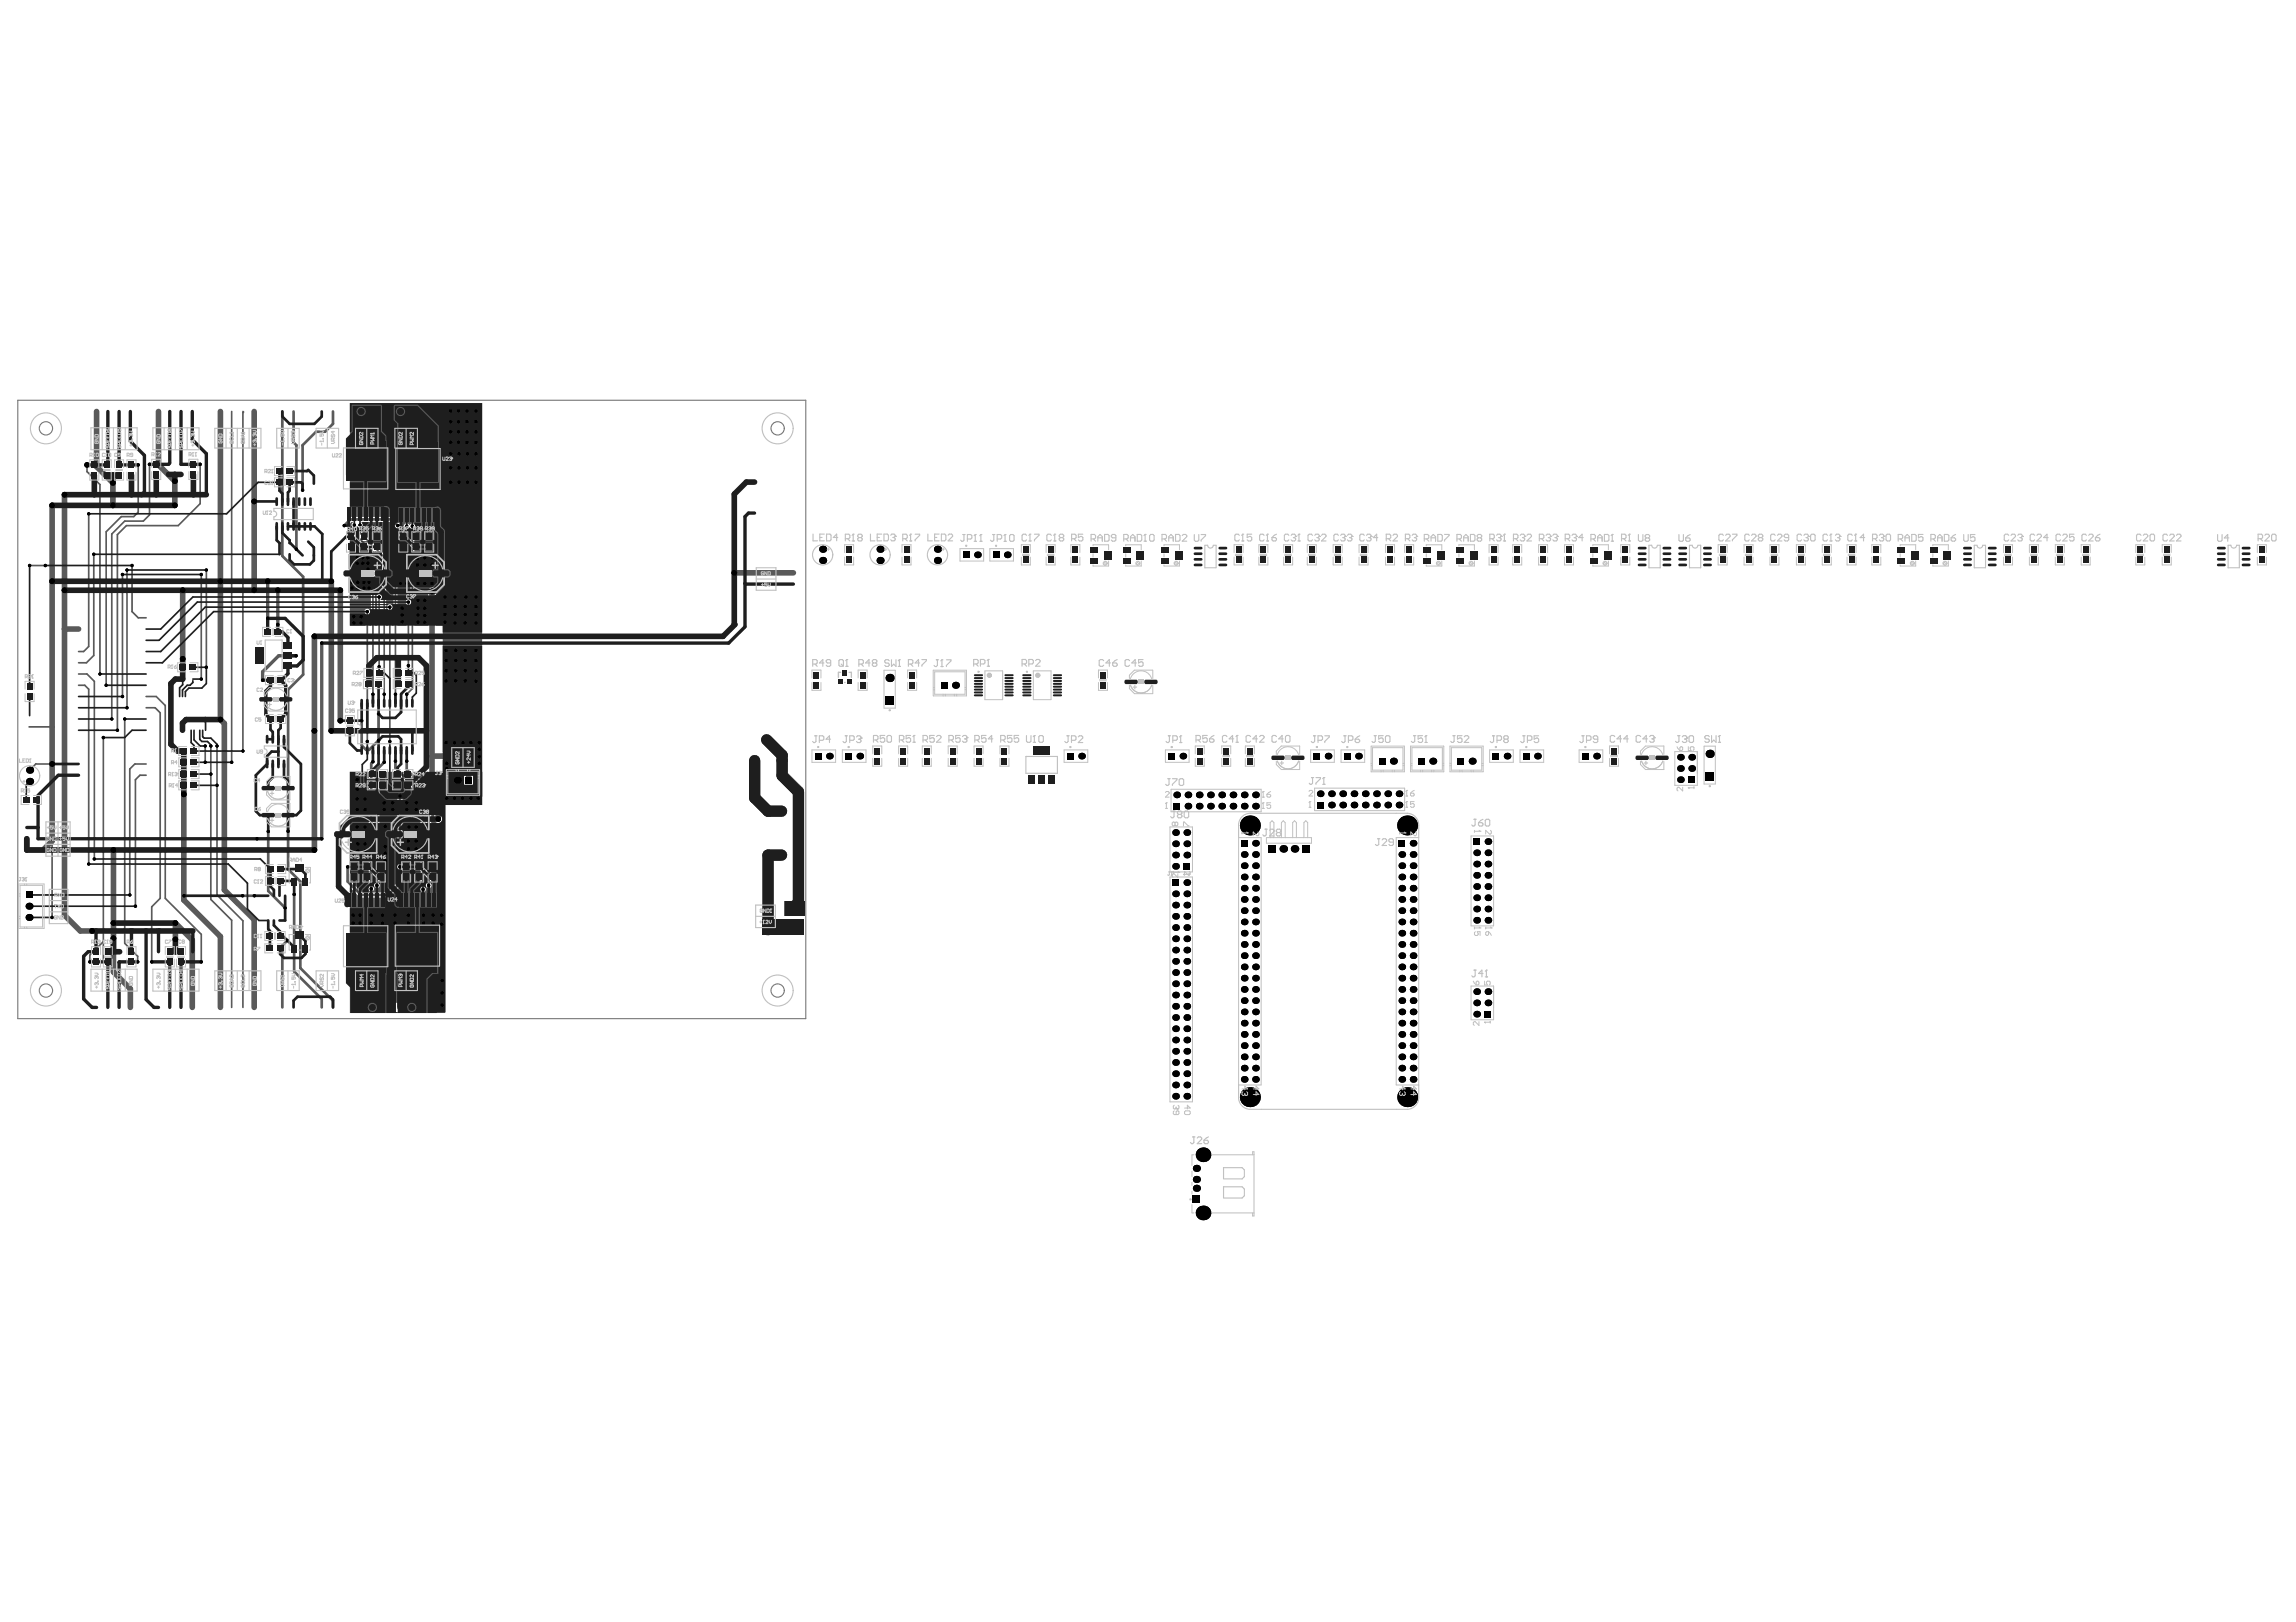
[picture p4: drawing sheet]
<svg xmlns="http://www.w3.org/2000/svg" width="297mm" height="210mm" viewBox="0 0 297 210" stroke-linecap="round" stroke-linejoin="round" font-family="sans-serif">
<g fill="none" stroke="#787878" stroke-width=".15">
<path d="M2.3 51.8h101.9v80h-101.9z"/>
<circle cx="5.9" cy="55.4" r=".86"/>
<circle cx="100.6" cy="55.4" r=".86"/>
<circle cx="5.9" cy="128.2" r=".86"/>
<circle cx="100.6" cy="128.2" r=".86"/>
</g>
<g fill="#5a5a5a">
<path d="M48.4 99.9v14.4z"/>
<path d="M48.5 71.4l.1-.1 .8 .9v4.9a.37 .37 0 0 0-.6-.1 .37 .37 0 0 0 0 .5v3.5h-.3z"/>
<path d="M52.9 68.3l.2 .1v9.2a.4 .4 0 0 0-.5 .1 .4 .4 0 0 0 0 .5v2.8h-1.2v-10.8l1.4-1.4z"/>
<path d="M52.2 99.9h.2l2.7 2.7v11.7l-.1-11.5-2.8-2.8z"/>
<path d="M45.3 67.8l.2-.3 .2 .1a.37 .37 0 0 0-.1 .6l.1 1 2.3 2.3v9.5h-.2v-1.6a.37 .37 0 0 0 0-.5 .37 .37 0 0 0-.5 0 .37 .37 0 0 0 0 .5v1.6h-2z"/>
<path d="M45.3 99.9h2.4v15a.38 .38 0 0 0 .4 .5 .38 .38 0 0 0 .3-.6v-.1a.37 .37 0 0 0 .5 .2 .37 .37 0 0 0 .2-.5v-14.5h2.1l3.2 3.2v11.8a.37 .37 0 0 0 .3 .6 .37 .37 0 0 0 .4-.6v-.2a.37 .37 0 0 0 .5 .2 .37 .37 0 0 0 .2-.5v-12l-.1-.2-2.3-2.2 .1-.1h1.9v1.1l.8 .8v4.2a.51 .51 0 0 0 .5 .5 .51 .51 0 0 0 .5-.5v-4l.1-.3-.2-.4-.7-.7v-.7h3.7l-.1 1.7h1.2l-.1-1.7h1.3v4.3h-4.8v26.9h-12.3v-16.2l1.3 1.2h3.6l.2-.1 1.6-1.6 .1-11.2a.37 .37 0 0 0-.4-.6 .37 .37 0 0 0-.3 .6v11l-1.3 1.3h-3.2l-1.6-1.6zM51.2 129.8v1.2h1.2v-1.2zM46.1 129.8v1.2h1.2v-1.2z"/>
<path d="M45.3 52.2h17.1v50.9h-5.1v-4.7h1.3l1.5 1.5-.1 1.7h1.2v-1.2h-.1v-1l-1.9-1.9-.4-.2h-1.5v-16.3h-.9v-4.5a.51 .51 0 0 0-.5-.5 .51 .51 0 0 0-.5 .5v4.5h-1.8v-12.6a.37 .37 0 0 0 0-.6 .37 .37 0 0 0-.6 .1h-.1a.37 .37 0 0 0-.5-.1 .37 .37 0 0 0 0 .6v.1l-1.4 1.4-.1 .2v10.9h-.2v-2.2a.37 .37 0 0 0 0-.5 .37 .37 0 0 0-.5 0 .37 .37 0 0 0 0 .5v2.2h-.2l-.1-9-3.1-3.1v-.7a.37 .37 0 0 0-.1-.6l.1-.1h3.7l.6 .6a.37 .37 0 0 0 .6 .2 .37 .37 0 0 0-.1-.6l-.7-.7-.2-.1-5.4-.1zM52.7 52.7v1.1h1.2v-1.1zM47.6 52.7v1.1h1.2v-1.1z"/>
</g>
<g fill="none" stroke="#5a5a5a" stroke-width=".22">
<path d="M30 53.3v45.3M31.4 53.3h.1l-.1 .1v43.8M3.8 73.2h2.1M11.3 60.2v.8l1.6 1.7v24.5M11.5 66.5v17.2l-.7 .6h-.6M12.1 71.7v13.1l-.9 1h-1M15.8 74.3v15.8M16.4 73.8v17.8M17.1 73.2v6l.8 .8h1M17.9 60.2v6.1l-.6 .6h-1.6l-2 1.9v19.9M19.3 60.1v6.5l-.8 .8h-2.4l-1.6 1.7v23.9M25.9 60.1v5.1l-2.8 2.8h-6.7l-1.2 1.2v25.3"/>
<path d="M26 74.3v13.6M26.7 73.8v12.6M45.8 67.9v1.1l2.4 2.4v18.4M46.6 67.9v1.1l3.1 3.1v17.7M47.5 79.2v16.8M49 77.3v9M50.4 78.6v17.4M52.6 68.1v.5l-1.4 1.5v19.7M52.8 77.9v8.2M53.3 68.1v21l-.7 .7M3.8 94.1h2.9M6.7 98.9h-2.1l-.8 .8"/>
<path d="M10.2 88.7h.8l.5 .5v22.6M10.2 87.2h1.1l.9 1v23M13.4 95.4v29.2M16.1 93v29.1l1.7 1.6v.8M18.9 98.9h-1.5l-.6 .6v16.3M18.9 91.6h1.2l.6 .6v24.1l-1.1 1v7.2M18.9 90.1h1.3l1.2 1.2v25l4.6 4.6v3.6M26.5 96.5v2.1M27.3 96.5v19.9l2.7 2.7v11.3M28.1 96.5v19.3l3.3 3.4v11.2M6.7 108.8v9.9M18.9 100.3h-.8l-.6 .6v16.4"/>
<path d="M13.4 121.9l-1.8 1.7v.9"/>
</g>
<g fill="none" stroke="#5a5a5a" stroke-width=".35">
<path d="M36.5 53.3v18.6l2.7 2.7v12.7l-1.9 1.9v23.3l1.6 1.6v11.2l4.2 4.2v.9M38 53.3v4l.3 .3v13.5M43.1 53.3v1.6l-1 1h-1.2l-1.8 1.7v5.8M44.5 68l.8-.8h5.4l.8 .8M48.2 98.6l-.2 .2v16.2M49 92.4v3.4l-1.3 1.2h-.3l-.6-.5v-3.2M49.7 98.6l-.9 1v15M51.2 98.5v.9l3.5 3.5v12.2M52.6 98.5v1.1l2.9 2.8v12.2M31.4 115.9h1.5M34.7 107.6v7.7l2.2 2.2M38.1 115.7v10l3.5 3.6v1.1"/>
<path d="M51.7 103v11.3l-1.5 1.5h-3.5l-1.7-1.7v-1.9M37.2 121.7l-.7 .7v8"/>
</g>
<g fill="none" stroke="#5a5a5a" stroke-width=".73">
<path d="M12.5 53.3v7.1l2.1 2.1v2.9M20.5 53.3v6.9l2.1 2.1v3.1M28.5 53.3v39.8l.5 .5v21.6l3.9 3.8v11.4M32.9 53.3v23.1M6.7 65.4v43.4l-1.1 1.2h-2.1v-1.5M8.3 64v54.4l2.1 2.1h1.5M23.6 76.4v8.9M42.9 75.2v19.4M44 76.4v16.9M55.9 76.5v24.3l.9 .9-.1 .1v4.2M95.1 74.1h7.5M8.3 81.4h1.9"/>
<path d="M40.7 82.4v27.6M55.9 97.8h2.9l1.8 1.9v1.3M14.7 110v15.8l2.2 2.2v2.4M23.8 102.8v13.7l4.7 4.7v9.2M22.7 121.6v-2.1l2.2 2.1v8.8"/>
</g>
<path d="M34.6 75.2v4.8M35.9 76.4v4.4M38.3 84.9h-2.2l-2.1 2v1.1M41.6 83.2v25.3" fill="none" stroke="#5a5a5a" stroke-width=".44"/>
<path d="M97.6 98.4v4.8l1.8 1.8h1.7M99.2 95.7l2 2v2.6l2.1 2.1v15.3M101.1 110.7h-1.7v9.6" fill="none" stroke="#5a5a5a" stroke-width="1.5"/>
<g fill="#5a5a5a">
<path d="M101.6 116.6h2.3v1.9h-2.3z" fill-rule="evenodd"/>
<path d="M98.6 118.9h5.4v2h-5.4z" fill-rule="evenodd"/>
</g>
<g fill="#000">
<circle cx="58.3" cy="58.7" r=".22"/>
<circle cx="58.3" cy="53.2" r=".22"/>
<circle cx="58.3" cy="57.3" r=".22"/>
<circle cx="58.3" cy="55.9" r=".22"/>
<circle cx="58.3" cy="54.6" r=".22"/>
<circle cx="59.3" cy="53.2" r=".22"/>
<circle cx="59.3" cy="57.3" r=".22"/>
<circle cx="59.3" cy="54.6" r=".22"/>
<circle cx="59.3" cy="55.9" r=".22"/>
<circle cx="59.4" cy="58.7" r=".22"/>
<circle cx="60.4" cy="53.2" r=".22"/>
<circle cx="60.4" cy="57.3" r=".22"/>
<circle cx="60.4" cy="54.6" r=".22"/>
<circle cx="60.4" cy="55.9" r=".22"/>
<circle cx="60.5" cy="58.7" r=".22"/>
<circle cx="61.6" cy="53.2" r=".22"/>
<circle cx="61.6" cy="58.7" r=".22"/>
<circle cx="61.6" cy="57.3" r=".22"/>
<circle cx="61.6" cy="54.6" r=".22"/>
<circle cx="61.6" cy="55.9" r=".22"/>
<circle cx="3.8" cy="73.2" r=".22"/>
<circle cx="5.9" cy="73.2" r=".22"/>
<circle cx="6.7" cy="65.4" r=".36"/>
<circle cx="6.7" cy="75.2" r=".36"/>
<circle cx="8.3" cy="76.4" r=".36"/>
<circle cx="8.3" cy="64" r=".36"/>
<circle cx="11.3" cy="60.2" r=".36"/>
<circle cx="11.5" cy="66.5" r=".22"/>
<circle cx="12.1" cy="71.7" r=".22"/>
<circle cx="14.6" cy="62.5" r=".36"/>
<circle cx="14.6" cy="65.4" r=".36"/>
<circle cx="15.8" cy="74.3" r=".22"/>
<circle cx="16.4" cy="73.8" r=".22"/>
<circle cx="17.1" cy="73.2" r=".22"/>
<circle cx="17.9" cy="60.2" r=".22"/>
<circle cx="19.3" cy="60.1" r=".22"/>
<circle cx="22.6" cy="65.4" r=".36"/>
<circle cx="22.6" cy="62.3" r=".36"/>
<circle cx="23.6" cy="76.4" r=".36"/>
<circle cx="25.9" cy="60.1" r=".22"/>
<circle cx="26" cy="74.3" r=".22"/>
<circle cx="26.7" cy="73.8" r=".22"/>
<circle cx="28.5" cy="75.2" r=".36"/>
<circle cx="32.9" cy="76.4" r=".36"/>
<circle cx="32.9" cy="64.9" r=".36"/>
<circle cx="34.6" cy="75.2" r=".36"/>
<circle cx="35.9" cy="76.4" r=".36"/>
<circle cx="38.3" cy="71.1" r=".22"/>
<circle cx="39.1" cy="63.4" r=".22"/>
<circle cx="42.9" cy="75.2" r=".36"/>
<circle cx="44" cy="76.4" r=".36"/>
<circle cx="44.5" cy="68" r=".22"/>
<circle cx="45.6" cy="76.1" r=".22"/>
<circle cx="45.6" cy="75.4" r=".22"/>
<circle cx="45.8" cy="79.8" r=".22"/>
<circle cx="45.8" cy="67.9" r=".22"/>
<circle cx="46.2" cy="72.9" r=".22"/>
<circle cx="46.2" cy="72.2" r=".22"/>
<circle cx="46.3" cy="76.1" r=".22"/>
<circle cx="46.3" cy="75.4" r=".22"/>
<circle cx="46.6" cy="67.9" r=".22"/>
<circle cx="46.7" cy="79.8" r=".22"/>
<circle cx="46.9" cy="72.9" r=".22"/>
<circle cx="46.9" cy="72.2" r=".22"/>
<circle cx="47.1" cy="76.1" r=".22"/>
<circle cx="47.1" cy="75.4" r=".22"/>
<circle cx="47.5" cy="79.2" r=".22"/>
<circle cx="47.6" cy="72.9" r=".22"/>
<circle cx="47.6" cy="72.2" r=".22"/>
<circle cx="47.6" cy="74.4" r=".22"/>
<circle cx="47.6" cy="73.6" r=".22"/>
<circle cx="47.7" cy="76.1" r=".22"/>
<circle cx="47.7" cy="75.4" r=".22"/>
<circle cx="49" cy="77.3" r=".22"/>
<circle cx="50.4" cy="78.6" r=".22"/>
<circle cx="51.5" cy="68" r=".22"/>
<circle cx="51.8" cy="75.5" r=".22"/>
<circle cx="52" cy="78.7" r=".22"/>
<circle cx="52" cy="79.6" r=".22"/>
<circle cx="52.6" cy="75.5" r=".22"/>
<circle cx="52.6" cy="68.1" r=".22"/>
<circle cx="52.8" cy="77.9" r=".22"/>
<circle cx="53.3" cy="68.1" r=".22"/>
<circle cx="54" cy="72.2" r=".22"/>
<circle cx="54" cy="73.1" r=".22"/>
<circle cx="54.1" cy="78.7" r=".22"/>
<circle cx="54.1" cy="75.5" r=".22"/>
<circle cx="54.1" cy="77.7" r=".22"/>
<circle cx="54.1" cy="79.6" r=".22"/>
<circle cx="54.9" cy="78.7" r=".22"/>
<circle cx="54.9" cy="73.1" r=".22"/>
<circle cx="54.9" cy="72.2" r=".22"/>
<circle cx="54.9" cy="75.5" r=".22"/>
<circle cx="54.9" cy="77.7" r=".22"/>
<circle cx="54.9" cy="79.7" r=".22"/>
<circle cx="55.9" cy="73.1" r=".22"/>
<circle cx="55.9" cy="75.5" r=".22"/>
<circle cx="55.9" cy="76.5" r=".36"/>
<circle cx="56" cy="72.2" r=".22"/>
<circle cx="57.6" cy="78.5" r=".22"/>
<circle cx="57.6" cy="79.5" r=".22"/>
<circle cx="57.6" cy="77.3" r=".22"/>
<circle cx="58.3" cy="62.4" r=".22"/>
<circle cx="58.3" cy="60.5" r=".22"/>
<circle cx="58.9" cy="79.5" r=".22"/>
<circle cx="58.9" cy="78.5" r=".22"/>
<circle cx="58.9" cy="77.3" r=".22"/>
<circle cx="59.4" cy="62.4" r=".22"/>
<circle cx="59.4" cy="60.5" r=".22"/>
<circle cx="60.2" cy="79.5" r=".22"/>
<circle cx="60.2" cy="78.5" r=".22"/>
<circle cx="60.3" cy="77.3" r=".22"/>
<circle cx="60.5" cy="62.4" r=".22"/>
<circle cx="60.5" cy="60.5" r=".22"/>
<circle cx="61.6" cy="62.4" r=".22"/>
<circle cx="61.6" cy="79.5" r=".22"/>
<circle cx="61.6" cy="78.5" r=".22"/>
<circle cx="61.6" cy="77.3" r=".22"/>
<circle cx="61.6" cy="60.5" r=".22"/>
<circle cx="95" cy="74.1" r=".36"/>
<circle cx="106.4" cy="72.5" r=".46"/>
<circle cx="106.4" cy="71.1" r=".46"/>
<circle cx="113.9" cy="72.5" r=".46"/>
<circle cx="113.9" cy="71.1" r=".46"/>
<circle cx="121.3" cy="72.5" r=".46"/>
<circle cx="121.3" cy="71.1" r=".46"/>
<circle cx="126.5" cy="71.8" r=".43"/>
<circle cx="130.3" cy="71.8" r=".43"/>
<circle cx="3.8" cy="99.7" r=".46"/>
<circle cx="6.7" cy="98.9" r=".36"/>
<circle cx="12.9" cy="87.2" r=".22"/>
<circle cx="13.4" cy="95.4" r=".22"/>
<circle cx="13.7" cy="88.7" r=".22"/>
<circle cx="14.5" cy="93" r=".22"/>
<circle cx="15.2" cy="94.5" r=".22"/>
<circle cx="15.8" cy="90.1" r=".22"/>
<circle cx="16.1" cy="93" r=".22"/>
<circle cx="16.4" cy="91.6" r=".22"/>
<circle cx="23.6" cy="85.3" r=".36"/>
<circle cx="26" cy="87.9" r=".22"/>
<circle cx="26.5" cy="96.5" r=".22"/>
<circle cx="26.5" cy="98.6" r=".22"/>
<circle cx="26.7" cy="86.4" r=".22"/>
<circle cx="27.3" cy="96.5" r=".22"/>
<circle cx="28.1" cy="96.5" r=".22"/>
<circle cx="28.5" cy="93.1" r=".36"/>
<circle cx="30" cy="98.6" r=".22"/>
<circle cx="31.4" cy="97.2" r=".22"/>
<circle cx="34" cy="88" r=".22"/>
<circle cx="34.6" cy="80" r=".22"/>
<circle cx="35.9" cy="80.8" r=".22"/>
<circle cx="38.3" cy="84.9" r=".22"/>
<circle cx="40.7" cy="82.4" r=".36"/>
<circle cx="40.7" cy="94.6" r=".36"/>
<circle cx="41.6" cy="83.2" r=".22"/>
<circle cx="42.9" cy="94.6" r=".36"/>
<circle cx="44" cy="93.3" r=".36"/>
<circle cx="45.8" cy="80.6" r=".22"/>
<circle cx="46.7" cy="80.6" r=".22"/>
<circle cx="46.8" cy="93.3" r=".22"/>
<circle cx="47.5" cy="96" r=".22"/>
<circle cx="48.2" cy="98.6" r=".22"/>
<circle cx="48.2" cy="89.8" r=".22"/>
<circle cx="49" cy="95.8" r=".22"/>
<circle cx="49" cy="92.4" r=".22"/>
<circle cx="49" cy="86.3" r=".22"/>
<circle cx="49.7" cy="89.8" r=".22"/>
<circle cx="49.7" cy="98.6" r=".22"/>
<circle cx="50.4" cy="96" r=".22"/>
<circle cx="51.2" cy="98.5" r=".22"/>
<circle cx="51.2" cy="89.8" r=".22"/>
<circle cx="52" cy="80.5" r=".22"/>
<circle cx="52.6" cy="98.5" r=".22"/>
<circle cx="52.6" cy="89.8" r=".22"/>
<circle cx="52.8" cy="86.1" r=".22"/>
<circle cx="54.1" cy="80.5" r=".22"/>
<circle cx="54.9" cy="80.5" r=".22"/>
<circle cx="57.6" cy="80.5" r=".22"/>
<circle cx="57.7" cy="96.1" r=".22"/>
<circle cx="57.7" cy="85.5" r=".22"/>
<circle cx="57.7" cy="88.1" r=".22"/>
<circle cx="57.7" cy="84.2" r=".22"/>
<circle cx="57.7" cy="86.8" r=".22"/>
<circle cx="57.8" cy="99.4" r=".22"/>
<circle cx="57.8" cy="98.8" r=".22"/>
<circle cx="58.8" cy="96.1" r=".22"/>
<circle cx="58.9" cy="80.6" r=".22"/>
<circle cx="59" cy="88.1" r=".22"/>
<circle cx="59" cy="85.5" r=".22"/>
<circle cx="59" cy="86.8" r=".22"/>
<circle cx="59" cy="84.2" r=".22"/>
<circle cx="59.9" cy="96.1" r=".22"/>
<circle cx="60.2" cy="80.6" r=".22"/>
<circle cx="60.2" cy="85.5" r=".22"/>
<circle cx="60.2" cy="88.1" r=".22"/>
<circle cx="60.2" cy="84.2" r=".22"/>
<circle cx="60.2" cy="86.8" r=".22"/>
<circle cx="60.9" cy="96.1" r=".22"/>
<circle cx="61.6" cy="80.6" r=".22"/>
<circle cx="61.6" cy="88.2" r=".22"/>
<circle cx="61.6" cy="85.5" r=".22"/>
<circle cx="61.6" cy="84.2" r=".22"/>
<circle cx="61.6" cy="86.8" r=".22"/>
<circle cx="62" cy="98.8" r=".22"/>
<circle cx="62" cy="97.9" r=".22"/>
<circle cx="62" cy="96.1" r=".22"/>
<circle cx="62" cy="97" r=".22"/>
<circle cx="107.3" cy="97.8" r=".43"/>
<circle cx="111.2" cy="97.8" r=".43"/>
<circle cx="115.1" cy="87.7" r=".53"/>
<circle cx="123.6" cy="88.7" r=".45"/>
<circle cx="139.9" cy="97.8" r=".43"/>
<circle cx="153" cy="97.8" r=".43"/>
<circle cx="171.8" cy="97.8" r=".43"/>
<circle cx="175.8" cy="97.8" r=".43"/>
<circle cx="180.3" cy="98.5" r=".45"/>
<circle cx="185.4" cy="98.5" r=".45"/>
<circle cx="190.5" cy="98.5" r=".45"/>
<circle cx="195" cy="97.8" r=".43"/>
<circle cx="198.9" cy="97.8" r=".43"/>
<circle cx="206.6" cy="97.8" r=".43"/>
<circle cx="217.4" cy="99.4" r=".43"/>
<circle cx="217.4" cy="98" r=".43"/>
<circle cx="218.9" cy="98" r=".43"/>
<circle cx="218.9" cy="99.4" r=".43"/>
<circle cx="221.2" cy="97.6" r=".53"/>
<circle cx="3.8" cy="118.7" r=".45"/>
<circle cx="3.8" cy="117.3" r=".45"/>
<circle cx="3.8" cy="101.1" r=".46"/>
<circle cx="6.7" cy="118.7" r=".22"/>
<circle cx="11.5" cy="111.8" r=".22"/>
<circle cx="12.2" cy="111.2" r=".22"/>
<circle cx="14.7" cy="119.5" r=".36"/>
<circle cx="14.7" cy="110" r=".36"/>
<circle cx="16.8" cy="115.8" r=".22"/>
<circle cx="17.5" cy="117.3" r=".22"/>
<circle cx="22.7" cy="119.5" r=".36"/>
<circle cx="23.8" cy="102.8" r=".36"/>
<circle cx="23.8" cy="115.9" r=".22"/>
<circle cx="27.3" cy="100.2" r=".22"/>
<circle cx="28.1" cy="101.6" r=".22"/>
<circle cx="31.4" cy="115.9" r=".22"/>
<circle cx="32.9" cy="115.9" r=".22"/>
<circle cx="33.2" cy="108.5" r=".22"/>
<circle cx="34.7" cy="107.6" r=".22"/>
<circle cx="36.9" cy="117.5" r=".22"/>
<circle cx="37.3" cy="107.6" r=".22"/>
<circle cx="38.1" cy="115.7" r=".22"/>
<circle cx="40.7" cy="110" r=".36"/>
<circle cx="41.6" cy="108.5" r=".22"/>
<circle cx="45" cy="112.2" r=".22"/>
<circle cx="45.7" cy="118.4" r=".22"/>
<circle cx="45.7" cy="119.5" r=".22"/>
<circle cx="46.2" cy="103.4" r=".22"/>
<circle cx="46.2" cy="104.8" r=".22"/>
<circle cx="46.2" cy="102.1" r=".22"/>
<circle cx="46.2" cy="107" r=".22"/>
<circle cx="46.2" cy="100.9" r=".22"/>
<circle cx="46.3" cy="109.2" r=".22"/>
<circle cx="46.3" cy="110.1" r=".22"/>
<circle cx="46.6" cy="118.4" r=".22"/>
<circle cx="46.6" cy="119.5" r=".22"/>
<circle cx="47.2" cy="103.4" r=".22"/>
<circle cx="47.2" cy="107" r=".22"/>
<circle cx="47.2" cy="104.8" r=".22"/>
<circle cx="47.2" cy="109.2" r=".22"/>
<circle cx="47.2" cy="110.1" r=".22"/>
<circle cx="48" cy="115" r=".22"/>
<circle cx="48" cy="118.4" r=".22"/>
<circle cx="48" cy="119.5" r=".22"/>
<circle cx="48.8" cy="114.6" r=".22"/>
<circle cx="49.5" cy="118.4" r=".22"/>
<circle cx="49.5" cy="119.5" r=".22"/>
<circle cx="49.7" cy="104.8" r=".22"/>
<circle cx="49.7" cy="103.9" r=".22"/>
<circle cx="49.9" cy="110.4" r=".22"/>
<circle cx="49.9" cy="111.4" r=".22"/>
<circle cx="49.9" cy="109.6" r=".22"/>
<circle cx="49.9" cy="106.9" r=".22"/>
<circle cx="50.8" cy="104.8" r=".22"/>
<circle cx="50.8" cy="103.9" r=".22"/>
<circle cx="51.1" cy="118.4" r=".22"/>
<circle cx="51.1" cy="119.5" r=".22"/>
<circle cx="51.7" cy="112.2" r=".22"/>
<circle cx="51.7" cy="103" r=".22"/>
<circle cx="52.6" cy="104.8" r=".22"/>
<circle cx="52.6" cy="103.9" r=".22"/>
<circle cx="52.8" cy="118.4" r=".22"/>
<circle cx="52.8" cy="119.5" r=".22"/>
<circle cx="52.8" cy="109.9" r=".22"/>
<circle cx="52.8" cy="108.8" r=".22"/>
<circle cx="52.9" cy="107" r=".22"/>
<circle cx="53.9" cy="107" r=".22"/>
<circle cx="53.9" cy="104.8" r=".22"/>
<circle cx="53.9" cy="109.9" r=".22"/>
<circle cx="53.9" cy="108.8" r=".22"/>
<circle cx="53.9" cy="103.9" r=".22"/>
<circle cx="54.7" cy="115.1" r=".22"/>
<circle cx="54.8" cy="118.4" r=".22"/>
<circle cx="54.8" cy="119.5" r=".22"/>
<circle cx="55.5" cy="114.6" r=".22"/>
<circle cx="56" cy="118.4" r=".22"/>
<circle cx="56" cy="119.5" r=".22"/>
<circle cx="56.7" cy="106" r=".36"/>
<circle cx="57.1" cy="119.6" r=".22"/>
<circle cx="57.1" cy="118.4" r=".22"/>
<circle cx="57.8" cy="103.3" r=".22"/>
<circle cx="58.8" cy="103.3" r=".22"/>
<circle cx="59.2" cy="101" r=".45"/>
<circle cx="59.8" cy="103.3" r=".22"/>
<circle cx="60.9" cy="103.3" r=".22"/>
<circle cx="61.9" cy="103.3" r=".22"/>
<circle cx="152.1" cy="118.6" r=".43"/>
<circle cx="152.1" cy="107.7" r=".43"/>
<circle cx="152.1" cy="110.7" r=".43"/>
<circle cx="152.1" cy="117.1" r=".43"/>
<circle cx="152.1" cy="112.1" r=".43"/>
<circle cx="152.1" cy="109.2" r=".43"/>
<circle cx="152.1" cy="115.7" r=".43"/>
<circle cx="152.2" cy="102.9" r=".43"/>
<circle cx="153.5" cy="117.1" r=".43"/>
<circle cx="153.5" cy="118.6" r=".43"/>
<circle cx="153.5" cy="109.2" r=".43"/>
<circle cx="153.5" cy="115.7" r=".43"/>
<circle cx="153.5" cy="114.2" r=".43"/>
<circle cx="153.5" cy="107.7" r=".43"/>
<circle cx="153.5" cy="110.7" r=".43"/>
<circle cx="153.7" cy="102.9" r=".43"/>
<circle cx="153.7" cy="104.3" r=".43"/>
<circle cx="155.1" cy="102.9" r=".43"/>
<circle cx="155.1" cy="104.3" r=".43"/>
<circle cx="156.6" cy="102.9" r=".43"/>
<circle cx="156.6" cy="104.3" r=".43"/>
<circle cx="158.1" cy="104.3" r=".43"/>
<circle cx="158.1" cy="102.9" r=".43"/>
<circle cx="159.5" cy="104.3" r=".43"/>
<circle cx="159.5" cy="102.9" r=".43"/>
<circle cx="161" cy="110.6" r=".43"/>
<circle cx="161" cy="112" r=".43"/>
<circle cx="161" cy="117.9" r=".43"/>
<circle cx="161" cy="113.5" r=".43"/>
<circle cx="161" cy="102.9" r=".43"/>
<circle cx="161" cy="114.9" r=".43"/>
<circle cx="161" cy="104.3" r=".43"/>
<circle cx="161" cy="119.3" r=".43"/>
<circle cx="161" cy="116.4" r=".43"/>
<circle cx="161.7" cy="106.8" r="1.29"/>
<circle cx="162.4" cy="117.9" r=".43"/>
<circle cx="162.4" cy="109.1" r=".43"/>
<circle cx="162.4" cy="102.9" r=".43"/>
<circle cx="162.4" cy="110.6" r=".43"/>
<circle cx="162.4" cy="116.4" r=".43"/>
<circle cx="162.4" cy="112" r=".43"/>
<circle cx="162.4" cy="113.5" r=".43"/>
<circle cx="162.4" cy="119.3" r=".43"/>
<circle cx="162.4" cy="104.3" r=".43"/>
<circle cx="162.4" cy="114.9" r=".43"/>
<circle cx="166" cy="109.9" r=".49"/>
<circle cx="167.5" cy="109.9" r=".49"/>
<circle cx="170.8" cy="102.7" r=".43"/>
<circle cx="172.3" cy="104.2" r=".43"/>
<circle cx="172.3" cy="102.7" r=".43"/>
<circle cx="173.7" cy="102.7" r=".43"/>
<circle cx="173.7" cy="104.2" r=".43"/>
<circle cx="175.2" cy="102.7" r=".43"/>
<circle cx="175.2" cy="104.2" r=".43"/>
<circle cx="176.6" cy="102.7" r=".43"/>
<circle cx="176.6" cy="104.2" r=".43"/>
<circle cx="178.1" cy="102.7" r=".43"/>
<circle cx="178.1" cy="104.2" r=".43"/>
<circle cx="179.5" cy="102.7" r=".43"/>
<circle cx="179.5" cy="104.2" r=".43"/>
<circle cx="181" cy="104.2" r=".43"/>
<circle cx="181" cy="102.7" r=".43"/>
<circle cx="181.4" cy="110.6" r=".43"/>
<circle cx="181.4" cy="119.3" r=".43"/>
<circle cx="181.4" cy="116.4" r=".43"/>
<circle cx="181.4" cy="112" r=".43"/>
<circle cx="181.4" cy="113.5" r=".43"/>
<circle cx="181.4" cy="117.9" r=".43"/>
<circle cx="181.4" cy="114.9" r=".43"/>
<circle cx="182" cy="106.8" r="1.29"/>
<circle cx="182.8" cy="113.5" r=".43"/>
<circle cx="182.8" cy="114.9" r=".43"/>
<circle cx="182.8" cy="119.3" r=".43"/>
<circle cx="182.8" cy="116.4" r=".43"/>
<circle cx="182.8" cy="112" r=".43"/>
<circle cx="182.8" cy="109.1" r=".43"/>
<circle cx="182.8" cy="117.9" r=".43"/>
<circle cx="182.8" cy="110.6" r=".43"/>
<circle cx="191" cy="110.4" r=".43"/>
<circle cx="191" cy="116.2" r=".43"/>
<circle cx="191" cy="114.7" r=".43"/>
<circle cx="191" cy="119.1" r=".43"/>
<circle cx="191" cy="117.6" r=".43"/>
<circle cx="191" cy="111.8" r=".43"/>
<circle cx="191" cy="113.3" r=".43"/>
<circle cx="192.5" cy="110.4" r=".43"/>
<circle cx="192.5" cy="108.9" r=".43"/>
<circle cx="192.5" cy="111.8" r=".43"/>
<circle cx="192.5" cy="114.7" r=".43"/>
<circle cx="192.5" cy="116.2" r=".43"/>
<circle cx="192.5" cy="119.1" r=".43"/>
<circle cx="192.5" cy="113.3" r=".43"/>
<circle cx="192.5" cy="117.6" r=".43"/>
<circle cx="217.4" cy="100.9" r=".43"/>
<circle cx="11.6" cy="124.5" r=".22"/>
<circle cx="11.9" cy="120.5" r=".36"/>
<circle cx="14.7" cy="121.4" r=".36"/>
<circle cx="17.8" cy="124.5" r=".22"/>
<circle cx="19.6" cy="124.5" r=".22"/>
<circle cx="22.7" cy="121.6" r=".36"/>
<circle cx="26" cy="124.5" r=".22"/>
<circle cx="37.2" cy="121.7" r=".22"/>
<circle cx="57.2" cy="128.5" r=".22"/>
<circle cx="57.2" cy="130.1" r=".22"/>
<circle cx="57.2" cy="126.9" r=".22"/>
<circle cx="152.1" cy="127.3" r=".43"/>
<circle cx="152.1" cy="124.4" r=".43"/>
<circle cx="152.1" cy="125.9" r=".43"/>
<circle cx="152.1" cy="120" r=".43"/>
<circle cx="152.1" cy="122.9" r=".43"/>
<circle cx="152.1" cy="121.5" r=".43"/>
<circle cx="152.1" cy="136" r=".43"/>
<circle cx="152.1" cy="131.7" r=".43"/>
<circle cx="152.1" cy="133.1" r=".43"/>
<circle cx="152.1" cy="128.8" r=".43"/>
<circle cx="152.1" cy="139" r=".43"/>
<circle cx="152.1" cy="134.6" r=".43"/>
<circle cx="152.1" cy="137.5" r=".43"/>
<circle cx="152.1" cy="130.2" r=".43"/>
<circle cx="153.5" cy="122.9" r=".43"/>
<circle cx="153.5" cy="133.1" r=".43"/>
<circle cx="153.5" cy="124.4" r=".43"/>
<circle cx="153.5" cy="120" r=".43"/>
<circle cx="153.5" cy="130.2" r=".43"/>
<circle cx="153.5" cy="125.9" r=".43"/>
<circle cx="153.5" cy="127.3" r=".43"/>
<circle cx="153.5" cy="136" r=".43"/>
<circle cx="153.5" cy="121.5" r=".43"/>
<circle cx="153.5" cy="131.7" r=".43"/>
<circle cx="153.5" cy="128.8" r=".43"/>
<circle cx="153.5" cy="134.6" r=".43"/>
<circle cx="153.5" cy="137.5" r=".43"/>
<circle cx="153.5" cy="139" r=".43"/>
<circle cx="161" cy="125.1" r=".43"/>
<circle cx="161" cy="126.6" r=".43"/>
<circle cx="161" cy="122.2" r=".43"/>
<circle cx="161" cy="120.8" r=".43"/>
<circle cx="161" cy="123.7" r=".43"/>
<circle cx="161" cy="128" r=".43"/>
<circle cx="161" cy="135.3" r=".43"/>
<circle cx="161" cy="133.9" r=".43"/>
<circle cx="161" cy="136.8" r=".43"/>
<circle cx="161" cy="131" r=".43"/>
<circle cx="161" cy="138.2" r=".43"/>
<circle cx="161" cy="139.7" r=".43"/>
<circle cx="161" cy="132.4" r=".43"/>
<circle cx="161" cy="129.5" r=".43"/>
<circle cx="162.4" cy="131" r=".43"/>
<circle cx="162.4" cy="139.7" r=".43"/>
<circle cx="162.4" cy="135.3" r=".43"/>
<circle cx="162.4" cy="136.8" r=".43"/>
<circle cx="162.4" cy="132.4" r=".43"/>
<circle cx="162.4" cy="126.6" r=".43"/>
<circle cx="162.4" cy="128" r=".43"/>
<circle cx="162.4" cy="122.2" r=".43"/>
<circle cx="162.4" cy="129.5" r=".43"/>
<circle cx="162.4" cy="133.9" r=".43"/>
<circle cx="162.4" cy="125.1" r=".43"/>
<circle cx="162.4" cy="120.8" r=".43"/>
<circle cx="162.4" cy="123.7" r=".43"/>
<circle cx="162.4" cy="138.2" r=".43"/>
<circle cx="181.4" cy="139.7" r=".43"/>
<circle cx="181.4" cy="135.3" r=".43"/>
<circle cx="181.4" cy="136.8" r=".43"/>
<circle cx="181.4" cy="125.1" r=".43"/>
<circle cx="181.4" cy="129.5" r=".43"/>
<circle cx="181.4" cy="131" r=".43"/>
<circle cx="181.4" cy="126.6" r=".43"/>
<circle cx="181.4" cy="120.8" r=".43"/>
<circle cx="181.4" cy="122.2" r=".43"/>
<circle cx="181.4" cy="133.9" r=".43"/>
<circle cx="181.4" cy="138.2" r=".43"/>
<circle cx="181.4" cy="132.4" r=".43"/>
<circle cx="181.4" cy="128" r=".43"/>
<circle cx="181.4" cy="123.7" r=".43"/>
<circle cx="182.8" cy="136.8" r=".43"/>
<circle cx="182.8" cy="129.5" r=".43"/>
<circle cx="182.8" cy="139.7" r=".43"/>
<circle cx="182.8" cy="131" r=".43"/>
<circle cx="182.8" cy="135.3" r=".43"/>
<circle cx="182.8" cy="132.4" r=".43"/>
<circle cx="182.8" cy="133.9" r=".43"/>
<circle cx="182.8" cy="138.2" r=".43"/>
<circle cx="182.8" cy="126.6" r=".43"/>
<circle cx="182.8" cy="128" r=".43"/>
<circle cx="182.8" cy="123.7" r=".43"/>
<circle cx="182.8" cy="125.1" r=".43"/>
<circle cx="182.8" cy="120.8" r=".43"/>
<circle cx="182.8" cy="122.2" r=".43"/>
<circle cx="191" cy="128.3" r=".43"/>
<circle cx="191" cy="131.2" r=".43"/>
<circle cx="191" cy="129.8" r=".43"/>
<circle cx="192.5" cy="128.3" r=".43"/>
<circle cx="192.5" cy="129.8" r=".43"/>
<circle cx="152.1" cy="141.9" r=".43"/>
<circle cx="152.1" cy="140.4" r=".43"/>
<circle cx="153.5" cy="140.4" r=".43"/>
<circle cx="153.5" cy="141.9" r=".43"/>
<circle cx="154.8" cy="153.8" r=".46"/>
<circle cx="154.8" cy="152.6" r=".46"/>
<circle cx="154.8" cy="151.2" r=".46"/>
<circle cx="155.6" cy="149.4" r=".95"/>
<circle cx="155.6" cy="157" r=".95"/>
<circle cx="161.7" cy="142" r="1.29"/>
<circle cx="182.1" cy="142" r="1.29"/>
</g>
<g fill="#000">
<path d="M124.6 71.4h.8v.8h-.8z" fill-rule="evenodd"/>
<path d="M128.4 71.4h.9v.8h-.9z" fill-rule="evenodd"/>
<path d="M105.4 97.4h.9v.9h-.9z" fill-rule="evenodd"/>
<path d="M109.3 97.4h.9v.9h-.9z" fill-rule="evenodd"/>
<path d="M114.6 90.1h1v1.1h-1z" fill-rule="evenodd"/>
<path d="M121.7 88.2h.9v.9h-.9z" fill-rule="evenodd"/>
<path d="M138 97.4h.9v.9h-.9z" fill-rule="evenodd"/>
<path d="M151.1 97.4h.9v.9h-.9z" fill-rule="evenodd"/>
<path d="M169.9 97.4h.9v.9h-.9z" fill-rule="evenodd"/>
<path d="M173.9 97.4h.8v.9h-.8z" fill-rule="evenodd"/>
<path d="M178.4 98.1h.9v.9h-.9z" fill-rule="evenodd"/>
<path d="M183.5 98.1h.9v.9h-.9z" fill-rule="evenodd"/>
<path d="M188.6 98.1h.9v.9h-.9z" fill-rule="evenodd"/>
<path d="M193.1 97.4h.8v.9h-.8z" fill-rule="evenodd"/>
<path d="M197 97.4h.9v.9h-.9z" fill-rule="evenodd"/>
<path d="M204.7 97.4h.8v.9h-.8z" fill-rule="evenodd"/>
<path d="M3.3 115.4h.9v.9h-.9z" fill-rule="evenodd"/>
<path d="M60.2 100.5h.9v.9h-.9z" fill-rule="evenodd"/>
<path d="M151.8 103.9h.9v.9h-.9z" fill-rule="evenodd"/>
<path d="M151.7 113.8h.8v.8h-.8z" fill-rule="evenodd"/>
<path d="M153.1 111.7h.9v.8h-.9z" fill-rule="evenodd"/>
<path d="M160.5 108.7h.9v.9h-.9z" fill-rule="evenodd"/>
<path d="M164.1 109.4h1v.9h-1z" fill-rule="evenodd"/>
<path d="M168.4 109.4h1v.9h-1z" fill-rule="evenodd"/>
<path d="M170.4 103.7h.8v.9h-.8z" fill-rule="evenodd"/>
<path d="M180.9 108.7h.9v.9h-.9z" fill-rule="evenodd"/>
<path d="M190.6 108.5h.9v.8h-.9z" fill-rule="evenodd"/>
<path d="M218.4 100.5h.9v.8h-.9z" fill-rule="evenodd"/>
<path d="M220.7 99.9h1v1.1h-1z" fill-rule="evenodd"/>
<path d="M192.1 130.8h.8v.9h-.8z" fill-rule="evenodd"/>
<path d="M154.3 154.7h.9v1h-.9z" fill-rule="evenodd"/>
</g>
<g fill="#1e1e1e">
<path d="M48 113.1h.1l.7 .6v.4h.4v.3h-.1a.39 .39 0 0 0-.6-.1 .39 .39 0 0 0-.1 .5v.1a.37 .37 0 0 0-.5-.2 .37 .37 0 0 0-.2 .5l-.1 .3h-.7v-.3l.9-.8v-.3h.2z"/>
<path d="M52.2 68.3h.1a.36 .36 0 0 0 .3 .2 .36 .36 0 0 0 .3-.2h.1a.37 .37 0 0 0 .6 .1 .37 .37 0 0 0 0-.6l.1-.2h.7l.1 .4-.9 .9h-.3v1v.1l-.6-.6v-.5h-.5z"/>
<path d="M45.3 117.6h1.7v3.1h-1.7z"/>
<path d="M45.3 112.5v.3h1.1v-.3h.6v.3h.8h.1l-.1 .1h-.8l.1 1.2-.8 .8-.1 .5v-1.3h.2v-1.2h-1.1v1.2h.2v1.4h-.2z"/>
<path d="M45.4 68.1h.1a.36 .36 0 0 0 .3 .2 .36 .36 0 0 0 .4-.2h.1a.39 .39 0 0 0 .5 .1 .39 .39 0 0 0 0-.6h.8l.1 .1-.8 .8-.1 .4h-.2v1l-.1 .1-.6-.6v-.5h-.5z"/>
<path d="M45.3 62.4h1.7l-.1 3.2h-1.6z"/>
<path d="M54.7 113.2l.1-.1 .7 .7v.3h.2l.2 .1-.1 .2a.37 .37 0 0 0-.5-.2 .37 .37 0 0 0-.2 .5v.2a.37 .37 0 0 0-.5-.1 .37 .37 0 0 0-.2 .5l-.1 .1h-.7v-.2l.8-.8v-.3h.3z"/>
<path d="M50.1 99.9h.1v1.5l.4 .4 .3 .1v.2h1.1v-1h-1.1l-.1 .2-.1-.1v-1.3h.2v.8h1.1v-.8h.2v2.5l-.1 .1h-1.7l-.3-.3-.1-1.5h.1z"/>
<path d="M45.3 78.2h4.9h.1l-5 .1z"/>
<path d="M45.3 106.9l.3-.4h5.1v.1a.86 .86 0 0 0-.2 .8h-.4l-.3 .3v.5l.3 .3v6.2l.2 .4 .7 .7v1.2a.51 .51 0 0 0 .7 .4l2 .1v3.1h-2.4v7l-.1 .3v3.1h.1v.1h-1.3v-10.4h-2.4v-3.1l2.2-.1v-4.6h-.9l-.9-.8v-.5h-1v.3h-.6v-.3h-1.1v.3v-3.4l.3-.3v-.5l-.3-.3z"/>
<path d="M45.3 52.2h17.1v29.6h-5.1v-.8h-12v-1.6h2a.4 .4 0 0 0 .5 0 .4 .4 0 0 0 0-.6h2.4a.37 .37 0 0 0 .5 0 .37 .37 0 0 0-.1-.6h2a.37 .37 0 0 0 .5 0 .37 .37 0 0 0 0-.5 .37 .37 0 0 0-.5 0h-3.4v-.1a.37 .37 0 0 0 .1-.6 .37 .37 0 0 0-.5 0h-3.5v-6.9h.4l.9 .9v.4h1v-.3h.6v.3h1.1v-1.2h-1.1v.3h-.6v-.3h-.9v-.1h.9v-1.2l-.1-.1 .8-.8 .1-.3v1.2h-.2v1.2h1.1v-1.2h-.2v-1.3h.3v6l-.8 .1-.3 .2v.6l.3 .2h.4l.1 .9 1.5 1.4h5.5l.4-.1 1-1.1 .1-1.1h.4l.3-.2v-.6l-.3-.2h-.4v-4.9a.93 .93 0 0 0-.5-.7v-2a.51 .51 0 0 0-.8-.5h-1.9v-3.1h2.4v-7.4l-2.7-2.7h-3.1l-.1 .1v1.8l.5 .5-.1 7.7h2.4v3.1h-2.2v2a.42 .42 0 0 0-.4 .4 .42 .42 0 0 0 .5 .4l.1 1.7h.7l.9 .9v.4h1.1v-.3h.6v.3h1v-1.2h-1v.3h-.6v-.3h-.9l-.1-.1h.1h.9v-1l.7-.8 .1-.6v1.2h-.2v1.2h1v-1.2h-.1v-1.3h.1v.7a.93 .93 0 0 0 .5 .7v4.7h-.4l-.3 .2v.6l.3 .2h.4v.7l-.6 .6h-5l-.8-.8v-.5h.4l.3-.2v-.6l-.4-.2v-7.7a.51 .51 0 0 0-.8-.4l-2-.1v-3.1h2.4v-5.9l-.6-.7v-3.3l-.1-.1h-3.8v3.4l-.2 .2v-.1z"/>
<path d="M51.5 125.3h4.9v.1l-1.2 1.3v4.4h-3.7zM52.7 130.4a.6 .6 0 0 0 1.2 0 .6 .6 0 0 0-1.2 0z"/>
<path d="M51.1 52.5h2.9l2.6 2.6v6.9h-2.2a.45 .45 0 0 0-.2-.6h-.3a.45 .45 0 0 0-.2 .6h-2.2v-7.2l-.4-.5zM51.2 53.3a.6 .6 0 0 0 1.2 0 .6 .6 0 0 0-1.2 0z"/>
<path d="M57.3 83.6h5.1v19.5h-5.1zM60 100.4v1.2h1.2v-1.2z"/>
<path d="M44.8 125.5h5.1v5.6h-4.6v-3.3l-.5-.6zM47.6 130.4a.6 .6 0 0 0 1.2 0 .6 .6 0 0 0-1.2 0z"/>
<path d="M45.6 52.5h3.7v3.4l.6 .6v5h-5.1v-4.8l.8-.8zM46.1 53.3a.6 .6 0 0 0 1.2 0 .6 .6 0 0 0-1.2 0z"/>
<path d="M45.3 99.9h1.3v1.5l.5 .5h.5v.2h1.2v-1h-1.2v.3h-.3l-.2-.2v-1.3h.5v.8h1.2v-.8h.1v.8h.1l-.1 1.4h.1v.4l.1 .2 .9 .8h2.5l.6-.6a.86 .86 0 0 0 .2-.8v-.3l1.9-1.9h7.2v4.3h-4.8v26.8l-2.3 .1v-4.4l.7-.7h.7v-5.4h-2.4v-3.1l2.2-.1v-4.5h-1l-.8-.7v-.6h-1v.3h-.6v-.3h-1.1v.3a.39 .39 0 0 0-.6 .1 .39 .39 0 0 0 .3 .6l.3-.1v.3h1.1v-.3h.6v.3h.7h.1l-.8 .1v1.3l-.7 .7-.1 .4v-1.2h.2v-1.2h-1.1v1.2h.2v1.3h-.2l-.8-.9v-5.9l.8-.1 .3-.3v-.5l-.3-.3h-.4v-.2l.6-.7h4.5a.51 .51 0 0 0 .5-.5 .51 .51 0 0 0-.5-.5h-11.4v-.1zM60 100.4v1.2h1.2v-1.2z"/>
<circle cx="53.3" cy="130.4" r=".45"/>
<circle cx="48.2" cy="130.4" r=".45"/>
<circle cx="51.8" cy="53.3" r=".45"/>
<circle cx="46.7" cy="53.3" r=".45"/>
</g>
<g fill="none" stroke="#1e1e1e" stroke-width=".22">
<path d="M3.8 73.2v15.6M5.9 73.2h11.2M12.1 71.7h24.1M15.8 74.3h10.2M16.4 73.8h10.3M36.2 62.4h-2.8l-4.1 4.1h-17.8M45.8 66.6v1.3M46.6 66.6v1.3M47.5 79.2h-19.9l-6.6 6.6h-2.1M49 77.3h-24.1l-4.1 4.1h-1.9M50.4 78.6h-23.9l-5.7 5.7h-1.9M52.6 66.6v1.5"/>
<path d="M52.8 77.9h-27.3l-4.9 5h-1.7M53.3 66.6v1.5M3.8 90.1v2.5M10.2 94.5h5M10.2 93h4.3M10.2 91.6h6.2M10.2 90.1h5.6M12.9 87.2h6M13.7 88.7h5.2M16.1 93h2.8M18.9 94.5h-1.8l-1 .9h-2.7M23.6 88.1v.5l-.4 .4v1.1"/>
<path d="M24.7 94.5v1.6l.4 .4v.7h6.3M24.9 86.4h1.8v2.1l-.6 .5h-1.7l-.4 .5v.6M24.9 88.1v.2l-.3 .4h-.4l-.6 .6v.8M24.9 87.9h1.1M25.1 98.6h4.9M25.1 94.5v1.2l.8 .8h.6M25.8 94.5v1.2l.3 .3h.7l.5 .4v.1M26.2 94.5v.8l.2 .2h.9l.8 .8v.2M26.5 93.1l.1 1.4M47.5 96v2.3l-.6 .6v2.4l.3 .3h1M49 86.3v.8h.7l.7 .7v3.2M49.7 89.8v1.2"/>
<path d="M50.4 96v5.3l.4 .3h.7M52.6 89.8v1.2M52.8 86.1v1h.8l.3 .3v2.3l-.6 .5v.8M3.8 118.7h2.9M3.8 117.3h13.7M3.8 115.8h13M3.8 101.1l-.4 .5v1.9M11.5 111.8h18l2.5 2.5v3.3l1.5 1.5h1.2M12.2 111.2h21.5l1.3 1.3M25.1 100.2h2.2M25.1 101.6h3"/>
</g>
<g fill="none" stroke="#1e1e1e" stroke-width=".35">
<path d="M36.5 53.3v.6l1 1h3.2l.9-1v-.6M32.9 64.9h2.9M35.8 68.1v1.8l.4 .4v1.4M36.2 61v2.5l.3 .4v1M36.5 68.1v.9l1 .9v.4l1.6 1.6M37.3 68.1h3.4l1 1v6.1M37.5 61h2.2l.2-.2 .7 .7v1.1M38 64.9v3.2M39.1 63.4v-.8l-.1-.2h-1.5v1.1l-.2 .2v1.2M39.9 70.1l.7 .7v1.7l-.5 .5h-2l-.6-.5v-.8M44.5 68l.6 .1M45.1 66.6v2.4l1.8 1.8h1.9"/>
<path d="M45.4 70.8v3.3l.1 .1M45.4 69.5h-.6l-1.9 1.9v3.8M47.3 61.8v4.8M48 66.6v1.2l-.9 .9v.8M48.8 66.6v2.9M51.5 68h.4M51.9 66.6v2.4l1.7 1.8h1.9M52.2 70.8v2.6l.8 .8M54.1 61.7v4.9M54.8 66.6v1.6l-.9 .9v.4M55.5 66.6v2.9M6.7 98.9h3.5"/>
<path d="M35 93v1.4l.3 .3v1h-.7M35.3 98.9v1.7l-.6 .6v.8M36 97.3h-.9l-.5 .5v1.1l-1.5 1.4v4.7l.5 .5h1.1v2.1M36.3 93v1.2l-.3 .3v4.4M36.7 95.7v1l2.2 2.2v6l-.6 .6h-1v2.1M36.7 98.9v1.6l.6 .6v.9M45.3 94.6v1.6l.9 .9h.6M46.8 91v2.3h-2.8M47.5 91v3.6M48.2 89.8v1.2M48.2 97.1v1.5M49 88.5v3.9l.5 .5h1.7l.7-.7v-2.4l.9-.9v-.4"/>
<path d="M49.7 97.1v1.5M51.2 89.8v1.2M51.2 97.1v1.4M52.6 97.1v1.4M53.3 94.6v2.5M23.8 115.9h7.6M32.9 115.9h1.8M34.7 119.1v1.2l.2 .2v2.2M35 112.5v2.2l.4 .5v.7M35.4 119.1v.6l.8 .8v.6h.4l1.5 1.5v.2M36.3 112.5h2.4l.1-.1 .7 .7v1M36.9 115.9v3.2h-.7"/>
<path d="M38.1 115.7v-1.6l-.2-.1h-1.6l-.1 .1v1.8M45 112.2h2.7l1.8 1.8v2.5M45.8 113.5v3M47.3 116.5v6.9M47.5 113.5v.6l-.9 1v1.4M48 115v1.5M48.2 100.2v-.5l.8-.8v-3.1l.5-.5h2l.4 .4v3.2l-.4 .4v.9M48.4 108v1.5l.9 .9v1.8M48.8 114.6v1.9M51.7 112.2h2.6l1.9 1.9v2.3M52.5 113.5v2.9M54 116.4v6.9"/>
<path d="M54.1 113.5v.8l-.8 .8v1.3M54.7 115.1v1.3M55.1 108v1.9l.9 .8v1.5M55.5 114.6v1.8M38 130.4v-.9l.5-.5h4.2l.4 .3v1.1M38.8 121.1l.7 .7v1.7l-.5 .5h-2.3l-.5-.5v-.8"/>
</g>
<g fill="none" stroke="#1e1e1e" stroke-width=".44">
<path d="M14 53.3v6.7M15.4 53.3v6.9h2.5M16.9 53.3v3.8l1.8 1.8v4.8l-.4 .3M22 59.9l-.2 .2h-2.5M22 53.3v6.6M23.4 53.3v6.8h2.5M24.9 53.3v3.6l1.8 1.8v5.3M11.3 60.2h2.5M96.4 75.5l.1 .1h6.1M97.6 66.4h-.8l-.4 .5v14.2l-2.1 2.1h-52.7M34 88h1v.8l-.6 .6v3l.6 .6M34.6 81.8v-1.8h2.3l2.3 2.4v3l-.8 .8h-1.1v1l-.9 .9"/>
<path d="M35.9 80.8v1h.6l.8 .7v1M36.3 88l.7 .7v3.7l-.7 .6M37.3 84.9h1M3.5 107.1h1.4M10.2 100.3h-2.7l-2.6 2.6v5.6h36.7M11.6 124.5h2.4v5.9M12.4 120.5v2.7h-1l-.6 .5v5.6l1.1 1.1h.6M15.4 124.5v5.9M17 120.5v2.7M17.8 124.5h-2.3h-.1M18.9 120.5v8.8l1 1.1h.6M19.6 124.5h2.4v5.9"/>
<path d="M20.5 120.5v2.7M24.9 120.5v2.7M26 124.5h-2.6v5.9"/>
</g>
<g fill="none" stroke="#1e1e1e" stroke-width=".73">
<path d="M6.7 65.4h15.9M6.7 75.2h36.1M8.3 64h18.4M8.3 76.4h35.7M12.2 61.5v2.5M13.8 61.5h1.6M14.6 61.5v1M17 61.5v2.5M20.2 61.4v2.6M21.8 61.4h1.6M22.6 61.4v.9M25 61.4v2.6"/>
<path d="M49.9 66v7.8l-.3 .4v1.2l1.1 1.1h5.4l1-.9v-6.8l-.6-.5v-2.2M97.6 62.4h-1l-1.6 1.5v16.9h.1l-1.6 1.6h-52.8M23.6 85.3v2.6h-.9l-.6 .6v7.8l.9 .9h.8v5.6M28.5 93.1h-4.4l-.5 .5v.9M42.9 94.6h12.3M47.7 88.5v-2.4l1.1-1h5.3l1.1 1v13.1l-2.4 2.4M51.5 85.4v3.1M3.5 108.5v1.5h37.2M14.7 119.5h8M49.5 100.2v2.2l.6 .6h2.2l.5-.4v-2.4M52 106l-.9 1v1l-.4 .4v6.3l.8 .9v1.4M56.7 106h-11.3l-1.1 1.1v.9l-.5 .5v6.2l1.1 1.1v1.3"/>
<path d="M11.9 120.5h13M14 123.2h1.5M14.7 121.4v1.8M22 123.2h1.4M22.7 121.6v1.6"/>
</g>
<path d="M47.3 123.4l-.6 .6v6.4M54 123.3v2.4l-2.2 2.2v2.5" fill="none" stroke="#1e1e1e" stroke-width=".87"/>
<path d="M97.6 98.4v4.8l1.8 1.8h1.7M99.2 95.7l2 2v2.7l2.1 2.1v14.3l-.7 .6M101.1 110.7h-1.7v8.8" fill="none" stroke="#1e1e1e" stroke-width="1.5"/>
<g fill="#1e1e1e">
<path d="M101.6 116.6h2.4v1.9h-2.4z" fill-rule="evenodd"/>
<path d="M98.6 118.9h5.4v2h-5.4z" fill-rule="evenodd"/>
</g>
<g fill="#000">
<circle cx="58.3" cy="58.7" r=".22"/>
<circle cx="58.3" cy="53.2" r=".22"/>
<circle cx="58.3" cy="57.3" r=".22"/>
<circle cx="58.3" cy="55.9" r=".22"/>
<circle cx="58.3" cy="54.6" r=".22"/>
<circle cx="59.3" cy="53.2" r=".22"/>
<circle cx="59.3" cy="57.3" r=".22"/>
<circle cx="59.3" cy="54.6" r=".22"/>
<circle cx="59.3" cy="55.9" r=".22"/>
<circle cx="59.4" cy="58.7" r=".22"/>
<circle cx="60.4" cy="53.2" r=".22"/>
<circle cx="60.4" cy="57.3" r=".22"/>
<circle cx="60.4" cy="54.6" r=".22"/>
<circle cx="60.4" cy="55.9" r=".22"/>
<circle cx="60.5" cy="58.7" r=".22"/>
<circle cx="61.6" cy="53.2" r=".22"/>
<circle cx="61.6" cy="58.7" r=".22"/>
<circle cx="61.6" cy="57.3" r=".22"/>
<circle cx="61.6" cy="54.6" r=".22"/>
<circle cx="61.6" cy="55.9" r=".22"/>
<circle cx="3.8" cy="73.2" r=".22"/>
<circle cx="5.9" cy="73.2" r=".22"/>
<circle cx="6.7" cy="65.4" r=".36"/>
<circle cx="6.7" cy="75.2" r=".36"/>
<circle cx="8.3" cy="76.4" r=".36"/>
<circle cx="8.3" cy="64" r=".36"/>
<circle cx="11.3" cy="60.2" r=".36"/>
<circle cx="11.5" cy="66.5" r=".22"/>
<circle cx="12.1" cy="71.7" r=".22"/>
<circle cx="14.6" cy="62.5" r=".36"/>
<circle cx="14.6" cy="65.4" r=".36"/>
<circle cx="15.8" cy="74.3" r=".22"/>
<circle cx="16.4" cy="73.8" r=".22"/>
<circle cx="17.1" cy="73.2" r=".22"/>
<circle cx="17.9" cy="60.2" r=".22"/>
<circle cx="19.3" cy="60.1" r=".22"/>
<circle cx="22.6" cy="65.4" r=".36"/>
<circle cx="22.6" cy="62.3" r=".36"/>
<circle cx="23.6" cy="76.4" r=".36"/>
<circle cx="25.9" cy="60.1" r=".22"/>
<circle cx="26" cy="74.3" r=".22"/>
<circle cx="26.7" cy="73.8" r=".22"/>
<circle cx="28.5" cy="75.2" r=".36"/>
<circle cx="32.9" cy="76.4" r=".36"/>
<circle cx="32.9" cy="64.9" r=".36"/>
<circle cx="34.6" cy="75.2" r=".36"/>
<circle cx="35.9" cy="76.4" r=".36"/>
<circle cx="38.3" cy="71.1" r=".22"/>
<circle cx="39.1" cy="63.4" r=".22"/>
<circle cx="42.9" cy="75.2" r=".36"/>
<circle cx="44" cy="76.4" r=".36"/>
<circle cx="44.5" cy="68" r=".22"/>
<circle cx="45.6" cy="76.1" r=".22"/>
<circle cx="45.6" cy="75.4" r=".22"/>
<circle cx="45.8" cy="79.8" r=".22"/>
<circle cx="45.8" cy="67.9" r=".22"/>
<circle cx="46.2" cy="72.9" r=".22"/>
<circle cx="46.2" cy="72.2" r=".22"/>
<circle cx="46.3" cy="76.1" r=".22"/>
<circle cx="46.3" cy="75.4" r=".22"/>
<circle cx="46.6" cy="67.9" r=".22"/>
<circle cx="46.7" cy="79.8" r=".22"/>
<circle cx="46.9" cy="72.9" r=".22"/>
<circle cx="46.9" cy="72.2" r=".22"/>
<circle cx="47.1" cy="76.1" r=".22"/>
<circle cx="47.1" cy="75.4" r=".22"/>
<circle cx="47.5" cy="79.2" r=".22"/>
<circle cx="47.6" cy="72.9" r=".22"/>
<circle cx="47.6" cy="72.2" r=".22"/>
<circle cx="47.6" cy="74.4" r=".22"/>
<circle cx="47.6" cy="73.6" r=".22"/>
<circle cx="47.7" cy="76.1" r=".22"/>
<circle cx="47.7" cy="75.4" r=".22"/>
<circle cx="49" cy="77.3" r=".22"/>
<circle cx="50.4" cy="78.6" r=".22"/>
<circle cx="51.5" cy="68" r=".22"/>
<circle cx="51.8" cy="75.5" r=".22"/>
<circle cx="52" cy="78.7" r=".22"/>
<circle cx="52" cy="79.6" r=".22"/>
<circle cx="52.6" cy="75.5" r=".22"/>
<circle cx="52.6" cy="68.1" r=".22"/>
<circle cx="52.8" cy="77.9" r=".22"/>
<circle cx="53.3" cy="68.1" r=".22"/>
<circle cx="54" cy="72.2" r=".22"/>
<circle cx="54" cy="73.1" r=".22"/>
<circle cx="54.1" cy="78.7" r=".22"/>
<circle cx="54.1" cy="75.5" r=".22"/>
<circle cx="54.1" cy="77.7" r=".22"/>
<circle cx="54.1" cy="79.6" r=".22"/>
<circle cx="54.9" cy="78.7" r=".22"/>
<circle cx="54.9" cy="73.1" r=".22"/>
<circle cx="54.9" cy="72.2" r=".22"/>
<circle cx="54.9" cy="75.5" r=".22"/>
<circle cx="54.9" cy="77.7" r=".22"/>
<circle cx="54.9" cy="79.7" r=".22"/>
<circle cx="55.9" cy="73.1" r=".22"/>
<circle cx="55.9" cy="75.5" r=".22"/>
<circle cx="55.9" cy="76.5" r=".36"/>
<circle cx="56" cy="72.2" r=".22"/>
<circle cx="57.6" cy="78.5" r=".22"/>
<circle cx="57.6" cy="79.5" r=".22"/>
<circle cx="57.6" cy="77.3" r=".22"/>
<circle cx="58.3" cy="62.4" r=".22"/>
<circle cx="58.3" cy="60.5" r=".22"/>
<circle cx="58.9" cy="79.5" r=".22"/>
<circle cx="58.9" cy="78.5" r=".22"/>
<circle cx="58.9" cy="77.3" r=".22"/>
<circle cx="59.4" cy="62.4" r=".22"/>
<circle cx="59.4" cy="60.5" r=".22"/>
<circle cx="60.2" cy="79.5" r=".22"/>
<circle cx="60.2" cy="78.5" r=".22"/>
<circle cx="60.3" cy="77.3" r=".22"/>
<circle cx="60.5" cy="62.4" r=".22"/>
<circle cx="60.5" cy="60.5" r=".22"/>
<circle cx="61.6" cy="62.4" r=".22"/>
<circle cx="61.6" cy="79.5" r=".22"/>
<circle cx="61.6" cy="78.5" r=".22"/>
<circle cx="61.6" cy="77.3" r=".22"/>
<circle cx="61.6" cy="60.5" r=".22"/>
<circle cx="95" cy="74.1" r=".36"/>
<circle cx="106.4" cy="72.5" r=".46"/>
<circle cx="106.4" cy="71.1" r=".46"/>
<circle cx="113.9" cy="72.5" r=".46"/>
<circle cx="113.9" cy="71.1" r=".46"/>
<circle cx="121.3" cy="72.5" r=".46"/>
<circle cx="121.3" cy="71.1" r=".46"/>
<circle cx="126.5" cy="71.8" r=".43"/>
<circle cx="130.3" cy="71.8" r=".43"/>
<circle cx="3.8" cy="99.7" r=".46"/>
<circle cx="6.7" cy="98.9" r=".36"/>
<circle cx="12.9" cy="87.2" r=".22"/>
<circle cx="13.4" cy="95.4" r=".22"/>
<circle cx="13.7" cy="88.7" r=".22"/>
<circle cx="14.5" cy="93" r=".22"/>
<circle cx="15.2" cy="94.5" r=".22"/>
<circle cx="15.8" cy="90.1" r=".22"/>
<circle cx="16.1" cy="93" r=".22"/>
<circle cx="16.4" cy="91.6" r=".22"/>
<circle cx="23.6" cy="85.3" r=".36"/>
<circle cx="26" cy="87.9" r=".22"/>
<circle cx="26.5" cy="96.5" r=".22"/>
<circle cx="26.5" cy="98.6" r=".22"/>
<circle cx="26.7" cy="86.4" r=".22"/>
<circle cx="27.3" cy="96.5" r=".22"/>
<circle cx="28.1" cy="96.5" r=".22"/>
<circle cx="28.5" cy="93.1" r=".36"/>
<circle cx="30" cy="98.6" r=".22"/>
<circle cx="31.4" cy="97.2" r=".22"/>
<circle cx="34" cy="88" r=".22"/>
<circle cx="34.6" cy="80" r=".22"/>
<circle cx="35.9" cy="80.8" r=".22"/>
<circle cx="38.3" cy="84.9" r=".22"/>
<circle cx="40.7" cy="82.4" r=".36"/>
<circle cx="40.7" cy="94.6" r=".36"/>
<circle cx="41.6" cy="83.2" r=".22"/>
<circle cx="42.9" cy="94.6" r=".36"/>
<circle cx="44" cy="93.3" r=".36"/>
<circle cx="45.8" cy="80.6" r=".22"/>
<circle cx="46.7" cy="80.6" r=".22"/>
<circle cx="46.8" cy="93.3" r=".22"/>
<circle cx="47.5" cy="96" r=".22"/>
<circle cx="48.2" cy="98.6" r=".22"/>
<circle cx="48.2" cy="89.8" r=".22"/>
<circle cx="49" cy="95.8" r=".22"/>
<circle cx="49" cy="92.4" r=".22"/>
<circle cx="49" cy="86.3" r=".22"/>
<circle cx="49.7" cy="89.8" r=".22"/>
<circle cx="49.7" cy="98.6" r=".22"/>
<circle cx="50.4" cy="96" r=".22"/>
<circle cx="51.2" cy="98.5" r=".22"/>
<circle cx="51.2" cy="89.8" r=".22"/>
<circle cx="52" cy="80.5" r=".22"/>
<circle cx="52.6" cy="98.5" r=".22"/>
<circle cx="52.6" cy="89.8" r=".22"/>
<circle cx="52.8" cy="86.1" r=".22"/>
<circle cx="54.1" cy="80.5" r=".22"/>
<circle cx="54.9" cy="80.5" r=".22"/>
<circle cx="57.6" cy="80.5" r=".22"/>
<circle cx="57.7" cy="96.1" r=".22"/>
<circle cx="57.7" cy="85.5" r=".22"/>
<circle cx="57.7" cy="88.1" r=".22"/>
<circle cx="57.7" cy="84.2" r=".22"/>
<circle cx="57.7" cy="86.8" r=".22"/>
<circle cx="57.8" cy="99.4" r=".22"/>
<circle cx="57.8" cy="98.8" r=".22"/>
<circle cx="58.8" cy="96.1" r=".22"/>
<circle cx="58.9" cy="80.6" r=".22"/>
<circle cx="59" cy="88.1" r=".22"/>
<circle cx="59" cy="85.5" r=".22"/>
<circle cx="59" cy="86.8" r=".22"/>
<circle cx="59" cy="84.2" r=".22"/>
<circle cx="59.9" cy="96.1" r=".22"/>
<circle cx="60.2" cy="80.6" r=".22"/>
<circle cx="60.2" cy="85.5" r=".22"/>
<circle cx="60.2" cy="88.1" r=".22"/>
<circle cx="60.2" cy="84.2" r=".22"/>
<circle cx="60.2" cy="86.8" r=".22"/>
<circle cx="60.9" cy="96.1" r=".22"/>
<circle cx="61.6" cy="80.6" r=".22"/>
<circle cx="61.6" cy="88.2" r=".22"/>
<circle cx="61.6" cy="85.5" r=".22"/>
<circle cx="61.6" cy="84.2" r=".22"/>
<circle cx="61.6" cy="86.8" r=".22"/>
<circle cx="62" cy="98.8" r=".22"/>
<circle cx="62" cy="97.9" r=".22"/>
<circle cx="62" cy="96.1" r=".22"/>
<circle cx="62" cy="97" r=".22"/>
<circle cx="107.3" cy="97.8" r=".43"/>
<circle cx="111.2" cy="97.8" r=".43"/>
<circle cx="115.1" cy="87.7" r=".53"/>
<circle cx="123.6" cy="88.7" r=".45"/>
<circle cx="139.9" cy="97.8" r=".43"/>
<circle cx="153" cy="97.8" r=".43"/>
<circle cx="171.8" cy="97.8" r=".43"/>
<circle cx="175.8" cy="97.8" r=".43"/>
<circle cx="180.3" cy="98.5" r=".45"/>
<circle cx="185.4" cy="98.5" r=".45"/>
<circle cx="190.5" cy="98.5" r=".45"/>
<circle cx="195" cy="97.8" r=".43"/>
<circle cx="198.9" cy="97.8" r=".43"/>
<circle cx="206.6" cy="97.8" r=".43"/>
<circle cx="217.4" cy="99.4" r=".43"/>
<circle cx="217.4" cy="98" r=".43"/>
<circle cx="218.9" cy="98" r=".43"/>
<circle cx="218.9" cy="99.4" r=".43"/>
<circle cx="221.2" cy="97.6" r=".53"/>
<circle cx="3.8" cy="118.7" r=".45"/>
<circle cx="3.8" cy="117.3" r=".45"/>
<circle cx="3.8" cy="101.1" r=".46"/>
<circle cx="6.7" cy="118.7" r=".22"/>
<circle cx="11.5" cy="111.8" r=".22"/>
<circle cx="12.2" cy="111.2" r=".22"/>
<circle cx="14.7" cy="119.5" r=".36"/>
<circle cx="14.7" cy="110" r=".36"/>
<circle cx="16.8" cy="115.8" r=".22"/>
<circle cx="17.5" cy="117.3" r=".22"/>
<circle cx="22.7" cy="119.5" r=".36"/>
<circle cx="23.8" cy="102.8" r=".36"/>
<circle cx="23.8" cy="115.9" r=".22"/>
<circle cx="27.3" cy="100.2" r=".22"/>
<circle cx="28.1" cy="101.6" r=".22"/>
<circle cx="31.4" cy="115.9" r=".22"/>
<circle cx="32.9" cy="115.9" r=".22"/>
<circle cx="33.2" cy="108.5" r=".22"/>
<circle cx="34.7" cy="107.6" r=".22"/>
<circle cx="36.9" cy="117.5" r=".22"/>
<circle cx="37.3" cy="107.6" r=".22"/>
<circle cx="38.1" cy="115.7" r=".22"/>
<circle cx="40.7" cy="110" r=".36"/>
<circle cx="41.6" cy="108.5" r=".22"/>
<circle cx="45" cy="112.2" r=".22"/>
<circle cx="45.7" cy="118.4" r=".22"/>
<circle cx="45.7" cy="119.5" r=".22"/>
<circle cx="46.2" cy="103.4" r=".22"/>
<circle cx="46.2" cy="104.8" r=".22"/>
<circle cx="46.2" cy="102.1" r=".22"/>
<circle cx="46.2" cy="107" r=".22"/>
<circle cx="46.2" cy="100.9" r=".22"/>
<circle cx="46.3" cy="109.2" r=".22"/>
<circle cx="46.3" cy="110.1" r=".22"/>
<circle cx="46.6" cy="118.4" r=".22"/>
<circle cx="46.6" cy="119.5" r=".22"/>
<circle cx="47.2" cy="103.4" r=".22"/>
<circle cx="47.2" cy="107" r=".22"/>
<circle cx="47.2" cy="104.8" r=".22"/>
<circle cx="47.2" cy="109.2" r=".22"/>
<circle cx="47.2" cy="110.1" r=".22"/>
<circle cx="48" cy="115" r=".22"/>
<circle cx="48" cy="118.4" r=".22"/>
<circle cx="48" cy="119.5" r=".22"/>
<circle cx="48.8" cy="114.6" r=".22"/>
<circle cx="49.5" cy="118.4" r=".22"/>
<circle cx="49.5" cy="119.5" r=".22"/>
<circle cx="49.7" cy="104.8" r=".22"/>
<circle cx="49.7" cy="103.9" r=".22"/>
<circle cx="49.9" cy="110.4" r=".22"/>
<circle cx="49.9" cy="111.4" r=".22"/>
<circle cx="49.9" cy="109.6" r=".22"/>
<circle cx="49.9" cy="106.9" r=".22"/>
<circle cx="50.8" cy="104.8" r=".22"/>
<circle cx="50.8" cy="103.9" r=".22"/>
<circle cx="51.1" cy="118.4" r=".22"/>
<circle cx="51.1" cy="119.5" r=".22"/>
<circle cx="51.7" cy="112.2" r=".22"/>
<circle cx="51.7" cy="103" r=".22"/>
<circle cx="52.6" cy="104.8" r=".22"/>
<circle cx="52.6" cy="103.9" r=".22"/>
<circle cx="52.8" cy="118.4" r=".22"/>
<circle cx="52.8" cy="119.5" r=".22"/>
<circle cx="52.8" cy="109.9" r=".22"/>
<circle cx="52.8" cy="108.8" r=".22"/>
<circle cx="52.9" cy="107" r=".22"/>
<circle cx="53.9" cy="107" r=".22"/>
<circle cx="53.9" cy="104.8" r=".22"/>
<circle cx="53.9" cy="109.9" r=".22"/>
<circle cx="53.9" cy="108.8" r=".22"/>
<circle cx="53.9" cy="103.9" r=".22"/>
<circle cx="54.7" cy="115.1" r=".22"/>
<circle cx="54.8" cy="118.4" r=".22"/>
<circle cx="54.8" cy="119.5" r=".22"/>
<circle cx="55.5" cy="114.6" r=".22"/>
<circle cx="56" cy="118.4" r=".22"/>
<circle cx="56" cy="119.5" r=".22"/>
<circle cx="56.7" cy="106" r=".36"/>
<circle cx="57.1" cy="119.6" r=".22"/>
<circle cx="57.1" cy="118.4" r=".22"/>
<circle cx="57.8" cy="103.3" r=".22"/>
<circle cx="58.8" cy="103.3" r=".22"/>
<circle cx="59.2" cy="101" r=".45"/>
<circle cx="59.8" cy="103.3" r=".22"/>
<circle cx="60.9" cy="103.3" r=".22"/>
<circle cx="61.9" cy="103.3" r=".22"/>
<circle cx="152.1" cy="118.6" r=".43"/>
<circle cx="152.1" cy="107.7" r=".43"/>
<circle cx="152.1" cy="110.7" r=".43"/>
<circle cx="152.1" cy="117.1" r=".43"/>
<circle cx="152.1" cy="112.1" r=".43"/>
<circle cx="152.1" cy="109.2" r=".43"/>
<circle cx="152.1" cy="115.7" r=".43"/>
<circle cx="152.2" cy="102.9" r=".43"/>
<circle cx="153.5" cy="117.1" r=".43"/>
<circle cx="153.5" cy="118.6" r=".43"/>
<circle cx="153.5" cy="109.2" r=".43"/>
<circle cx="153.5" cy="115.7" r=".43"/>
<circle cx="153.5" cy="114.2" r=".43"/>
<circle cx="153.5" cy="107.7" r=".43"/>
<circle cx="153.5" cy="110.7" r=".43"/>
<circle cx="153.7" cy="102.9" r=".43"/>
<circle cx="153.7" cy="104.3" r=".43"/>
<circle cx="155.1" cy="102.9" r=".43"/>
<circle cx="155.1" cy="104.3" r=".43"/>
<circle cx="156.6" cy="102.9" r=".43"/>
<circle cx="156.6" cy="104.3" r=".43"/>
<circle cx="158.1" cy="104.3" r=".43"/>
<circle cx="158.1" cy="102.9" r=".43"/>
<circle cx="159.5" cy="104.3" r=".43"/>
<circle cx="159.5" cy="102.9" r=".43"/>
<circle cx="161" cy="110.6" r=".43"/>
<circle cx="161" cy="112" r=".43"/>
<circle cx="161" cy="117.9" r=".43"/>
<circle cx="161" cy="113.5" r=".43"/>
<circle cx="161" cy="102.9" r=".43"/>
<circle cx="161" cy="114.9" r=".43"/>
<circle cx="161" cy="104.3" r=".43"/>
<circle cx="161" cy="119.3" r=".43"/>
<circle cx="161" cy="116.4" r=".43"/>
<circle cx="161.7" cy="106.8" r="1.29"/>
<circle cx="162.4" cy="117.9" r=".43"/>
<circle cx="162.4" cy="109.1" r=".43"/>
<circle cx="162.4" cy="102.9" r=".43"/>
<circle cx="162.4" cy="110.6" r=".43"/>
<circle cx="162.4" cy="116.4" r=".43"/>
<circle cx="162.4" cy="112" r=".43"/>
<circle cx="162.4" cy="113.5" r=".43"/>
<circle cx="162.4" cy="119.3" r=".43"/>
<circle cx="162.4" cy="104.3" r=".43"/>
<circle cx="162.4" cy="114.9" r=".43"/>
<circle cx="166" cy="109.9" r=".49"/>
<circle cx="167.5" cy="109.9" r=".49"/>
<circle cx="170.8" cy="102.7" r=".43"/>
<circle cx="172.3" cy="104.2" r=".43"/>
<circle cx="172.3" cy="102.7" r=".43"/>
<circle cx="173.7" cy="102.7" r=".43"/>
<circle cx="173.7" cy="104.2" r=".43"/>
<circle cx="175.2" cy="102.7" r=".43"/>
<circle cx="175.2" cy="104.2" r=".43"/>
<circle cx="176.6" cy="102.7" r=".43"/>
<circle cx="176.6" cy="104.2" r=".43"/>
<circle cx="178.1" cy="102.7" r=".43"/>
<circle cx="178.1" cy="104.2" r=".43"/>
<circle cx="179.5" cy="102.7" r=".43"/>
<circle cx="179.5" cy="104.2" r=".43"/>
<circle cx="181" cy="104.2" r=".43"/>
<circle cx="181" cy="102.7" r=".43"/>
<circle cx="181.4" cy="110.6" r=".43"/>
<circle cx="181.4" cy="119.3" r=".43"/>
<circle cx="181.4" cy="116.4" r=".43"/>
<circle cx="181.4" cy="112" r=".43"/>
<circle cx="181.4" cy="113.5" r=".43"/>
<circle cx="181.4" cy="117.9" r=".43"/>
<circle cx="181.4" cy="114.9" r=".43"/>
<circle cx="182" cy="106.8" r="1.29"/>
<circle cx="182.8" cy="113.5" r=".43"/>
<circle cx="182.8" cy="114.9" r=".43"/>
<circle cx="182.8" cy="119.3" r=".43"/>
<circle cx="182.8" cy="116.4" r=".43"/>
<circle cx="182.8" cy="112" r=".43"/>
<circle cx="182.8" cy="109.1" r=".43"/>
<circle cx="182.8" cy="117.9" r=".43"/>
<circle cx="182.8" cy="110.6" r=".43"/>
<circle cx="191" cy="110.4" r=".43"/>
<circle cx="191" cy="116.2" r=".43"/>
<circle cx="191" cy="114.7" r=".43"/>
<circle cx="191" cy="119.1" r=".43"/>
<circle cx="191" cy="117.6" r=".43"/>
<circle cx="191" cy="111.8" r=".43"/>
<circle cx="191" cy="113.3" r=".43"/>
<circle cx="192.5" cy="110.4" r=".43"/>
<circle cx="192.5" cy="108.9" r=".43"/>
<circle cx="192.5" cy="111.8" r=".43"/>
<circle cx="192.5" cy="114.7" r=".43"/>
<circle cx="192.5" cy="116.2" r=".43"/>
<circle cx="192.5" cy="119.1" r=".43"/>
<circle cx="192.5" cy="113.3" r=".43"/>
<circle cx="192.5" cy="117.6" r=".43"/>
<circle cx="217.4" cy="100.9" r=".43"/>
<circle cx="11.6" cy="124.5" r=".22"/>
<circle cx="11.9" cy="120.5" r=".36"/>
<circle cx="14.7" cy="121.4" r=".36"/>
<circle cx="17.8" cy="124.5" r=".22"/>
<circle cx="19.6" cy="124.5" r=".22"/>
<circle cx="22.7" cy="121.6" r=".36"/>
<circle cx="26" cy="124.5" r=".22"/>
<circle cx="37.2" cy="121.7" r=".22"/>
<circle cx="57.2" cy="128.5" r=".22"/>
<circle cx="57.2" cy="130.1" r=".22"/>
<circle cx="57.2" cy="126.9" r=".22"/>
<circle cx="152.1" cy="127.3" r=".43"/>
<circle cx="152.1" cy="124.4" r=".43"/>
<circle cx="152.1" cy="125.9" r=".43"/>
<circle cx="152.1" cy="120" r=".43"/>
<circle cx="152.1" cy="122.9" r=".43"/>
<circle cx="152.1" cy="121.5" r=".43"/>
<circle cx="152.1" cy="136" r=".43"/>
<circle cx="152.1" cy="131.7" r=".43"/>
<circle cx="152.1" cy="133.1" r=".43"/>
<circle cx="152.1" cy="128.8" r=".43"/>
<circle cx="152.1" cy="139" r=".43"/>
<circle cx="152.1" cy="134.6" r=".43"/>
<circle cx="152.1" cy="137.5" r=".43"/>
<circle cx="152.1" cy="130.2" r=".43"/>
<circle cx="153.5" cy="122.9" r=".43"/>
<circle cx="153.5" cy="133.1" r=".43"/>
<circle cx="153.5" cy="124.4" r=".43"/>
<circle cx="153.5" cy="120" r=".43"/>
<circle cx="153.5" cy="130.2" r=".43"/>
<circle cx="153.5" cy="125.9" r=".43"/>
<circle cx="153.5" cy="127.3" r=".43"/>
<circle cx="153.5" cy="136" r=".43"/>
<circle cx="153.5" cy="121.5" r=".43"/>
<circle cx="153.5" cy="131.7" r=".43"/>
<circle cx="153.5" cy="128.8" r=".43"/>
<circle cx="153.5" cy="134.6" r=".43"/>
<circle cx="153.5" cy="137.5" r=".43"/>
<circle cx="153.5" cy="139" r=".43"/>
<circle cx="161" cy="125.1" r=".43"/>
<circle cx="161" cy="126.6" r=".43"/>
<circle cx="161" cy="122.2" r=".43"/>
<circle cx="161" cy="120.8" r=".43"/>
<circle cx="161" cy="123.7" r=".43"/>
<circle cx="161" cy="128" r=".43"/>
<circle cx="161" cy="135.3" r=".43"/>
<circle cx="161" cy="133.9" r=".43"/>
<circle cx="161" cy="136.8" r=".43"/>
<circle cx="161" cy="131" r=".43"/>
<circle cx="161" cy="138.2" r=".43"/>
<circle cx="161" cy="139.7" r=".43"/>
<circle cx="161" cy="132.4" r=".43"/>
<circle cx="161" cy="129.5" r=".43"/>
<circle cx="162.4" cy="131" r=".43"/>
<circle cx="162.4" cy="139.7" r=".43"/>
<circle cx="162.4" cy="135.3" r=".43"/>
<circle cx="162.4" cy="136.8" r=".43"/>
<circle cx="162.4" cy="132.4" r=".43"/>
<circle cx="162.4" cy="126.6" r=".43"/>
<circle cx="162.4" cy="128" r=".43"/>
<circle cx="162.4" cy="122.2" r=".43"/>
<circle cx="162.4" cy="129.5" r=".43"/>
<circle cx="162.4" cy="133.9" r=".43"/>
<circle cx="162.4" cy="125.1" r=".43"/>
<circle cx="162.4" cy="120.8" r=".43"/>
<circle cx="162.4" cy="123.7" r=".43"/>
<circle cx="162.4" cy="138.2" r=".43"/>
<circle cx="181.4" cy="139.7" r=".43"/>
<circle cx="181.4" cy="135.3" r=".43"/>
<circle cx="181.4" cy="136.8" r=".43"/>
<circle cx="181.4" cy="125.1" r=".43"/>
<circle cx="181.4" cy="129.5" r=".43"/>
<circle cx="181.4" cy="131" r=".43"/>
<circle cx="181.4" cy="126.6" r=".43"/>
<circle cx="181.4" cy="120.8" r=".43"/>
<circle cx="181.4" cy="122.2" r=".43"/>
<circle cx="181.4" cy="133.9" r=".43"/>
<circle cx="181.4" cy="138.2" r=".43"/>
<circle cx="181.4" cy="132.4" r=".43"/>
<circle cx="181.4" cy="128" r=".43"/>
<circle cx="181.4" cy="123.7" r=".43"/>
<circle cx="182.8" cy="136.8" r=".43"/>
<circle cx="182.8" cy="129.5" r=".43"/>
<circle cx="182.8" cy="139.7" r=".43"/>
<circle cx="182.8" cy="131" r=".43"/>
<circle cx="182.8" cy="135.3" r=".43"/>
<circle cx="182.8" cy="132.4" r=".43"/>
<circle cx="182.8" cy="133.9" r=".43"/>
<circle cx="182.8" cy="138.2" r=".43"/>
<circle cx="182.8" cy="126.6" r=".43"/>
<circle cx="182.8" cy="128" r=".43"/>
<circle cx="182.8" cy="123.7" r=".43"/>
<circle cx="182.8" cy="125.1" r=".43"/>
<circle cx="182.8" cy="120.8" r=".43"/>
<circle cx="182.8" cy="122.2" r=".43"/>
<circle cx="191" cy="128.3" r=".43"/>
<circle cx="191" cy="131.2" r=".43"/>
<circle cx="191" cy="129.8" r=".43"/>
<circle cx="192.5" cy="128.3" r=".43"/>
<circle cx="192.5" cy="129.8" r=".43"/>
<circle cx="152.1" cy="141.9" r=".43"/>
<circle cx="152.1" cy="140.4" r=".43"/>
<circle cx="153.5" cy="140.4" r=".43"/>
<circle cx="153.5" cy="141.9" r=".43"/>
<circle cx="154.8" cy="153.8" r=".46"/>
<circle cx="154.8" cy="152.6" r=".46"/>
<circle cx="154.8" cy="151.2" r=".46"/>
<circle cx="155.6" cy="149.4" r=".95"/>
<circle cx="155.6" cy="157" r=".95"/>
<circle cx="161.7" cy="142" r="1.29"/>
<circle cx="182.1" cy="142" r="1.29"/>
</g>
<g fill="#000">
<path d="M124.6 71.4h.8v.8h-.8z" fill-rule="evenodd"/>
<path d="M128.4 71.4h.9v.8h-.9z" fill-rule="evenodd"/>
<path d="M105.4 97.4h.9v.9h-.9z" fill-rule="evenodd"/>
<path d="M109.3 97.4h.9v.9h-.9z" fill-rule="evenodd"/>
<path d="M114.6 90.1h1v1.1h-1z" fill-rule="evenodd"/>
<path d="M121.7 88.2h.9v.9h-.9z" fill-rule="evenodd"/>
<path d="M138 97.4h.9v.9h-.9z" fill-rule="evenodd"/>
<path d="M151.1 97.4h.9v.9h-.9z" fill-rule="evenodd"/>
<path d="M169.9 97.4h.9v.9h-.9z" fill-rule="evenodd"/>
<path d="M173.9 97.4h.8v.9h-.8z" fill-rule="evenodd"/>
<path d="M178.4 98.1h.9v.9h-.9z" fill-rule="evenodd"/>
<path d="M183.5 98.1h.9v.9h-.9z" fill-rule="evenodd"/>
<path d="M188.6 98.1h.9v.9h-.9z" fill-rule="evenodd"/>
<path d="M193.1 97.4h.8v.9h-.8z" fill-rule="evenodd"/>
<path d="M197 97.4h.9v.9h-.9z" fill-rule="evenodd"/>
<path d="M204.7 97.4h.8v.9h-.8z" fill-rule="evenodd"/>
<path d="M3.3 115.4h.9v.9h-.9z" fill-rule="evenodd"/>
<path d="M60.2 100.5h.9v.9h-.9z" fill-rule="evenodd"/>
<path d="M151.8 103.9h.9v.9h-.9z" fill-rule="evenodd"/>
<path d="M151.7 113.8h.8v.8h-.8z" fill-rule="evenodd"/>
<path d="M153.1 111.7h.9v.8h-.9z" fill-rule="evenodd"/>
<path d="M160.5 108.7h.9v.9h-.9z" fill-rule="evenodd"/>
<path d="M164.1 109.4h1v.9h-1z" fill-rule="evenodd"/>
<path d="M168.4 109.4h1v.9h-1z" fill-rule="evenodd"/>
<path d="M170.4 103.7h.8v.9h-.8z" fill-rule="evenodd"/>
<path d="M180.9 108.7h.9v.9h-.9z" fill-rule="evenodd"/>
<path d="M190.6 108.5h.9v.8h-.9z" fill-rule="evenodd"/>
<path d="M218.4 100.5h.9v.8h-.9z" fill-rule="evenodd"/>
<path d="M220.7 99.9h1v1.1h-1z" fill-rule="evenodd"/>
<path d="M192.1 130.8h.8v.9h-.8z" fill-rule="evenodd"/>
<path d="M154.3 154.7h.9v1h-.9z" fill-rule="evenodd"/>
</g>
<g fill="#1e1e1e">
<path d="M12.1 124h.7v.9h-.7z" fill-rule="evenodd"/>
<path d="M12.1 122.7h.7v.9h-.7z" fill-rule="evenodd"/>
<path d="M13.4 61h.8v.9h-.8z" fill-rule="evenodd"/>
<path d="M16.6 124h.8v.9h-.8z" fill-rule="evenodd"/>
<path d="M16.6 122.7h.8v.9h-.8z" fill-rule="evenodd"/>
<path d="M16.6 61h.8v.9h-.8z" fill-rule="evenodd"/>
<path d="M21.6 124h.7v.9h-.7z" fill-rule="evenodd"/>
<path d="M21.6 122.7h.7v.9h-.7z" fill-rule="evenodd"/>
<path d="M48.4 70.3h.7v.9h-.7z" fill-rule="evenodd"/>
<path d="M51.8 70.3h.7v.9h-.7z" fill-rule="evenodd"/>
<path d="M55.2 70.3h.7v.9h-.7z" fill-rule="evenodd"/>
<path d="M109.1 86.7h.5v.7h-.5z" fill-rule="evenodd"/>
<path d="M13.4 59.7h.8v.9h-.8z" fill-rule="evenodd"/>
<path d="M16.6 59.7h.8v.9h-.8z" fill-rule="evenodd"/>
</g>
<path d="M34.6 95.3v.8M34.6 98.5v.8" fill="none" stroke="#1e1e1e" stroke-width=".35"/>
<path d="M34.2 81.4h.9v.7h-.9z" fill-rule="evenodd" fill="#1e1e1e"/>
<path d="M35.8 64.5v.8M37.3 64.5v.8M36 95.3v.8M36 98.5v.8M36.7 95.3v.8M36.7 98.5v.8" fill="none" stroke="#1e1e1e" stroke-width=".35"/>
<g fill="#1e1e1e">
<path d="M37.7 122.4h.7v.9h-.7z" fill-rule="evenodd"/>
<path d="M37.7 113.7h.7v.9h-.7z" fill-rule="evenodd"/>
</g>
<path d="M38 64.5v.8M39.4 64.5v.8M40.2 64.5v.8" fill="none" stroke="#1e1e1e" stroke-width=".35"/>
<g fill="#1e1e1e">
<path d="M44.9 115.7h.4v1.7h-.4z" fill-rule="evenodd"/>
<path d="M44.9 94.1h.7v.9h-.7z" fill-rule="evenodd"/>
<path d="M44.9 92.8h.7v.9h-.7z" fill-rule="evenodd"/>
<path d="M44.9 65.7h.4v1.7h-.4z" fill-rule="evenodd"/>
<path d="M46.4 115.7h.4v1.7h-.4z" fill-rule="evenodd"/>
<path d="M46.4 65.7h.4v1.7h-.4z" fill-rule="evenodd"/>
<path d="M47.1 115.7h.4v1.7h-.4z" fill-rule="evenodd"/>
<path d="M47.2 113.1h.7v.8h-.7z" fill-rule="evenodd"/>
<path d="M47.2 111.7h.7v.9h-.7z" fill-rule="evenodd"/>
</g>
<path d="M47.5 90.6v.8M47.5 96.7v.8" fill="none" stroke="#1e1e1e" stroke-width=".35"/>
<g fill="#1e1e1e">
<path d="M47.1 65.7h.4v1.7h-.4z" fill-rule="evenodd"/>
<path d="M48.6 115.7h.4v1.7h-.4z" fill-rule="evenodd"/>
<path d="M48.4 69h.7v.9h-.7z" fill-rule="evenodd"/>
<path d="M48.6 65.7h.4v1.7h-.4z" fill-rule="evenodd"/>
<path d="M49.3 115.7h.4v1.7h-.4z" fill-rule="evenodd"/>
</g>
<path d="M49.7 90.6v.8M49.7 96.7v.8" fill="none" stroke="#1e1e1e" stroke-width=".35"/>
<path d="M49.3 65.7h.4v1.7h-.4z" fill-rule="evenodd" fill="#1e1e1e"/>
<path d="M51.2 90.6v.8M51.2 96.7v.8" fill="none" stroke="#1e1e1e" stroke-width=".35"/>
<path d="M51.6 115.6h.4v1.7h-.4z" fill-rule="evenodd" fill="#1e1e1e"/>
<path d="M51.9 90.6v.8M51.9 96.7v.8" fill="none" stroke="#1e1e1e" stroke-width=".35"/>
<g fill="#1e1e1e">
<path d="M51.8 69h.7v.9h-.7z" fill-rule="evenodd"/>
<path d="M51.7 65.8h.4v1.7h-.4z" fill-rule="evenodd"/>
<path d="M53.1 115.6h.4v1.7h-.4z" fill-rule="evenodd"/>
</g>
<path d="M53.3 90.6v.8M53.3 96.7v.8" fill="none" stroke="#1e1e1e" stroke-width=".35"/>
<g fill="#1e1e1e">
<path d="M53.1 65.8h.4v1.7h-.4z" fill-rule="evenodd"/>
<path d="M54.5 115.6h.4v1.7h-.4z" fill-rule="evenodd"/>
<path d="M55.3 115.6h.4v1.7h-.4z" fill-rule="evenodd"/>
<path d="M55.2 69h.7v.9h-.7z" fill-rule="evenodd"/>
<path d="M55.3 65.8h.4v1.7h-.4z" fill-rule="evenodd"/>
<path d="M105.3 88.2h.7v.9h-.7z" fill-rule="evenodd"/>
<path d="M111.2 88.2h.8v.9h-.8z" fill-rule="evenodd"/>
<path d="M116.9 70.7h.7v.9h-.7z" fill-rule="evenodd"/>
<path d="M116.9 72h.7v.9h-.7z" fill-rule="evenodd"/>
<path d="M122.9 96.8h.7v.8h-.7z" fill-rule="evenodd"/>
<path d="M122.9 98.1h.7v.8h-.7z" fill-rule="evenodd"/>
<path d="M126.2 96.8h.8v.8h-.8z" fill-rule="evenodd"/>
<path d="M126.2 98.1h.8v.8h-.8z" fill-rule="evenodd"/>
<path d="M135.6 70.7h.7v.9h-.7z" fill-rule="evenodd"/>
<path d="M135.6 72h.7v.9h-.7z" fill-rule="evenodd"/>
<path d="M161.3 96.8h.8v.8h-.8z" fill-rule="evenodd"/>
<path d="M161.3 98.1h.8v.8h-.8z" fill-rule="evenodd"/>
<path d="M169.3 70.7h.8v.9h-.8z" fill-rule="evenodd"/>
<path d="M169.3 72h.8v.9h-.8z" fill-rule="evenodd"/>
<path d="M192.9 70.7h.7v.9h-.7z" fill-rule="evenodd"/>
<path d="M192.9 72h.7v.9h-.7z" fill-rule="evenodd"/>
<path d="M236 70.7h.7v.9h-.7z" fill-rule="evenodd"/>
<path d="M236 72h.7v.9h-.7z" fill-rule="evenodd"/>
<path d="M239.2 70.7h.7v.9h-.7z" fill-rule="evenodd"/>
<path d="M239.2 72h.7v.9h-.7z" fill-rule="evenodd"/>
<path d="M249.7 72.2h.9v.8h-.9z" fill-rule="evenodd"/>
<path d="M249.7 70.8h.9v.7h-.9z" fill-rule="evenodd"/>
<path d="M262.8 70.7h.7v.9h-.7z" fill-rule="evenodd"/>
<path d="M262.8 72h.7v.9h-.7z" fill-rule="evenodd"/>
<path d="M266.1 70.7h.7v.9h-.7z" fill-rule="evenodd"/>
<path d="M266.1 72h.7v.9h-.7z" fill-rule="evenodd"/>
<path d="M269.5 70.7h.7v.9h-.7z" fill-rule="evenodd"/>
<path d="M269.5 72h.7v.9h-.7z" fill-rule="evenodd"/>
<path d="M276.5 70.7h.8v.9h-.8z" fill-rule="evenodd"/>
<path d="M276.5 72h.8v.9h-.8z" fill-rule="evenodd"/>
<path d="M280 70.7h.7v.9h-.7z" fill-rule="evenodd"/>
<path d="M280 72h.7v.9h-.7z" fill-rule="evenodd"/>
</g>
<path d="M35.8 67.7v.8M37.3 67.7v.8M38 67.7v.8M39.4 67.7v.8M40.2 67.7v.8" fill="none" stroke="#1e1e1e" stroke-width=".35"/>
<g fill="#1e1e1e">
<path d="M105.3 86.9h.7v.9h-.7z" fill-rule="evenodd"/>
<path d="M111.2 86.9h.8v.9h-.8z" fill-rule="evenodd"/>
<path d="M134.3 100.3h.9v1.1h-.9z" fill-rule="evenodd"/>
<path d="M135.7 100.3h.8v1.1h-.8z" fill-rule="evenodd"/>
<path d="M3 103.2h.8v.7h-.8z" fill-rule="evenodd"/>
<path d="M11.8 61h.8v.9h-.8z" fill-rule="evenodd"/>
<path d="M15 61h.8v.9h-.8z" fill-rule="evenodd"/>
<path d="M23.1 124h.7v.9h-.7z" fill-rule="evenodd"/>
<path d="M23.1 122.7h.7v.9h-.7z" fill-rule="evenodd"/>
<path d="M24.7 98.3h.8v.7h-.8z" fill-rule="evenodd"/>
<path d="M23.3 98.3h.9v.7h-.9z" fill-rule="evenodd"/>
<path d="M35.9 113.6h.8v.8h-.8z" fill-rule="evenodd"/>
<path d="M34.6 113.6h.8v.8h-.8z" fill-rule="evenodd"/>
<path d="M34.6 92.7h.8v.7h-.8z" fill-rule="evenodd"/>
<path d="M35.9 92.7h.8v.7h-.8z" fill-rule="evenodd"/>
<path d="M33.5 90.4l.2-.2h1.4l.2 .2v.2l-.2 .2h-1.4l-.2-.2z" fill-rule="evenodd"/>
<path d="M45 70.3h.8v.9h-.8z" fill-rule="evenodd"/>
<path d="M48.6 86.7h.9v.7h-.9z" fill-rule="evenodd"/>
<path d="M47.3 86.7h.9v.7h-.9z" fill-rule="evenodd"/>
<path d="M46.7 70.3h.7v.9h-.7z" fill-rule="evenodd"/>
<path d="M52.4 86.7h.9v.7h-.9z" fill-rule="evenodd"/>
<path d="M51.1 86.7h.9v.7h-.9z" fill-rule="evenodd"/>
<path d="M53.5 70.3h.7v.9h-.7z" fill-rule="evenodd"/>
<path d="M108.5 88h.5v.5h-.5z" fill-rule="evenodd"/>
<path d="M109.6 88h.5v.5h-.5z" fill-rule="evenodd"/>
</g>
<g fill="none" stroke="#1e1e1e" stroke-width=".26">
<path d="M126.1 89.6h1M126.1 89.2h1M126.1 88.5h1M126.1 88.1h1M126.1 87.4h1M132.4 89.6h.9M132.4 89.2h.9M132.4 88.5h.9M132.4 88.1h.9M132.4 87.4h.9M136.3 89.6h1M136.3 89.2h1"/>
<path d="M136.3 88.5h1M136.3 88.1h1M136.3 87.4h1"/>
</g>
<path d="M145.5 88.1l.1-.1h1.4l.2 .1v.3l-.2 .1h-1.4l-.1-.1z" fill-rule="evenodd" fill="#1e1e1e"/>
<g fill="none" stroke="#1e1e1e" stroke-width=".35">
<path d="M154.6 73.1h.8M154.6 70.9h.8M212 73.1h.9M212 70.9h.9M215.2 73.1h.9M215.2 70.9h.9M217.3 73.1h.8M217.3 70.9h.8M220.5 73.1h.8M220.5 70.9h.8M254.1 73.1h.8M254.1 70.9h.8"/>
<path d="M257.3 73.1h.9M257.3 70.9h.9M287 73.1h.8M287 70.9h.8M290.2 73.1h.8M290.2 70.9h.8"/>
</g>
<g fill="#1e1e1e">
<path d="M3.5 89.7h.7v.9h-.7z" fill-rule="evenodd"/>
<path d="M3.5 88.4h.7v.9h-.7z" fill-rule="evenodd"/>
<path d="M11.8 59.7h.8v.9h-.8z" fill-rule="evenodd"/>
<path d="M15 59.7h.8v.9h-.8z" fill-rule="evenodd"/>
<path d="M19.8 59.7h.8v.8h-.8z" fill-rule="evenodd"/>
<path d="M19.8 61h.8v.8h-.8z" fill-rule="evenodd"/>
<path d="M24.7 101.3h.8v.7h-.8z" fill-rule="evenodd"/>
<path d="M23.3 101.3h.9v.7h-.9z" fill-rule="evenodd"/>
<path d="M24.7 99.8h.8v.7h-.8z" fill-rule="evenodd"/>
<path d="M23.3 99.8h.9v.7h-.9z" fill-rule="evenodd"/>
<path d="M24.7 96.8h.8v.8h-.8z" fill-rule="evenodd"/>
<path d="M23.3 96.8h.9v.8h-.9z" fill-rule="evenodd"/>
<path d="M24.5 86h.9v.7h-.9z" fill-rule="evenodd"/>
<path d="M23.2 86h.9v.7h-.9z" fill-rule="evenodd"/>
<path d="M24.7 59.7h.7v.8h-.7z" fill-rule="evenodd"/>
<path d="M24.7 61h.7v.8h-.7z" fill-rule="evenodd"/>
<path d="M34.5 120.8h.9v.7h-.9z" fill-rule="evenodd"/>
<path d="M35.8 120.8h.9v.7h-.9z" fill-rule="evenodd"/>
<path d="M34.5 122.4h.9v.7h-.9z" fill-rule="evenodd"/>
<path d="M35.8 122.4h.9v.7h-.9z" fill-rule="evenodd"/>
<path d="M35.9 112.1h.8v.7h-.8z" fill-rule="evenodd"/>
<path d="M34.6 112.1h.8v.7h-.8z" fill-rule="evenodd"/>
<path d="M34 101.7h1.4l.2 .2v.2l-.2 .2h-1.4l-.2-.2v-.2z" fill-rule="evenodd"/>
</g>
<path d="M35.3 95.3v.8M35.3 98.5v.8" fill="none" stroke="#1e1e1e" stroke-width=".35"/>
<g fill="#1e1e1e">
<path d="M34.6 87.7h.8v.7h-.8z" fill-rule="evenodd"/>
<path d="M35.9 87.7h.8v.7h-.8z" fill-rule="evenodd"/>
<path d="M33 83.8h1.1v2.2h-1.1z" fill-rule="evenodd"/>
<path d="M35.5 81.4h.9v.7h-.9z" fill-rule="evenodd"/>
</g>
<path d="M36.5 64.5v.8" fill="none" stroke="#1e1e1e" stroke-width=".35"/>
<g fill="#1e1e1e">
<path d="M35.7 62.1h.9v.7h-.9z" fill-rule="evenodd"/>
<path d="M35.7 60.6h.9v.7h-.9z" fill-rule="evenodd"/>
<path d="M38.2 120.6h1.2v.9h-1.2z" fill-rule="evenodd"/>
<path d="M39.1 122.4h.8v.9h-.8z" fill-rule="evenodd"/>
<path d="M38.2 111.9h1.2v.9h-1.2z" fill-rule="evenodd"/>
<path d="M39.1 113.7h.8v.9h-.8z" fill-rule="evenodd"/>
</g>
<path d="M38.7 64.5v.8" fill="none" stroke="#1e1e1e" stroke-width=".35"/>
<g fill="#1e1e1e">
<path d="M37 62.1h.9v.7h-.9z" fill-rule="evenodd"/>
<path d="M37 60.6h.9v.7h-.9z" fill-rule="evenodd"/>
<path d="M45.6 115.7h.4v1.7h-.4z" fill-rule="evenodd"/>
<path d="M45.5 113.1h.7v.8h-.7z" fill-rule="evenodd"/>
<path d="M45.5 111.7h.7v.9h-.7z" fill-rule="evenodd"/>
<path d="M43.2 107.8l.2-.2h1.8l.2 .2v.4l-.2 .2h-1.8l-.2-.2z" fill-rule="evenodd"/>
<path d="M45 69h.8v.9h-.8z" fill-rule="evenodd"/>
<path d="M45.6 65.7h.4v1.7h-.4z" fill-rule="evenodd"/>
<path d="M47.8 115.7h.4v1.7h-.4z" fill-rule="evenodd"/>
<path d="M48.9 113.1h.7v.8h-.7z" fill-rule="evenodd"/>
<path d="M48.9 111.7h.7v.9h-.7z" fill-rule="evenodd"/>
<path d="M47.3 107.8l.2-.2h1.7l.2 .2v.4l-.2 .2h-1.7l-.2-.2z" fill-rule="evenodd"/>
<path d="M47.7 101.3h.9v.7h-.9z" fill-rule="evenodd"/>
<path d="M49 101.3h.9v.7h-.9z" fill-rule="evenodd"/>
<path d="M47.7 99.8h.9v.7h-.9z" fill-rule="evenodd"/>
<path d="M49 99.8h.9v.7h-.9z" fill-rule="evenodd"/>
</g>
<path d="M46.8 96.7v.8M48.2 96.7v.8M49 96.7v.8M50.4 96.7v.8" fill="none" stroke="#1e1e1e" stroke-width=".35"/>
<g fill="#1e1e1e">
<path d="M48.5 88.2h.9v.7h-.9z" fill-rule="evenodd"/>
<path d="M47.2 88.2h.9v.7h-.9z" fill-rule="evenodd"/>
</g>
<path d="M46.8 90.6v.8M48.2 90.6v.8M49 90.6v.8M50.4 90.6v.8" fill="none" stroke="#1e1e1e" stroke-width=".35"/>
<g fill="#1e1e1e">
<path d="M48.5 74l.2-.2h1.7l.2 .2v.4l-.2 .2h-1.7l-.2-.2z" fill-rule="evenodd"/>
<path d="M46.7 69h.7v.9h-.7z" fill-rule="evenodd"/>
<path d="M47.8 65.7h.4v1.7h-.4z" fill-rule="evenodd"/>
<path d="M52.3 115.6h.4v1.7h-.4z" fill-rule="evenodd"/>
<path d="M53.8 115.6h.4v1.7h-.4z" fill-rule="evenodd"/>
<path d="M52.2 113.1h.7v.8h-.7z" fill-rule="evenodd"/>
<path d="M52.2 111.7h.7v.9h-.7z" fill-rule="evenodd"/>
<path d="M53.9 113.1h.7v.8h-.7z" fill-rule="evenodd"/>
<path d="M53.9 111.7h.7v.9h-.7z" fill-rule="evenodd"/>
<path d="M51 101.3h.9v.7h-.9z" fill-rule="evenodd"/>
<path d="M52.3 101.3h.9v.7h-.9z" fill-rule="evenodd"/>
<path d="M51 99.8h.9v.7h-.9z" fill-rule="evenodd"/>
<path d="M52.3 99.8h.9v.7h-.9z" fill-rule="evenodd"/>
</g>
<path d="M52.6 96.7v.8" fill="none" stroke="#1e1e1e" stroke-width=".35"/>
<g fill="#1e1e1e">
<path d="M52.4 88.2h.9v.7h-.9z" fill-rule="evenodd"/>
<path d="M51.1 88.2h.9v.7h-.9z" fill-rule="evenodd"/>
</g>
<path d="M52.6 90.6v.8" fill="none" stroke="#1e1e1e" stroke-width=".35"/>
<g fill="#1e1e1e">
<path d="M51.9 74l.2-.2h1.8l.2 .2v.4l-.2 .2h-1.8l-.2-.2z" fill-rule="evenodd"/>
<path d="M53.5 69h.7v.9h-.7z" fill-rule="evenodd"/>
<path d="M54.6 65.8h.4v1.7h-.4z" fill-rule="evenodd"/>
<path d="M53.9 65.8h.4v1.7h-.4z" fill-rule="evenodd"/>
<path d="M52.4 65.8h.4v1.7h-.4z" fill-rule="evenodd"/>
<path d="M56 115.6h.4v1.7h-.4z" fill-rule="evenodd"/>
<path d="M56 74l.2-.2h1.7l.2 .2v.4l-.2 .2h-1.7l-.2-.2z" fill-rule="evenodd"/>
<path d="M56.1 65.8h.4v1.7h-.4z" fill-rule="evenodd"/>
<path d="M109.5 70.7h.7v.9h-.7z" fill-rule="evenodd"/>
<path d="M109.5 72h.7v.9h-.7z" fill-rule="evenodd"/>
<path d="M113.1 96.8h.8v.8h-.8z" fill-rule="evenodd"/>
<path d="M113.1 98.1h.8v.8h-.8z" fill-rule="evenodd"/>
<path d="M116.5 96.8h.7v.8h-.7z" fill-rule="evenodd"/>
<path d="M116.5 98.1h.7v.8h-.7z" fill-rule="evenodd"/>
<path d="M119.5 96.8h.8v.8h-.8z" fill-rule="evenodd"/>
<path d="M119.5 98.1h.8v.8h-.8z" fill-rule="evenodd"/>
<path d="M117.6 88.2h.8v.9h-.8z" fill-rule="evenodd"/>
</g>
<path d="M126.1 90h1M126.1 88.9h1M126.1 87.7h1M132.4 90h.9M132.4 88.9h.9M132.4 87.7h.9" fill="none" stroke="#1e1e1e" stroke-width=".26"/>
<g fill="#1e1e1e">
<path d="M132.4 70.7h.7v.9h-.7z" fill-rule="evenodd"/>
<path d="M132.4 72h.7v.9h-.7z" fill-rule="evenodd"/>
</g>
<path d="M136.3 90h1M136.3 88.9h1M136.3 87.7h1" fill="none" stroke="#1e1e1e" stroke-width=".26"/>
<g fill="#1e1e1e">
<path d="M142.3 88.2h.8v.9h-.8z" fill-rule="evenodd"/>
<path d="M141.1 72.2h.9v.8h-.9z" fill-rule="evenodd"/>
<path d="M142.8 71.3h1v1.1h-1z" fill-rule="evenodd"/>
<path d="M141.1 70.8h.9v.7h-.9z" fill-rule="evenodd"/>
<path d="M145.3 72.2h.9v.8h-.9z" fill-rule="evenodd"/>
<path d="M147.1 71.3h.9v1.1h-.9z" fill-rule="evenodd"/>
<path d="M145.3 70.8h.9v.7h-.9z" fill-rule="evenodd"/>
<path d="M150.2 72.2h1v.8h-1z" fill-rule="evenodd"/>
<path d="M152 71.3h.9v1.1h-.9z" fill-rule="evenodd"/>
<path d="M150.2 70.8h1v.7h-1z" fill-rule="evenodd"/>
<path d="M154.9 96.8h.7v.8h-.7z" fill-rule="evenodd"/>
<path d="M154.9 98.1h.7v.8h-.7z" fill-rule="evenodd"/>
</g>
<path d="M154.6 72.4h.8M154.6 71.7h.8" fill="none" stroke="#1e1e1e" stroke-width=".35"/>
<g fill="#1e1e1e">
<path d="M158.3 96.8h.7v.8h-.7z" fill-rule="evenodd"/>
<path d="M158.3 98.1h.7v.8h-.7z" fill-rule="evenodd"/>
<path d="M159.9 70.7h.7v.9h-.7z" fill-rule="evenodd"/>
<path d="M159.9 72h.7v.9h-.7z" fill-rule="evenodd"/>
<path d="M164.5 97.9l.1-.1h1.5l.1 .1v.3l-.1 .2h-1.5l-.1-.2z" fill-rule="evenodd"/>
<path d="M163.1 70.7h.7v.9h-.7z" fill-rule="evenodd"/>
<path d="M163.1 72h.7v.9h-.7z" fill-rule="evenodd"/>
<path d="M166.3 70.7h.7v.9h-.7z" fill-rule="evenodd"/>
<path d="M166.3 72h.7v.9h-.7z" fill-rule="evenodd"/>
<path d="M172.7 70.7h.7v.9h-.7z" fill-rule="evenodd"/>
<path d="M172.7 72h.7v.9h-.7z" fill-rule="evenodd"/>
<path d="M179.5 70.7h.7v.9h-.7z" fill-rule="evenodd"/>
<path d="M179.5 72h.7v.9h-.7z" fill-rule="evenodd"/>
<path d="M181.9 70.7h.8v.9h-.8z" fill-rule="evenodd"/>
<path d="M181.9 72h.8v.9h-.8z" fill-rule="evenodd"/>
<path d="M184.2 72.2h.9v.8h-.9z" fill-rule="evenodd"/>
<path d="M184.2 70.8h.9v.7h-.9z" fill-rule="evenodd"/>
<path d="M188.4 72.2h.9v.8h-.9z" fill-rule="evenodd"/>
<path d="M188.4 70.8h.9v.7h-.9z" fill-rule="evenodd"/>
<path d="M195.9 70.7h.7v.9h-.7z" fill-rule="evenodd"/>
<path d="M195.9 72h.7v.9h-.7z" fill-rule="evenodd"/>
<path d="M199.3 70.7h.7v.9h-.7z" fill-rule="evenodd"/>
<path d="M199.3 72h.7v.9h-.7z" fill-rule="evenodd"/>
<path d="M202.6 70.7h.7v.9h-.7z" fill-rule="evenodd"/>
<path d="M202.6 72h.7v.9h-.7z" fill-rule="evenodd"/>
<path d="M208.4 96.8h.8v.8h-.8z" fill-rule="evenodd"/>
<path d="M208.4 98.1h.8v.8h-.8z" fill-rule="evenodd"/>
<path d="M205.7 72.2h.9v.8h-.9z" fill-rule="evenodd"/>
<path d="M207.5 71.3h.9v1.1h-.9z" fill-rule="evenodd"/>
<path d="M205.7 70.8h.9v.7h-.9z" fill-rule="evenodd"/>
<path d="M211.6 97.9l.1-.1h1.5l.1 .1v.3l-.1 .2h-1.5l-.1-.2z" fill-rule="evenodd"/>
<path d="M209.9 70.7h.7v.9h-.7z" fill-rule="evenodd"/>
<path d="M209.9 72h.7v.9h-.7z" fill-rule="evenodd"/>
</g>
<path d="M212 72.4h.9M212 71.7h.9" fill="none" stroke="#1e1e1e" stroke-width=".35"/>
<path d="M214.3 97.8h1.4l.2 .1v.3l-.2 .2h-1.4l-.1-.2v-.3z" fill-rule="evenodd" fill="#1e1e1e"/>
<path d="M215.2 71.7h.9M215.2 72.4h.9M217.3 71.7h.8M217.3 72.4h.8M220.5 71.7h.8M220.5 72.4h.8" fill="none" stroke="#1e1e1e" stroke-width=".35"/>
<g fill="#1e1e1e">
<path d="M222.5 70.7h.7v.9h-.7z" fill-rule="evenodd"/>
<path d="M222.5 72h.7v.9h-.7z" fill-rule="evenodd"/>
<path d="M225.8 70.7h.8v.9h-.8z" fill-rule="evenodd"/>
<path d="M225.8 72h.8v.9h-.8z" fill-rule="evenodd"/>
<path d="M229.2 70.7h.7v.9h-.7z" fill-rule="evenodd"/>
<path d="M229.2 72h.7v.9h-.7z" fill-rule="evenodd"/>
<path d="M242.4 70.7h.7v.9h-.7z" fill-rule="evenodd"/>
<path d="M242.4 72h.7v.9h-.7z" fill-rule="evenodd"/>
<path d="M245.5 72.2h.9v.8h-.9z" fill-rule="evenodd"/>
<path d="M245.5 70.8h.9v.7h-.9z" fill-rule="evenodd"/>
<path d="M247.3 71.3h.9v1.1h-.9z" fill-rule="evenodd"/>
<path d="M251.5 71.3h.9v1.1h-.9z" fill-rule="evenodd"/>
</g>
<path d="M254.1 72.4h.8M254.1 71.7h.8M257.3 72.4h.9M257.3 71.7h.9" fill="none" stroke="#1e1e1e" stroke-width=".35"/>
<g fill="#1e1e1e">
<path d="M259.4 70.7h.7v.9h-.7z" fill-rule="evenodd"/>
<path d="M259.4 72h.7v.9h-.7z" fill-rule="evenodd"/>
</g>
<path d="M287 72.4h.8M287 71.7h.8M290.2 72.4h.8M290.2 71.7h.8" fill="none" stroke="#1e1e1e" stroke-width=".35"/>
<g fill="#1e1e1e">
<path d="M292.3 70.7h.7v.9h-.7z" fill-rule="evenodd"/>
<path d="M292.3 72h.7v.9h-.7z" fill-rule="evenodd"/>
<path d="M34 105.2h1.4l.2 .1v.3l-.2 .2h-1.4l-.2-.2v-.3z" fill-rule="evenodd"/>
</g>
<path d="M36.5 67.7v.8M38.7 67.7v.8" fill="none" stroke="#1e1e1e" stroke-width=".35"/>
<g fill="#1e1e1e">
<path d="M117.6 86.9h.8v.9h-.8z" fill-rule="evenodd"/>
<path d="M133 100.3h.9v1.1h-.9z" fill-rule="evenodd"/>
<path d="M142.3 86.9h.8v.9h-.8z" fill-rule="evenodd"/>
<path d="M4.3 103.2h.8v.7h-.8z" fill-rule="evenodd"/>
<path d="M13.6 124h.7v.9h-.7z" fill-rule="evenodd"/>
<path d="M13.6 122.7h.7v.9h-.7z" fill-rule="evenodd"/>
<path d="M36.1 90.4l.1-.2h1.5l.1 .2v.2l-.1 .2h-1.5l-.1-.2z" fill-rule="evenodd"/>
<path d="M36.7 84.4h1.1v.9h-1.1z" fill-rule="evenodd"/>
</g>
<path d="M130.1 89.6h.9M130.1 89.2h.9M130.1 88.5h.9M130.1 88.1h.9M130.1 87.4h.9" fill="none" stroke="#1e1e1e" stroke-width=".26"/>
<path d="M148 88.1l.2-.1h1.4l.2 .1v.3l-.2 .1h-1.4l-.2-.1z" fill-rule="evenodd" fill="#1e1e1e"/>
<path d="M157.8 73.1h.8M157.8 70.9h.8" fill="none" stroke="#1e1e1e" stroke-width=".35"/>
<g fill="#1e1e1e">
<path d="M36.6 101.7h1.4l.1 .2v.2l-.1 .2h-1.4l-.2-.2v-.2z" fill-rule="evenodd"/>
<path d="M36.7 83.1h1.1v.9h-1.1z" fill-rule="evenodd"/>
<path d="M36.7 85.7h1.1v.9h-1.1z" fill-rule="evenodd"/>
<path d="M44.4 74l.2-.2h1.8l.2 .2v.4l-.2 .2h-1.8l-.2-.2z" fill-rule="evenodd"/>
<path d="M55.6 113.1h.7v.8h-.7z" fill-rule="evenodd"/>
<path d="M55.6 111.7h.7v.9h-.7z" fill-rule="evenodd"/>
<path d="M54 107.8l.2-.2h1.8l.2 .2v.4l-.2 .2h-1.8l-.2-.2z" fill-rule="evenodd"/>
<path d="M50 107.8l.2-.2h1.7l.2 .2v.4l-.2 .2h-1.7l-.2-.2z" fill-rule="evenodd"/>
<path d="M129.6 96.8h.7v.8h-.7z" fill-rule="evenodd"/>
<path d="M129.6 98.1h.7v.8h-.7z" fill-rule="evenodd"/>
<path d="M133.7 96.6h2.1v1.1h-2.1z" fill-rule="evenodd"/>
</g>
<path d="M130.1 90h.9M130.1 88.9h.9M130.1 87.7h.9" fill="none" stroke="#1e1e1e" stroke-width=".26"/>
<g fill="#1e1e1e">
<path d="M138.8 70.7h.7v.9h-.7z" fill-rule="evenodd"/>
<path d="M138.8 72h.7v.9h-.7z" fill-rule="evenodd"/>
</g>
<path d="M157.8 71.7h.8M157.8 72.4h.8" fill="none" stroke="#1e1e1e" stroke-width=".35"/>
<g fill="#1e1e1e">
<path d="M167.2 97.8h1.4l.2 .1v.3l-.2 .2h-1.4l-.2-.2v-.3z" fill-rule="evenodd"/>
<path d="M176 70.7h.8v.9h-.8z" fill-rule="evenodd"/>
<path d="M176 72h.8v.9h-.8z" fill-rule="evenodd"/>
<path d="M186 71.3h.9v1.1h-.9z" fill-rule="evenodd"/>
<path d="M190.2 71.3h.9v1.1h-.9z" fill-rule="evenodd"/>
<path d="M232.6 70.7h.7v.9h-.7z" fill-rule="evenodd"/>
<path d="M232.6 72h.7v.9h-.7z" fill-rule="evenodd"/>
<path d="M36.6 105.2h1.4l.1 .1v.3l-.1 .2h-1.4l-.2-.2v-.3z" fill-rule="evenodd"/>
<path d="M51.5 57.2h5.2v5.1h-5.2z" fill-rule="evenodd"/>
<path d="M51.4 120.7h5.2v5.2h-5.2z" fill-rule="evenodd"/>
<path d="M44.7 57.1h5.2v5.2h-5.2z" fill-rule="evenodd"/>
<path d="M44.7 120.8h5.2v5.2h-5.2z" fill-rule="evenodd"/>
</g>
<g fill="none" stroke="#c0c0c0" stroke-width=".13">
<path d="M11.6 60.5v-1h1.2v1M11.6 61.1v1h1.2v-1M13.2 60.5v-1h1.2v1M13.2 61.1v1h1.2v-1M13.4 60.7h.8M13.4 60.9h.8M14.8 60.5v-1h1.2v1M14.8 61.1v1h1.2v-1M15 60.7h.8M15 60.9h.8M16.4 60.5v-1h1.2v1M16.4 61.1v1h1.2v-1"/>
<path d="M19.6 60.5v-1.1h1.2v1.1M19.6 61v1.1h1.2v-1.1M24.4 60.5v-1.1h1.2v1.1M24.4 61v1.1h1.2v-1.1M36.5 60.4h-1v1.1h1M36.5 61.8h-1v1.2h1M36.7 62v.9M36.9 62v.9M37.1 60.4h1v1.1h-1M37.1 61.8h1v1.2h-1M44.8 69.8v-1h1.2v1M44.8 70.4v1h1.2v-1"/>
<path d="M46.5 69.8v-1h1.2v1M46.5 70.4v1h1.2v-1M48.2 69.8v-1h1.1v1M48.2 70.4v1h1.1v-1M51.6 69.8v-1h1.2v1M51.6 70.4v1h1.2v-1M53.3 69.8v-1h1.1v1M53.3 70.4v1h1.1v-1M54.9 69.8v-1h1.2v1M54.9 70.4v1h1.2v-1M109.3 71.5v-1h1.1v1M109.3 72.1v1h1.1v-1"/>
<path d="M116.7 71.5v-1h1.2v1M116.7 72.1v1h1.2v-1M124.2 71h3.1v1.6h-3.1zM128.1 71h3v1.6h-3zM132.1 71.5v-1h1.2v1M132.1 72.1v1h1.2v-1M132.3 71.9h.9M132.3 71.7h.9M135.3 71.5v-1h1.2v1M135.3 72.1v1h1.2v-1M135.5 71.9h.9M135.5 71.7h.9"/>
<path d="M138.5 71.5v-1h1.2v1M138.5 72.1v1h1.2v-1M141.4 70.6v-.1h2v.6M141.4 71.7v.4M143.1 72.7l-.3 .3M143.2 72.8l-.3 .3M143.4 72.6v.6h-2v-.1M145.6 70.6v-.1h2v.6M145.6 71.7v.4M147.3 72.7l-.3 .3M147.4 72.8l-.3 .3M147.6 72.6v.6h-2v-.1"/>
<path d="M150.6 70.6v-.1h2v.6M150.6 71.7v.4M152.2 72.7l-.3 .3M152.4 72.8l-.3 .3M152.6 72.6v.6h-2v-.1M159.7 71.5v-1h1.1v1M159.7 72.1v1h1.1v-1M159.8 71.9h.9M159.8 71.7h.9M162.9 71.5v-1h1.1v1M162.9 72.1v1h1.1v-1M163 71.9h.9"/>
<path d="M163 71.7h.9M166.1 71.5v-1h1.1v1M166.1 72.1v1h1.1v-1M166.2 71.9h.9M166.2 71.7h.9M169.1 71.5v-1h1.2v1M169.1 72.1v1h1.2v-1M169.3 71.9h.8M169.3 71.7h.8M172.5 71.5v-1h1.1v1M172.5 72.1v1h1.1v-1M172.6 71.9h.9"/>
<path d="M172.6 71.7h.9M175.8 71.5v-1h1.2v1M175.8 72.1v1h1.2v-1M176 71.9h.8M176 71.7h.8M179.2 71.5v-1h1.2v1M179.2 72.1v1h1.2v-1M181.7 71.5v-1h1.2v1M181.7 72.1v1h1.2v-1M184.5 70.6v-.1h2v.6M184.5 71.7v.4M186.2 72.7l-.3 .3"/>
<path d="M186.3 72.8l-.3 .3M186.5 72.6v.6h-2v-.1M188.7 70.6v-.1h2.1v.6M188.7 71.7v.4M190.4 72.7l-.3 .3M190.5 72.8l-.3 .3M190.8 72.6v.6h-2.1v-.1M192.6 71.5v-1h1.2v1M192.6 72.1v1h1.2v-1M195.7 71.5v-1h1.2v1M195.7 72.1v1h1.2v-1M199.1 71.5v-1h1.1v1"/>
<path d="M199.1 72.1v1h1.1v-1M202.4 71.5v-1h1.2v1M202.4 72.1v1h1.2v-1M206.1 70.6v-.1h2v.6M206.1 71.7v.4M207.7 72.7l-.3 .3M207.9 72.8l-.3 .3M208.1 72.6v.6h-2v-.1M209.7 71.5v-1h1.1v1M209.7 72.1v1h1.1v-1M222.3 71.5v-1h1.1v1M222.3 72.1v1h1.1v-1"/>
<path d="M222.4 71.9h.9M222.4 71.7h.9M225.6 71.5v-1h1.2v1M225.6 72.1v1h1.2v-1M225.8 71.9h.9M225.8 71.7h.9M229 71.5v-1h1.1v1M229 72.1v1h1.1v-1M229.1 71.9h.9M229.1 71.7h.9M232.4 71.5v-1h1.2v1M232.4 72.1v1h1.2v-1"/>
<path d="M232.5 71.9h.9M232.5 71.7h.9M235.8 71.5v-1h1.1v1M235.8 72.1v1h1.1v-1M235.9 71.9h.9M235.9 71.7h.9M239 71.5v-1h1.1v1M239 72.1v1h1.1v-1M239.1 71.9h.9M239.1 71.7h.9M242.2 71.5v-1h1.1v1M242.2 72.1v1h1.1v-1"/>
<path d="M245.8 70.6v-.1h2v.6M245.8 71.7v.4M247.5 72.7l-.3 .3M247.6 72.8l-.3 .3M247.8 72.6v.6h-2v-.1M250.1 70.6v-.1h2v.6M250.1 71.7v.4M251.7 72.7l-.3 .3M251.8 72.8l-.2 .3M252.1 72.6v.6h-2v-.1M259.2 71.5v-1h1.2v1M259.2 72.1v1h1.2v-1"/>
<path d="M259.3 71.9h.9M259.3 71.7h.9M262.5 71.5v-1h1.2v1M262.5 72.1v1h1.2v-1M262.7 71.9h.9M262.7 71.7h.9M265.9 72.1v1h1.2v-1M265.9 71.5v-1h1.2v1M266 71.9h.9M266 71.7h.9M269.2 71.5v-1h1.2v1M269.2 72.1v1h1.2v-1"/>
<path d="M269.4 71.9h.9M269.4 71.7h.9M276.3 71.5v-1h1.2v1M276.3 72.1v1h1.2v-1M276.5 71.9h.8M276.5 71.7h.8M279.7 71.5v-1h1.2v1M279.7 72.1v1h1.2v-1M279.9 71.9h.9M279.9 71.7h.9M292 71.5v-1h1.2v1M292 72.1v1h1.2v-1"/>
<path d="M3.2 89.2v-1h1.2v1M3.2 89.8v1h1.2v-1M24 85.8h-1v1.1h1M24.1 96.6h-1v1.2h1M24.1 98.1h-1v1.1h1M24.1 99.6h-1v1.2h1M24.6 85.8h1v1.1h-1M24.7 96.6h1v1.2h-1M24.7 98.1h1v1.1h-1M24.7 99.6h1v1.2h-1M34.2 90.9v.5l.6 .6h2.4v-1.1M34.2 90.1v-.5l.6-.6h2.4v1.1"/>
<path d="M35 81.2h-1v1.2h1M35.2 81.3v.9M35.4 87.4h-1.1v1.2h1.1M35.4 92.5h-1.1v1.1h1.1M35.4 81.3v.9M35.6 87.6v.9M35.6 92.6v.9M35.6 81.2h1v1.2h-1M35.7 87.6v.9M35.7 92.6v.9M35.9 87.4h1.1v1.2h-1.1M35.9 92.5h1.1v1.1h-1.1"/>
<path d="M44.7 93.6v-1h1.1v1M44.7 94.2v1h1.1v-1M44.8 93.8h.9M44.8 94h.9M48 88h-1v1.1h1M48.1 86.5h-1v1.2h1M48.5 99.6h-1v1.2h1M48.6 88h1v1.1h-1M48.7 86.5h1v1.2h-1M49.1 99.6h1v1.2h-1M51.8 99.6h-1v1.2h1M51.9 86.5h-1v1.2h1"/>
<path d="M51.9 88h-1v1.1h1M52.4 99.6h1v1.2h-1M52.5 86.5h1v1.2h-1M52.5 88h1v1.1h-1M57.7 99.6h4.3v3.3h-4.3zM57.9 99.8h4v2.9h-4zM59 99.6v.2M59.3 99.6v.2M60.5 99.6v.2M60.8 99.6v.2M105 97h3.1v1.6h-3.1zM105 87.7v-1h1.2v1"/>
<path d="M105 88.3v1h1.2v-1M109 97h3v1.6h-3zM111 87.7v-1h1.2v1M111 88.3v1h1.2v-1M112.9 97.6v-1.1h1.2v1.1M112.9 98.1v1.1h1.2v-1.1M114.4 86.7h1.4v4.9h-1.4zM116.3 97.6v-1.1h1.1v1.1M116.3 98.1v1.1h1.1v-1.1M117.4 87.7v-1h1.2v1M117.4 88.3v1h1.2v-1M119.3 97.6v-1.1h1.2v1.1"/>
<path d="M119.3 98.1v1.1h1.2v-1.1M120.7 89h.2M120.7 89.3h.2M120.7 86.7h4.3v3.4h-4.3zM120.9 86.9h4v2.9h-4zM122 89.8v.3M122.3 89.8v.3M122.7 97.6v-1.1h1.1v1.1M122.7 98.1v1.1h1.1v-1.1M123.5 89.8v.3M123.8 89.8v.3M124.9 89h.1"/>
<path d="M124.9 89.3h.1M126 97.6v-1.1h1.2v1.1M126 98.1v1.1h1.2v-1.1M127.4 86.8h2.3v3.7h-2.3zM129.4 97.6v-1.1h1.1v1.1M129.4 98.1v1.1h1.1v-1.1M133.7 86.8h2.3v3.7h-2.3zM137.7 97h3v1.6h-3zM142.1 87.7v-1h1.2v1M142.1 88.3v1h1.2v-1M142.3 88h.8M142.3 88.1h.8"/>
<path d="M146.1 88.7v.4l.7 .7h2.3v-1.1M146.1 87.8v-.4l.7-.7h2.3v1.1M150.8 97h3v1.6h-3zM154.6 97.6v-1.1h1.2v1.1M154.6 98.1v1.1h1.2v-1.1M158.1 97.6v-1.1h1.1v1.1M158.1 98.1v1.1h1.1v-1.1M158.2 97.9h.9M158.2 97.8h.9M161.1 97.6v-1.1h1.2v1.1M161.1 98.1v1.1h1.2v-1.1M161.3 97.9h.8"/>
<path d="M161.3 97.8h.8M165.1 97.6v-.4l.7-.7h2.3v1.1M165.1 98.5v.4l.7 .7h2.3v-1.1M169.6 97h3v1.6h-3zM173.5 97h3.1v1.6h-3.1zM177.4 99.1h.2M177.4 98.8h.2M177.4 96.6h4.3v3.3h-4.3zM177.6 96.8h3.9v2.9h-3.9zM178.7 99.7v.2M179 99.7v.2M180.1 99.7v.2"/>
<path d="M180.4 99.7v.2M181.5 99.1h.2M181.5 98.8h.2M182.5 99.1h.2M182.5 98.8h.2M182.5 96.6h4.3v3.3h-4.3zM182.7 96.8h3.9v2.9h-3.9zM183.8 99.7v.2M184.1 99.7v.2M185.2 99.7v.2M185.5 99.7v.2M186.6 99.1h.2"/>
<path d="M186.6 98.8h.2M187.6 99.1h.2M187.6 98.8h.2M187.6 96.6h4.3v3.3h-4.3zM187.8 96.8h3.9v2.9h-3.9zM188.9 99.7v.2M189.1 99.7v.2M190.3 99.7v.2M190.6 99.7v.2M191.7 99.1h.2M191.7 98.8h.2M192.7 97h3.1v1.6h-3.1z"/>
<path d="M196.6 97h3.1v1.6h-3.1zM204.3 97h3.1v1.6h-3.1zM208.2 97.6v-1.1h1.2v1.1M208.2 98.1v1.1h1.2v-1.1M208.4 97.9h.8M208.4 97.8h.8M212.2 97.6v-.4l.7-.7h2.4v1.1M212.2 98.5v.4l.7 .7h2.4v-1.1M216.7 97.3h2.9v4.3h-2.9zM220.5 96.6h1.4v4.9h-1.4zM2.4 114.4h3.3v5.7h-3.3zM2.4 118.9h.2"/>
<path d="M2.4 118.6h.2M2.4 116h.2M2.4 115.7h.2M2.6 114.6h2.9v5.4h-2.9zM3.2 114.4v.2M3.2 120v.1M3.5 114.4v.2M3.5 120v.1M3.8 102.9h-1.1v1.2h1.1M4.3 102.9h1.1v1.2h-1.1M24.1 101h-1v1.2h1M24.7 101h1v1.2h-1"/>
<path d="M34.5 102.4v.5l.6 .6h2.4v-1.1M34.5 105.1v-.5l.6-.6h2.4v1.1M34.5 105.9v.5l.6 .6h2.4M35.4 111.9h-1.1v1.2h1.1M35.4 113.4h-1.1v1.2h1.1M35.6 113.6v.8M35.7 113.6v.8M35.9 111.9h1.1v1.2h-1.1M35.9 113.4h1.1v1.2h-1.1M37.5 100.5h-2.4l-.6 .6v.5M37.5 100.5v1.1M37.5 105.9v1.1"/>
<path d="M38.1 112.3h-.7v2h.1M38.6 114.3h.4M39.5 112.3h.7v2h-.2M39.6 112.6l.3 .3M39.7 112.5l.3 .3M45.3 112.5v-1h1.1v1M45.3 113.1v1h1.1v-1M46.9 112.5v-1h1.2v1M46.9 113.1v1h1.2v-1M48.5 101h-1v1.2h1M48.7 112.5v-1h1.2v1M48.7 113.1v1h1.2v-1"/>
<path d="M49.1 101h1v1.2h-1M51.8 101h-1v1.2h1M52 112.5v-1h1.1v1M52 113.1v1h1.1v-1M52.4 101h1v1.2h-1M53.6 112.5v-1h1.2v1M53.6 113.1v1h1.2v-1M55.4 112.5v-1h1.1v1M55.4 113.1v1h1.1v-1M57.7 100.7h.2M57.7 100.4h.2M61.9 100.7h.1"/>
<path d="M61.9 100.4h.1M151.4 107h2.9v5.8h-2.9zM151.4 113.5h2.9v29.1h-2.9zM151.5 102.1h11.7v3h-11.7zM160.2 108.4h3v32h-3zM163.8 108.4h5.9v.7h-5.9zM164.3 108.4v-1.9l.3-.3 .2 .3v1.9M165.8 108.4v-1.9l.2-.3 .3 .3v1.9M167.2 108.4v-1.9l.3-.3 .2 .3v1.9M168.7 108.4v-1.9l.2-.3 .3 .3v1.9M170.1 102h11.6v2.9h-11.6zM180.6 108.4h2.9v32h-2.9z"/>
<path d="M190.3 108.2h2.9v11.6h-2.9zM11.8 123.5v-1h1.2v1M11.8 124.1v1h1.2v-1M13.4 123.5v-1h1.1v1M13.4 124.1v1h1.1v-1M13.5 123.9h.9M13.5 123.7h.9M16.4 123.5v-1h1.2v1M16.4 124.1v1h1.2v-1M21.4 123.5v-1h1.1v1M21.4 124.1v1h1.1v-1M21.5 123.9h.9"/>
<path d="M21.5 123.7h.9M22.8 123.5v-1h1.2v1M22.8 124.1v1h1.2v-1M23 123.9h.9M23 123.7h.9M35.3 120.5h-1v1.2h1M35.3 122.1h-1v1.2h1M35.5 120.7v.9M35.7 120.7v.9M35.9 120.5h1v1.2h-1M35.9 122.1h1v1.2h-1M38.1 120.9h-.7v2h.1"/>
<path d="M38.6 122.9h.4M39.5 120.9h.7v2h-.2M39.6 121.3l.3 .3M39.7 121.2l.3 .2M190.3 127.6h2.9v4.4h-2.9zM154.2 155.9v1.1h.3M154.2 151.6v.6M154.2 153v.4M154.2 154.2v.3M154.5 149.4h-.3v1.4M156.8 157h5.4M156.8 149.4h5.4"/>
<path d="M162.1 149.4v-.3h.1v8.3h-.1v-.4"/>
</g>
<g fill="none" stroke="#c0c0c0" stroke-width=".15">
<path d="M11.8 55.4h5.9v2.8h-5.9zM13.2 55.4v2.8M14.7 55.4v2.8M16.2 55.4v2.7M19.8 55.4h5.9v2.8h-5.9zM21.2 55.4v2.8M22.7 55.4v2.8M24.2 55.4v2.7M27.8 55.4h6v2.6h-6zM29.2 55.4v2.6M30.7 55.4v2.6M32.2 55.4v2.6"/>
<path d="M35.8 55.4h2.9v2.6h-2.9zM37.3 55.4v2.6M40.9 55.4h2.9v2.6h-2.9zM42.4 55.4v2.6M44.4 58h5.8v5.3h-5.8zM46 55.4h2.9v2.6h-2.9zM47.4 55.4v2.6M51.1 55.4h2.9v2.6h-2.9zM51.2 58h5.7v5.3h-5.7zM52.5 55.4v2.6M35.4 66.2v-.4h5.1v1.4h-5.1v-.3M97.8 73.5h2.6v2.9h-2.6z"/>
<path d="M97.8 74.9h2.6M107 71.1h.3M107.2 70.9v.3M114.4 71.1h.3M114.6 70.9v.3M121.9 71.1h.3M122 70.9v.3M156.2 70.6h-.3v2.9h1.4v-2.9h-.3M213.7 70.6h-.4v2.9h1.5v-2.9h-.4M218.9 70.6h-.3v2.9h1.4v-2.9h-.3M255.8 70.6h-.4v2.9h1.5v-2.9h-.4M288.6 70.6h-.3v2.9h1.4v-2.9h-.4"/>
<path d="M34.2 96.9v-.4h2.9v1.5h-2.9v-.4M34.3 82.8h2.2v4.1h-2.2zM46.3 93.7v-1.8h7.6v4.3h-7.6v-1.8M58.4 96.8h3v2.5h-3zM59.9 96.8v2.5M132.7 97.9h4.1v2.2h-4.1zM3 101.1h.2M3.1 101v.3M5.9 106.4h3.2v4.4h-3.2zM5.9 109.3h3.2M5.9 107.8h3.2M6.4 115.1h2.4v4.4h-2.4z"/>
<path d="M6.4 116.5h2.4M6.4 118h2.4M7.5 106.4v4.4M44.4 119.8h5.8v5.3h-5.8zM51.1 119.7h5.8v5.3h-5.8zM97.8 117.1h2.5v2.9h-2.5zM97.8 118.6h2.5M160.2 106.8v1.6M161.7 105.2h20.4M183.5 106.8v1.6M11.8 125.4h5.9v2.9h-5.9zM13.2 125.4v2.9"/>
<path d="M14.7 125.4v2.9M16.2 125.4v2.8M19.8 125.4h5.9v2.9h-5.9zM21.2 125.4v2.9M22.7 125.4v2.9M24.2 125.4v2.8M27.8 125.6h6v2.6h-6zM29.2 125.6v2.6M30.7 125.6v2.6M32.2 125.6v2.6M35.8 125.6h2.9v2.6h-2.9zM37.3 125.6v2.6"/>
<path d="M40.9 125.6h2.9v2.6h-2.9zM42.4 125.6v2.6M46 125.6h2.9v2.6h-2.9zM47.4 125.6v2.6M51.1 125.6h2.9v2.6h-2.9zM52.5 125.6v2.6M160.2 140.4v1.6M161 151.5l-.3-.4h-2.4v1.5M161 153.9l-.3-.3h-2.4v1.4M161 154v.7l-.3 .3h-2.3M161 151.5v.8l-.3 .3h-2.3M161.7 143.6h20.4"/>
<path d="M183.5 140.4v1.6"/>
</g>
<path d="M45.1 73.6v-1.8h3.9l1 1v.8M45.1 74.8v1.8h3.9l1-1v-.8M52.6 73.6v-1.8h3.9l1 1v.8M52.6 74.8v1.8h3.9l1-1v-.8M43.9 107.4v-.9l1-1h3.8v1.9M43.9 108.5v.9l1 1h3.8v-1.9M50.7 107.4v-.9l.9-1h3.9v1.9M50.7 108.5v.9l.9 1h3.9v-1.9" fill="none" stroke="#c0c0c0" stroke-width=".22"/>
<path d="M108.8 87h-.3v.7M109.3 88.3h.1M109.9 87h.2v.7" fill="none" stroke="#c0c0c0" stroke-width=".17"/>
<g fill="#c0c0c0">
<path d="M35.7 105.2h.6v.6h-.6z" fill-rule="evenodd"/>
<path d="M35.7 101.7h.6v.6h-.6z" fill-rule="evenodd"/>
<path d="M35.3 90.2h.7v.6h-.7z" fill-rule="evenodd"/>
<path d="M147.3 88h.6v.5h-.6z" fill-rule="evenodd"/>
<path d="M46.7 73.8h1.6v.8h-1.6z" fill-rule="evenodd"/>
<path d="M52.3 107.6h1.6v.8h-1.6z" fill-rule="evenodd"/>
<path d="M166.3 97.8h.6v.6h-.6z" fill-rule="evenodd"/>
<path d="M45.6 107.6h1.6v.8h-1.6z" fill-rule="evenodd"/>
<path d="M54.2 73.8h1.6v.8h-1.6z" fill-rule="evenodd"/>
<path d="M213.4 97.8h.7v.6h-.7z" fill-rule="evenodd"/>
</g>
<g fill="none" stroke="#c0c0c0" stroke-width=".13">
<path d="M11.6 58.9h.3v-.3h-.3v.5M11.8 58.9l.1 .2M12.1 59.1h.1M12.1 58.6h.1M12.1 58.6v.5M12.1 58.6v.1M12.3 56.3l.3-.1 .1 .3h-.4zM12.3 56.7h.4l-.4 .3h.4M12.3 57.1v.1v.2l.4-.1-.1-.2h-.1v.2M12.4 58.7l.1-.1 .2 .1v.4l-.3-.1zM13.5 58.7v-.1l-.3 .1 .1 .4 .2-.1M13.7 59.1h.1"/>
<path d="M13.7 56.8v.3h.5v-.3M13.7 56.4v.3h.5v-.3M13.7 56l.4-.1 .1 .3h-.5zM13.7 55.5l.3 .3M13.7 58.6h.1M13.7 58.6v.5M13.7 58.6v.1M13.8 57.7l-.1 .1 .1 .2 .2-.1v-.2l.2 .1-.1 .2M14 55.6l.1-.1 .1 .2-.2 .1zM14 56.5v.2M14 57v.1M14 57.5v-.2h-.3v.2h.5"/>
<path d="M14 58.7l.1-.1 .2 .1v.4l-.3-.1zM15.1 58.7v-.1l-.3 .1 .1 .4 .2-.1M15.2 56.8v.3h.4v-.3M15.2 56.4v.3h.4v-.3M15.2 56l.4-.1v.3h-.4zM15.2 55.5v.3h.2l-.1-.1 .1-.2 .2 .1v.2M15.3 57.7l-.1 .1 .1 .2 .1-.1 .1-.2 .1 .1v.2M15.4 56.5v.2M15.4 57v.1M15.5 57.5l-.1-.2h-.2v.2h.4M15.6 58.9l-.3-.1v-.2l.3 .1v.3l-.1 .1-.2-.1M16.4 58.9h.3v-.2l-.3-.1v.5"/>
<path d="M16.6 58.9l.1 .2M16.7 55.8h.3l.2 .1-.2 .2h-.3M16.8 57.6h.3M16.9 57h.1M16.9 56.2h.1M16.9 56.2l-.2 .1 .1 .2M16.9 57l-.2 .1 .1 .2M16.9 57v.1M16.9 56.2v.1M16.9 56.3l.1-.1 .2 .1-.1 .2M16.9 57.1l.1-.1 .2 .1-.1 .2M16.9 56.3v.1"/>
<path d="M16.9 57.1v.1M16.9 57.5v.3M17.1 56.8l.1 .1zM17.2 58.9l-.3-.1 .1-.2 .2 .1v.3l-.1 .1-.2-.1M19.6 58.9h.3v-.3h-.3v.4M19.8 58.9l.1 .1M20.1 59h.1M20.2 58.6h.1M20.2 58.6h-.1M20.2 58.6v.4M20.3 56.7h.4l-.4 .3h.4M20.3 56.3l.4-.1v.3h-.4z"/>
<path d="M20.4 57.1l-.1 .1 .1 .2 .3-.1v-.2h-.2v.2M20.4 58.6h.1h.2l-.3 .4h.3M21.7 56.8v.3h.5v-.3M21.7 56.4v.3h.5v-.3M21.7 56l.4-.1 .1 .3h-.5zM21.8 57.7l-.1 .1 .1 .2 .2-.1v-.2l.2 .1-.1 .2M22 55.6l-.1-.1-.2 .1 .1 .2 .2-.1M22 55.6v-.1l.2 .1-.1 .2-.1-.1M22 55.6v.1M22 56.5v.2M22 57v.1M22 57.5v-.2h-.3v.2h.5"/>
<path d="M23.2 56.8v.3h.4v-.3M23.2 56.4v.3h.4v-.3M23.2 56l.4-.1v.3h-.4zM23.2 55.8v-.3l.4 .3M23.3 57.7l-.1 .1 .1 .2 .1-.1 .1-.2 .1 .1v.2M23.4 56.5v.2M23.4 57v.1M23.5 57.5l-.1-.2h-.2v.2h.4M24.5 58.9h.2v-.3h-.2v.4M24.6 58.9l.1 .1M24.7 55.8h.3l.2 .1-.2 .2h-.3M24.8 57.6h.3"/>
<path d="M24.9 57h.1M24.9 56.2h.1M24.9 56.2l-.2 .1 .1 .2M24.9 57l-.2 .1 .1 .2M24.9 57v.1M24.9 56.2v.1M24.9 59h.1M24.9 56.3l.1-.1 .2 .1-.1 .2M24.9 57.1l.1-.1 .2 .1-.1 .2M24.9 56.3v.1M24.9 57.1v.1M24.9 57.5v.3"/>
<path d="M25 58.6h.1M25 58.6h-.1M25 58.6v.4M25.1 56.8l.1 .1zM25.3 59h.1M25.3 58.6h.1M25.3 58.6v.4M28.3 56.6h.4l-.4 .3h.4M28.3 56.2h.4v.3h-.4zM28.4 57l-.1 .1 .1 .2h.3v-.3h-.2v.2M29.8 56h.1M29.8 56h.4"/>
<path d="M29.8 56v.1M29.8 57.1v.1v.2l.2-.1v-.2l.2 .1-.1 .2M29.8 56.7v.3l.4-.1-.1-.2M30.2 56.2v.3h-.4M30.2 55.9v.2M31.2 56h.1M31.2 56.7h.4v.3h-.4zM31.2 56h.4M31.2 56l.1 .1M31.3 57.1l-.1 .1 .1 .2 .1-.1 .1-.2 .1 .1v.2M31.4 56.2v.3M31.6 56.2h-.2l-.2 .2 .2 .1h.2"/>
<path d="M31.6 55.9v.2M32.7 55.7h.3l.2 .2-.2 .1h-.3M32.8 57.5h.3M32.9 57h.1M32.9 56.2h.1M32.9 57h-.2l.1 .3M32.9 56.2h-.2l.1 .3M33 57h.2l-.1 .3M33 56.2h.2l-.1 .3M33 56.2v.1M33 57v.1M33 57.4v.3"/>
<path d="M33.1 56.7l.1 .1zM36.3 57.1h.1M36.3 57.1h.4M36.3 56.2v.3h.2v-.2v-.1h.2v.3M36.3 55.7h.3l.1 .2-.1 .1h-.3M36.3 57.1l.1 .1M36.5 57.3v.3M36.7 56.7v.1zM36.7 57v.2M37.7 57.1h.3l.1 .2-.1 .1h-.3M37.8 56.2l-.1 .1 .1 .2h.1l.1-.3 .1 .1v.2M37.8 55.8h.1"/>
<path d="M37.8 55.8l-.1 .1 .1 .2M37.8 55.8l.1 .1M37.9 55.9l.1-.1 .1 .1v.2M37.9 55.9h.1M38 57l-.1-.3h-.2v.3h.4M38.1 56.7l-.1 .1M41.4 57.1h.1M41.4 57.1h.4M41.4 56.2v.3h.2l-.1-.2 .1-.1h.2v.3M41.4 55.7h.3l.1 .2-.1 .1h-.3M41.4 57.1l.1 .1M41.6 57.3v.3"/>
<path d="M41.8 56.7v.1zM41.8 57v.2M42.9 57.1h.3l.1 .2-.1 .1h-.3M42.9 56.2v.1v.2h.2l.1-.3 .1 .1-.1 .2M43 58.7l.1 .4h.2v-.4M43.1 55.8v.3l-.2-.2h.4M43.2 57l-.1-.3h-.2v.3h.4M43.3 56.7l-.1 .1M43.4 58.8l.1-.1 .2 .1-.3 .3h.3M43.9 58.8l.1-.1 .2 .1-.3 .3h.3M46.5 56.8h.4l-.4 .3h.4M46.5 56.5l.4-.1v.3h-.4z"/>
<path d="M46.6 57.3h-.1l.1 .2h.3v-.2h-.2v.1M46.9 55.9v.3l-.3-.3-.1 .1 .1 .2M48 56.1h.1M48 56.7h.4l-.2 .2 .2 .1h-.4M48 56.1h.4M48 56.1v.1M48.2 57.5v-.3l-.2 .1v.2h.4M48.4 56.3h-.4l.1 .2-.1 .1h.4M48.4 56v.2M51.6 56.8h.4l-.4 .3h.4M51.6 56.5l.4-.1v.3h-.4zM51.7 57.3h-.1l.1 .2h.3v-.2h-.2v.1"/>
<path d="M52 55.9v.3l-.3-.3-.1 .1 .1 .2M53.1 56.8h.4l-.2 .2 .2 .1h-.4M53.3 57.5v-.2h-.2v.2h.4M53.5 56.4h-.4l.1 .1-.1 .2h.4M53.5 55.9v.3l-.4-.3v.1v.2M57.3 59.1l.1 .5 .2-.1v-.4M57.7 59.2l.1-.1 .2 .1-.3 .4h.3M58.2 59.2l.2-.1v.2M58.3 59.4h.1M58.4 59.4v.2l-.2-.1M58.4 59.3h.1M58.4 59.3v.1"/>
<path d="M34 66.1l.1 .5 .2-.1v-.4M34.3 61h.2l.1-.2-.3-.1v.5M34.4 61l.2 .2M34.5 66.6h.1M34.6 66.1h.1M34.6 62.3h-.1h-.2v.4l.3-.1M34.6 66.1v.5M34.6 66.1l-.1 .1M34.7 62.3h.1h.2l-.3 .4h.3M34.7 60.8l.1-.1 .2 .1-.3 .4h.3M34.8 66.2l.1-.1 .2 .1-.3 .4h.3M35.1 62.7h.2"/>
<path d="M35.1 61.2h.2M35.2 62.3h.1M35.2 60.7h.1M35.2 60.7v.5M35.2 62.3v.4M35.2 62.3h-.1M35.2 60.7l-.1 .1M45 68.5h.2l.1-.2-.3-.1v.5M45.1 68.5l.2 .2M45.4 77.1l-.1-.1-.2 .1v.3l.1 .1 .2-.1M45.6 77.1l.2-.1v.2M45.7 68.5h-.3l.2-.3v.5"/>
<path d="M45.7 77.3h.1M45.8 77.3v.2l-.2-.1M45.8 77.2h.1M45.8 68.3l.1-.1 .2 .1v.4l-.3-.1zM45.8 77.2v.1M46 77.3h.2l.1 .1-.2 .1zM46.3 77l-.3 .3M46.5 68.5h.2l.1-.3h-.3v.4M46.6 68.5l.2 .1M46.9 68.2h.3v.1M47.1 68.4h.1M47.2 68.4v.1v.1l-.3-.1"/>
<path d="M47.2 68.3h.1M47.2 68.3v.1M47.7 68.2h-.3v.2l.1-.1 .2 .1-.1 .2-.2-.1M48.2 68.5h.2l.1-.3h-.3v.4M48.3 68.5l.2 .1M48.6 68.2h.2l.1 .1M48.8 68.4h.1M48.8 68.4l.1 .1-.1 .1-.2-.1M48.9 68.3h.1M48.9 68.3l-.1 .1M49 68.4h.3v.1l-.2 .1zM49.3 68.2l-.3 .2"/>
<path d="M51.7 68.5h.2l.1-.3h-.3v.4M51.8 68.5l.2 .1M52.1 68.2h.2l.1 .1M52.3 68.4h.1M52.3 68.4l.1 .1-.1 .1-.2-.1M52.4 68.3h.1M52.4 68.3l-.1 .1M52.5 68.2h.3l-.3 .4M52.9 77h-.1h-.2l.1 .4 .2-.1M53.1 77h.2v.1M53.2 77.2h.1M53.3 77.2v.1v.1l-.2-.1"/>
<path d="M53.3 77.1h.1M53.3 77.1v.1M53.5 77h.3l-.3 .4M53.5 68.5h.2l.1-.3h-.3v.4M53.6 68.5l.2 .1M53.9 68.2h.2l.1 .1M54.1 68.4h.1M54.1 68.4l.1 .1-.1 .1-.2-.1M54.2 68.3h.1M54.2 68.3l-.1 .1M54.4 68.4v-.1v-.1h.3l-.1 .2M54.4 68.4v.1v.1l.3-.1-.1-.1"/>
<path d="M54.4 68.4h.2M55 68.5h.2l.1-.3h-.3v.4M55.2 68.5l.1 .1M55.5 68.2h.2v.1M55.6 68.4h.1M55.7 68.4v.1v.1l-.2-.1M55.7 68.3h.1M55.7 68.3v.1M56.2 68.4l-.3-.1 .1-.1h.2v.3l-.1 .1-.2-.1M98.5 75.7h.3M98.6 75.5v.3M98.8 74.1l-.1-.1-.2 .1 .1 .3 .2-.1v-.1h-.2"/>
<path d="M99.2 75.4h-.3v.3l.2-.1 .1 .2-.1 .1-.2-.1M99.2 74v.4l-.3-.4v.4M99.4 74l.3 .1-.1 .3h-.2zM99.4 75.4v.3l.1 .2 .2-.2v-.3M2.5 98.2v.4h.3M3 98.4h.1M3.2 98.2h-.2v.4h.2M3.3 87.6h.2l.1-.2-.3-.1v.4M3.4 98.2l.3 .1-.1 .3h-.2zM3.4 87.6l.2 .1M3.7 87.4l.2-.1 .1 .2M3.8 98.6h.2"/>
<path d="M3.8 87.5h.1M3.9 98.2h.1M3.9 98.2v.4M3.9 98.2l-.1 .1M3.9 87.5l.1 .1-.1 .1h-.2M4 87.5h.1M4 87.5h-.1M4.1 87.7h.2M4.2 87.3h.1M4.2 87.3v.4M4.2 87.3l-.1 .1M21.7 86.4h.3v-.3h-.3v.4"/>
<path d="M21.9 86.4l.1 .1M22.2 86.5h.1M22.2 97.2h.2l.1-.2-.3-.1v.4M22.2 98.7h.2l.1-.2-.3-.1v.5M22.3 86.1h.1M22.3 86.1h-.1M22.3 86.1v.4M22.3 100h.1M22.3 100v.4M22.3 98.7l.2 .2M22.3 97.2l.2 .1M22.5 86.3h.3v.1l-.2 .1z"/>
<path d="M22.6 97.3h.2M22.7 96.9h.1M22.7 96.9l-.1 .1M22.7 96.9v.4M22.8 86.1l-.3 .2M22.9 98.6h-.3l.2-.2v.5M33.2 82.9l.1 .5 .2-.1v-.4M33.2 97l.1 .5 .2-.1v-.4M33.3 93l-.1-.1-.2 .1v.3h.1h.2M33.5 89.1v-.1l-.3 .1 .1 .4 .2-.1M33.7 89.1l.1-.1 .2 .1-.3 .4h.3M33.7 83.4h.1"/>
<path d="M33.8 92.9h-.3v.2l.1-.1 .2 .1-.1 .2h-.2M33.8 82.9h.1M33.8 82.9v.5M33.8 82.9l-.1 .1M34 97.3l-.3-.1 .1-.2 .2 .1v.3l-.1 .1-.2-.1M34.3 90.9a1.43 1.43 0 0 0 1.4 1 1.43 1.43 0 0 0 1.4-1 1.43 1.43 0 0 1-1.4 1 1.43 1.43 0 0 1-1.4-1zM37 90.1a1.43 1.43 0 0 0-1.3-1 1.43 1.43 0 0 0-1.4 1M37.4 81.6l-.1-.1-.2 .1v.2l.1 .1 .2-.1M37.5 87.9v-.1l-.2 .1v.3h.2M37.5 81.9h.2M37.6 81.5h.1M37.6 81.5v.4"/>
<path d="M37.6 81.5l-.1 .1M37.7 87.9l.2-.1 .1 .2M37.8 88h.1M37.9 88l.1 .1-.1 .1h-.2M38 88h.1M38 88h-.1M45 91.8h-.1h-.2l.1 .4 .2-.1M45 90.7l.1 .5 .2-.1v-.4M45.1 91.8h.3v.1M45.3 92h.1M45.4 92v.2l-.3-.1M45.4 91.9h.1"/>
<path d="M45.4 91.9v.1M45.5 90.8l.2-.1 .1 .2M45.6 88.6h.2v-.2l-.2-.1v.5M45.6 90.9h.1M45.7 90.9l.1 .1-.1 .2-.2-.1M45.7 87.2h.2l.1-.3h-.3v.4M45.7 88.6l.1 .2M45.8 90.9h.1M45.8 90.9h-.1M45.8 87.2l.2 .1M45.9 91.8h-.3v.2l.2-.1 .1 .2-.1 .1-.2-.1M46 88.4l.1-.1 .2 .1-.3 .4h.3"/>
<path d="M46.1 86.9h.1h.2l-.3 .4h.3M46.5 88.5h-.1l.1-.2 .2 .1-.1 .1M46.5 88.5l-.1 .1 .1 .2 .2-.1-.1-.2M46.5 88.5h.1M46.6 86.9h.3l-.3 .4M53.7 87.2h.2l.1-.3h-.3v.4M53.7 88.6h.2l.1-.2-.3-.1v.5M53.9 88.6l.1 .2M53.9 87.2l.1 .1M54.1 86.9h.1h.2l-.3 .4h.3M54.1 88.4l.1-.1 .2 .1-.3 .4h.3M54.6 88.5h.2l.1 .2-.2 .1z"/>
<path d="M54.9 88.3l-.3 .2M54.9 86.9h-.3v.2l.1-.1 .2 .1-.1 .2-.2-.1M56.5 99.8h.1M56.5 99.8v.4h-.2M56.8 99.9l.2-.1 .1 .2M57.1 100h.1M57.1 100h-.1M59 97.8l.3-.1 .1 .3h-.4zM59 98.1h.4l-.4 .3h.4M59 98.6v.3l.4-.1-.1-.2h-.1v.1M59.4 97.3v.3l-.4-.3v.3M60.4 97.2h.3l.1 .1-.1 .2h-.3"/>
<path d="M60.5 98.6h.3M60.6 97.6v.3l-.2-.2h.4M60.6 98.5v.3M60.8 98.1v.3l-.2-.3h-.2l.1 .3M149 87.8a1.43 1.43 0 0 0-1.4-1 1.43 1.43 0 0 0-1.4 1M149 88.7a1.43 1.43 0 0 1-1.4 1 1.43 1.43 0 0 1-1.3-1 1.43 1.43 0 0 0 1.3 1 1.43 1.43 0 0 0 1.4-1M165.3 98.5a1.44 1.44 0 0 0 1.3 1 1.44 1.44 0 0 0 1.4-1 1.43 1.43 0 0 1-1.4 1 1.43 1.43 0 0 1-1.3-1M168 97.6a1.43 1.43 0 0 0-1.4-1 1.43 1.43 0 0 0-1.3 1M212.4 98.5a1.43 1.43 0 0 0 1.4 1 1.43 1.43 0 0 0 1.3-1 1.43 1.43 0 0 1-1.3 1 1.43 1.43 0 0 1-1.4-1zM215.1 97.6a1.43 1.43 0 0 0-1.4-1 1.43 1.43 0 0 0-1.3 1M217 96.6l.3 .5M217.3 96.8l.3-.2 .1 .2v.2l-.1 .1h-.3z"/>
<path d="M218.4 96.6v.5h.4l-.1-.2 .1-.3h.2l.2 .2v.2l-.2 .1M2.6 113.6h.1M2.6 113.6v.3v.1l-.2-.1M2.8 102.4l.2-.1v-.2h-.2v.4M2.9 113.6h.2v.1M2.9 102.4l.1 .1M3 113.8h.1M3.1 113.8v.1v.1l-.2-.1M3.1 113.7h.1M3.1 113.7v.1M3.2 102.5h.1M3.3 102.1h.1"/>
<path d="M3.3 102.1l-.1 .1M3.3 102.1v.4M3.3 114h.1M3.4 113.6h.1M3.4 113.6v.4M3.4 113.6h-.1M3.8 102.1h-.2v.2l.1-.1 .1 .1v.2l-.2-.1M6.1 107.1h.3M6.2 106.9v.3M6.4 109.9l-.1-.1-.2 .1 .1 .3 .2-.1v-.1h-.2M6.4 108.4l-.1-.1-.2 .1 .1 .4 .2-.1v-.2h-.2M6.8 106.9h-.3v.2l.2-.1 .1 .2-.1 .1-.2-.1"/>
<path d="M6.8 108.3v.5l-.3-.5v.5M6.8 109.8v.4l-.3-.4v.4M7 106.9v.3l.1 .1 .2-.1v-.3M7 108.3l.3 .1-.1 .4h-.2zM7 109.8l.3 .1-.1 .3h-.2zM7 117.1h.3M7.1 115.9l.3-.1-.1-.2h-.2v.4M7.2 117.1v.4M7.3 115.9l.1 .1M7.3 118.6v-.1l-.3 .1 .1 .3h.2v-.2h-.1M7.5 117.1l.3 .4M7.5 115.6l.3 .4"/>
<path d="M7.7 107.1h.3M7.7 108.5h.3M7.8 118.5v.4l-.3-.4v.4M7.8 117.1l-.3 .4M7.8 115.6l-.3 .4M7.8 106.9v.3M7.8 108.4v.3M7.9 118.5l.3 .1-.1 .3h-.2zM7.9 117.1h.3l-.1 .4h-.2zM8 115.6l.3 .1-.1 .3h-.2zM8.1 109.9l-.1-.1-.2 .1v.3l.3-.1v-.1h-.2M8.4 106.9h-.3v.2l.2-.1 .1 .2-.1 .1-.2-.1"/>
<path d="M8.4 108.3h-.3v.2h.2l.1 .2-.1 .1-.2-.1M8.5 109.8v.4l-.3-.4v.4M8.6 106.9v.3l.1 .1 .2-.1v-.3M8.6 108.3v.3l.1 .2 .2-.2v-.3M8.6 109.8l.3 .1v.3h-.3zM21.8 100.2h.2l.1-.2h-.3v.4M21.9 101.7h.2l.1-.2-.3-.1v.4M22 100.2l.1 .2M22 101.7l.2 .1M22.3 100.4h.1M22.3 101.8h.2M22.4 101.4h.1"/>
<path d="M22.4 101.4v.4M22.4 101.4l-.1 .1M22.6 100h.2l.1 .1M22.8 100.2h.1M22.8 100.2h.1l-.1 .2-.2-.1M22.9 100.1h.1M22.9 100.1l-.1 .1M23 101.6h-.3l.2-.2v.4M33 112.5h.2v-.2h-.2v.4M33.1 112.5l.1 .2M33.2 113.9h-.1h-.2l.1 .4 .2-.1M33.2 100.8h-.1h-.2v.3l.1 .1 .2-.1"/>
<path d="M33.3 104.5h-.1h-.2v.3v.1l.3-.1M33.3 114.3h.2M33.4 113.9h.1M33.4 113.9v.4M33.4 113.9h-.1M33.4 104.7h.2l.1 .1-.2 .1zM33.5 112.5l-.1-.1 .1-.1h.2l-.1 .2M33.5 112.5h-.1l.1 .2 .2-.1-.1-.1M33.5 112.5h.1M33.6 101h-.3l.2-.2v.4M33.7 113.9h.1h.2l-.3 .4h.3M33.7 104.5l-.3 .2"/>
<path d="M34.6 105.9a1.43 1.43 0 0 0 1.4 1 1.43 1.43 0 0 0 1.4-1M34.6 102.4a1.43 1.43 0 0 0 1.4 1 1.43 1.43 0 0 0 1.4-1M37.4 105.1a1.43 1.43 0 0 0-1.4-1 1.43 1.43 0 0 0-1.4 1M37.4 101.6a1.43 1.43 0 0 0-1.4-1 1.43 1.43 0 0 0-1.4 1M37.4 105.9a1.43 1.43 0 0 1-1.4 1 1.43 1.43 0 0 1-1.4-1M37.4 102.4a1.43 1.43 0 0 1-1.4 1 1.43 1.43 0 0 1-1.4-1M37.4 111.3h.3v-.2l-.3-.1v.5M37.6 111.3l.1 .2M37.9 111.5v-.3l.1-.2 .2 .2v.3M37.9 120h.3M37.9 111.3h.3M38.3 119.7l.3 .1-.1 .4h-.2z"/>
<path d="M38.3 111l.3 .1-.1 .4h-.2zM38.8 119.8l.2-.1v.2M38.9 120h.1M39 120v.2l-.2-.1M39 119.9h.1M39 119.9v.1M39 111.3h-.2l.2-.3v.5M43.4 116.3v.5l.3-.1v-.4M43.8 116.4l.1-.1 .2 .1-.3 .4h.3M44.3 104.9l-.1-.1-.2 .1v.3l.1 .1 .2-.1M44.5 104.9l.2-.1 .1 .2M44.5 116.3h-.3v.2h.3v.2v.1l-.3-.1"/>
<path d="M44.6 105.1h.1M44.7 105.1h.1l-.1 .2-.2-.1M44.8 105h.1M44.8 105l-.1 .1M45.2 105.1l-.3-.1 .1-.2 .2 .1v.3l-.1 .1-.2-.1M45.3 111h.2l.1-.3h-.3v.4M45.4 111l.2 .1M46 110.9h-.3l.2-.2v.4M46.1 100.2h.2l.1-.2h-.3v.4M46.1 101.7h.2l.1-.2-.3-.1v.4M46.2 100.2l.2 .2M46.2 101.7l.2 .1"/>
<path d="M46.4 110.7h-.2v.2l.1-.1 .1 .1v.2l-.2-.1M46.5 100h.1h.2l-.3 .4h.3M46.5 101.5l.1-.1 .2 .1-.3 .3h.3M46.9 100h.1h.2l-.3 .4h.3M47 111h.2v-.3h-.2v.4M47.1 111l.1 .1M47.2 101.6h-.3l.1-.2 .2 .1v.3h-.3M47.7 110.9h-.3l.2-.2v.4M48.1 110.9h-.3l.2-.2v.4M48.7 111h.2l.1-.3h-.3v.4M48.8 111l.2 .1M49.4 110.9h-.3l.3-.2v.4"/>
<path d="M49.6 110.9h.2l.1 .1-.3 .1zM49.9 110.7l-.3 .2M50.2 116.2l.1 .4 .2-.1v-.3M50.7 116.3v-.1l.2 .1-.2 .3h.2M51.4 116.4h-.3l.2-.2v.4M52 111h.2l.1-.3h-.3v.4M52.1 111l.2 .1M52.7 110.9h-.3l.2-.2v.4M52.9 110.7h.2l-.2 .4h.2M53.7 111h.2v-.3h-.2v.4M53.7 100.2h.2l.1-.2h-.3v.4M53.8 101.7h.2l.1-.2-.3-.1v.4"/>
<path d="M53.8 111l.1 .1M53.9 100.2l.1 .2M53.9 101.7l.2 .1M54.1 100h.1h.2l-.3 .4h.3M54.2 101.5l.1-.1 .2 .1-.3 .3h.3M54.4 110.9h-.3l.2-.2v.4M54.5 111.1h.2M54.6 104.9l-.1-.1-.2 .1v.3l.1 .1 .2-.1M54.6 110.7h.1M54.6 110.7v.4M54.6 110.7h-.1M54.7 101.5l.2-.1v.2"/>
<path d="M54.7 104.9l.2-.1 .1 .2M54.8 101.6h.1M54.9 100.2h-.3l.2-.2v.4M54.9 101.6v.1v.1h-.2M54.9 105.1h.1M54.9 101.6h.1M54.9 105.1h.1l-.1 .2-.2-.1M55 105h.1M55 105l-.1 .1M55.2 105.1v-.1v-.2l.3 .1-.1 .2M55.2 105.1v.2l.3-.1-.1-.1M55.2 105.1h.2"/>
<path d="M55.4 111h.2l.1-.3h-.3v.4M55.5 111l.2 .1M56.1 110.9h-.3l.3-.2v.4M56.3 110.7h.2l.1 .1M56.4 110.9h.1M56.5 110.9l.1 .1-.1 .1-.2-.1M56.6 110.8h.1M56.6 110.8l-.1 .1M56.9 100h.1M57 100l.1 .1-.1 .1h-.2M98.3 119.3h.3M98.4 119.2v.3"/>
<path d="M98.6 117.7v-.1l-.3 .1 .1 .4 .2-.1v-.1h-.1M98.7 119.5h.2M98.8 119.1h.1M98.8 119.1v.4M98.8 119.1l-.1 .1M99.1 119.2v-.1l.3 .1-.3 .3h.3M99.1 117.6v.5l-.3-.5v.5M99.2 117.6l.3 .1-.1 .4h-.2zM99.5 119.1v.3l.2 .1 .1-.1v-.3M99.7 118.1h.1M99.7 117.6h.1M99.7 117.6v.5"/>
<path d="M99.7 117.6v.1M150.8 104.6h.2M150.8 102.6l.1-.2h.2l.2 .2v.1l-.5 .5h.5M150.9 103.9h.1M150.9 103.9v.7M150.9 103.9l-.1 .1M151.2 112.8h.2M151.3 112.8v.4l-.1 .1-.1-.1M151.5 113.3h.1M151.6 112.8h.1M151.6 112.8v.5M151.6 112.8l-.1 .1"/>
<path d="M151.8 112.8v.2M151.8 112.9h.7M152 106.5l-.1-.1-.3 .1v.2l.2 .2 .2-.2M152 106.5l.1-.1 .3 .1v.2l-.1 .2-.3-.2M152 106.5v.2M152.4 113.1v.5l-.5-.5-.3 .1v.2l.2 .2M152.4 112.8l.1 .1M152.5 112.9h.1M153.1 113.2h.1M153.1 113.2h.7M153.1 113.2l.1 .1M153.1 106.9v-.5h.1l.5 .5h.1"/>
<path d="M153.8 113v.3M153.9 112.8l.1 .1v.2l-.1 .1h-.2l-.4-.4v.4M160.7 107.8h.7M160.7 107.7v.2M161.3 107.7l.1 .1M161.4 107.8h.1M162.7 107.7l.2 .1v.2l-.2 .2h-.1l-.5-.5v.5M163.3 104.6h.2M163.3 103.2h.2M163.4 102.4h.1M163.4 103.9h.1M163.4 102.4v.8"/>
<path d="M163.4 103.9v.7M163.4 102.4l-.1 .2M163.4 103.9l-.1 .1M163.9 102.8h.4l.1 .2-.1 .2h-.3l-.1-.2zM164.4 103.9h-.5v.4l.4-.2 .1 .2v.2l-.1 .1h-.3l-.1-.1M164.4 102.4l-.5 .4M169.3 104.5h.3M169.3 102.4l.2-.1h.2l.1 .1v.1l-.5 .5h.5M169.5 103.7h.1M169.5 103.7v.8M169.5 103.7l-.2 .2M181.1 107.7v.2"/>
<path d="M181.1 107.8h.7M181.7 107.7l.1 .1M181.8 107.8h.1M181.9 104.5h.2M181.9 103h.2M182 102.3h.1M182 103.7h.1M182 102.3v.7M182 103.7v.8M182 102.3l-.1 .1M182 103.7l-.1 .2M182.5 102.6h.3l.2 .3-.2 .1h-.2l-.1-.1z"/>
<path d="M183 103.7h-.5v.4l.2-.1 .3 .1v.2l-.2 .2h-.2l-.1-.2M183 102.3l-.5 .3M183.1 107.7l.2 .1v.2l-.2 .2h-.1l-.5-.5v.5M190.8 107.5v.2M190.8 120v.2M190.8 107.6h.7M191.4 120l.1 .1M191.4 107.5l.1 .1M191.5 107.6h.1M192.2 120v.2M192.8 107.5l.1 .1v.2l-.1 .1h-.1l-.5-.4v.4M192.8 120l.1 .1"/>
<path d="M217.7 101.9v.5l-.5-.5-.2 .1v.2l.1 .2M218.4 101.9h.1M218.4 101.9h.8M218.4 101.9l.1 .2M219.2 101.8v.3M11.9 121.9h.2v-.2h-.2v.4M12 121.9l.1 .2M12.3 125.9h.3l.1 .2-.1 .1h-.3M12.3 122.1h.1M12.3 127.7h.3M12.4 121.7h.1M12.4 121.7h-.1"/>
<path d="M12.4 121.7v.4M12.4 127.2h.1M12.4 126.4h.1M12.4 127.2h-.1v.3M12.4 126.4h-.1v.3M12.5 126.4v.1M12.5 127.2v.1M12.5 127.6v.3M12.5 127.2h.1h.1l-.1 .3M12.5 126.4h.1h.1l-.1 .3M12.6 126.9l.1 .1zM12.9 121.9h-.2v-.1v-.1h.2v.3v.1l-.2-.1"/>
<path d="M13.7 121.7h-.1h-.2l.1 .4 .2-.1M13.7 125.7h.1M13.7 126l.4-.1 .1 .3h-.5zM13.7 126.8v.3h.5v-.3M13.7 126.4v.3h.5v-.3M13.7 125.7h.5M13.7 125.7l.1 .1M13.8 127.7h-.1l.1 .3 .2-.1v-.2h.2l-.1 .3M13.8 122.1h.2M13.9 121.7h.1M13.9 121.7v.4M13.9 121.7h-.1"/>
<path d="M14 126.5v.2M14 126.9v.2M14 127.5v-.3l-.3 .1v.2h.5M14.2 125.6v.2M14.5 121.9h-.2l-.1-.1 .1-.1h.2v.3l-.1 .1-.2-.1M15.2 126.9v.3h.4v-.3M15.2 126.4v.3h.4v-.3M15.2 126.1l.4-.1v.3h-.4zM15.3 127.7l-.1 .1 .1 .2h.1l.1-.3 .1 .1v.2M15.4 126.6v.1M15.4 127v.2M15.5 127.6l-.1-.3-.2 .1v.2h.4"/>
<path d="M15.6 125.6v.3l-.3-.3h-.1l.1 .3M16.4 121.9h.3v-.2h-.3v.4M16.6 121.9l.1 .2M16.7 126.4h.4l.1 .3h-.5zM16.7 126.8h.5l-.5 .3h.5M16.8 127.2l-.1 .1 .1 .2h.4l-.1-.3h-.2v.2M16.9 121.9h.2l.1 .1-.2 .1zM17.2 121.7l-.3 .2M20.3 125.9h.3l.1 .2-.1 .1h-.3M20.4 127.7h.3M20.4 127.2h.1M20.4 126.4h.1"/>
<path d="M20.4 127.2h-.1l.1 .3M20.4 126.4h-.1l.1 .3M20.5 127.2h.1h.1v.3M20.5 126.4h.1h.1v.3M20.5 126.4v.1M20.5 127.2v.1M20.5 127.6v.3M20.7 126.9v.1zM21.7 121.7h-.1h-.2v.3l.1 .1 .2-.1M21.7 126.9v.3h.5v-.3M21.7 126.1l.4-.1 .1 .3h-.5zM21.7 126.4v.3h.5v-.3"/>
<path d="M21.8 127.7l-.1 .1 .1 .2h.2v-.3l.2 .1-.1 .2M21.8 121.7h.3l-.3 .4M21.9 125.6h.1M21.9 125.6h-.2l.1 .3M22 125.6v.1M22 126.6v.1M22 127v.2M22 125.6h.2l-.1 .3M22 127.6v-.3l-.3 .1v.2h.5M23.2 126.9v.3h.4v-.3M23.2 126.4v.3h.4v-.3M23.2 126.1l.4-.1v.3h-.4z"/>
<path d="M23.3 127.7l-.1 .1 .1 .2h.1l.1-.3 .1 .1v.2M23.4 121.7l-.1-.1-.2 .1 .1 .4 .2-.1M23.4 125.6v.3l-.2-.3h.4M23.4 126.6v.1M23.4 127v.2M23.5 127.6l-.1-.3-.2 .1v.2h.4M23.6 121.9v-.1v-.2l.3 .1-.1 .2M23.6 121.9h.2M23.6 121.9v.2l.3-.1-.1-.1M24.7 126.4h.4l.1 .3h-.5zM24.7 126.8h.5l-.5 .3h.5M24.8 127.2l-.1 .1 .1 .2h.4l-.1-.3h-.2v.2"/>
<path d="M28.3 125.9h.3l.1 .2-.1 .1h-.3M28.4 127.7h.3M28.4 127.2h.1M28.4 126.4h.1M28.4 127.2h-.1l.1 .3M28.4 126.4h-.1l.1 .3M28.5 127.2h.1h.1v.3M28.5 126.4h.1h.1v.3M28.5 126.4v.1M28.5 127.2v.1M28.5 127.6v.3M28.7 126.9v.1z"/>
<path d="M29.8 127.1l.3-.1 .1 .3h-.4zM29.8 127.5v.2h.2v-.2h.2l-.1 .2M30 126.6v.3M30.2 126.1v.3l-.3-.3-.1 .1v.2M30.2 126.6h-.3l-.1 .1 .1 .2h.3M31.3 127.5h-.1l.1 .2h.1l.1-.2h.1v.2M31.3 127l-.1 .1 .1 .2h.3v-.1v-.2M31.6 126.6v.3h-.4M31.6 126.1v.3l-.2-.3-.2 .1 .1 .2M32.7 126.4h.4l.1 .3h-.5zM32.7 126.8h.5l-.5 .3h.5M32.8 127.2l-.1 .1 .1 .2h.4l-.1-.3h-.1v.2"/>
<path d="M32.9 122.9h.2l.1-.2-.3-.1v.4M33 122.9l.2 .1M33.2 121l-.1-.1-.2 .1v.3h.1h.2M33.3 121.3h.2M33.3 122.6h.3l-.3 .4M33.4 120.9h.1M33.4 120.9v.4M33.4 120.9l-.1 .1M33.7 121.3h.1M33.8 120.9h.1M33.8 120.9v.4M33.8 120.9l-.1 .1"/>
<path d="M36.3 126.3h.1M36.3 126.3h.4M36.3 127.4h.3l.1 .1-.1 .2h-.3M36.3 126.3l.1 .1M36.4 126.5l-.1 .1 .1 .2 .1-.1 .1-.2 .1 .1v.2M36.6 127.2l-.1-.3-.2 .1v.2h.4M36.7 126.9l-.1 .2M36.7 126.2v.2M37.4 120h.3v-.2l-.3-.1v.5M37.6 120l.1 .2M37.8 127.4h.1M37.8 126.4v.3h.2l-.1-.2 .2-.1 .1 .1-.1 .2"/>
<path d="M37.8 126h.3l.1 .1-.1 .2h-.3M37.8 127.4h.4M37.8 127.4v.1M37.9 120.2v-.3l.1-.2 .2 .2v.3M38 127.6v.3M38.1 127l.1 .1zM38.2 127.3v.2M41.4 127.4h.3l.1 .1-.1 .2h-.3M41.5 126.5l-.1 .1 .1 .2 .1-.1 .1-.2 .1 .1v.2M41.7 127.2l-.1-.3-.2 .1v.2h.4M41.8 126.1v.3l-.3-.3h-.1l.1 .3M41.8 126.9l-.1 .2"/>
<path d="M42.9 127.4h.1M42.9 126.4v.3h.2l-.1-.1 .1-.2 .2 .1-.1 .2M42.9 126h.3l.1 .1-.1 .2h-.3M42.9 127.4h.4M42.9 127.4v.1M43.1 127.6v.3M43.2 127l.1 .1zM43.3 127.3v.2M46.6 126.9h.4l-.1 .2 .1 .1h-.4M46.8 126.1v.3l-.2-.3h.4M46.9 127.7l-.1-.3-.2 .1v.2h.4M47 126.5h-.4l.1 .2-.1 .1h.4"/>
<path d="M48 127h.4l-.4 .3h.4M48 126.7l.3-.1 .1 .3h-.4zM48 127.5v.2h.4l-.1-.2h-.1v.1M48.4 126.1v.3l-.3-.3-.1 .1v.2M51.6 126.9h.4l-.1 .2 .1 .1h-.4M51.7 126.1h.1M51.7 126.1h-.1l.1 .3M51.8 126.1h.1h.1v.3M51.8 126.1v.1M51.9 127.7l-.1-.3-.2 .1v.2h.4M52 126.5h-.4l.1 .2-.1 .1h.4M53.1 127h.4l-.4 .3h.4"/>
<path d="M53.1 126.7l.3-.1 .1 .3h-.4zM53.1 127.5v.2h.4l-.1-.2h-.1v.1M53.5 126.1v.3l-.4-.3v.1v.2M190.6 127l.4 .5M190.8 120.1h.7M190.9 120.6l-.1 .1v.2l.1 .2h.2l.1-.2-.1-.3h.4v.5M191 127.1l.2-.1 .1 .1v.2l-.1 .2h-.2zM191.3 132.2v.5l-.5-.5-.2 .1v.3l.1 .1M191.5 120.1h.1M192.1 132.3h.1M192.1 127v.5h.3l-.1-.3 .1-.2h.3l.1 .1v.2l-.1 .2M192.1 132.3h.7"/>
<path d="M192.1 132.3l.1 .1M192.2 120.7l.1-.1h.3v.3l-.3 .2-.1-.2zM192.2 120.1h.7M192.6 120.6l.3 .5M192.8 132.2v.2M192.9 120.1h.1M151.9 143l-.1 .1v.3l.1 .1 .3-.1M151.9 143.8l-.1 .1v.2l.1 .1h.5l.1-.1v-.2l-.1-.1-.2 .1v.3M152.2 143.4l.1 .1M152.2 143.3v.1M152.3 143.5h.1M152.4 143l.1 .1v.3l-.2 .1"/>
<path d="M153.3 143.9l.1-.1h.5l.1 .1v.2l-.1 .1h-.5l-.1-.1zM153.3 143.4h.7l-.4-.4v.5M160.7 140.9h.7l-.4-.3v.4M160.8 141.3l-.1 .1v.2l.1 .2 .2-.2M161 141.5v.1M161 141.6l.2 .2M161.2 141.8h.1M161.3 141.3l.1 .1v.2l-.2 .2M162.1 140.9h.8l-.4-.3v.4M162.1 141.6h.8l-.4-.3v.5M181.1 140.9h.7l-.4-.3v.4M181.2 141.3l-.1 .1v.2l.1 .2 .2-.2"/>
<path d="M181.4 141.5v.1M181.4 141.6l.2 .2M181.6 141.8h.1M181.7 141.3l.1 .1v.2l-.2 .2M182.5 140.9h.8l-.4-.3v.4M182.5 141.6h.8l-.4-.3v.5"/>
<circle cx="143" cy="72.9" r=".26"/>
<circle cx="147.2" cy="72.9" r=".26"/>
<circle cx="152.2" cy="72.9" r=".26"/>
<circle cx="186.1" cy="72.9" r=".26"/>
<circle cx="190.3" cy="72.9" r=".26"/>
<circle cx="207.6" cy="72.9" r=".26"/>
<circle cx="247.4" cy="72.9" r=".26"/>
<circle cx="251.6" cy="72.9" r=".26"/>
<circle cx="39.8" cy="112.7" r=".26"/>
<circle cx="39.8" cy="121.4" r=".26"/>
</g>
<g fill="none" stroke="#c0c0c0" stroke-width=".14">
<path d="M34.7 91.2h.4M34.9 90.9v.5M146.6 88.9h.4M146.8 88.7v.4M165.6 98.7h.5M165.8 98.5v.5M212.7 98.7h.5M212.9 98.5v.5M35 106.2h.4M35 102.7h.4M35.2 102.4v.5M35.2 105.9v.5"/>
<circle cx="125" cy="70.6" r=".07"/>
<circle cx="128.9" cy="70.6" r=".07"/>
<circle cx="105.8" cy="96.7" r=".07"/>
<circle cx="109.8" cy="96.7" r=".07"/>
<circle cx="115.1" cy="91.9" r=".07"/>
<circle cx="126.6" cy="86.9" r=".07"/>
<circle cx="132.8" cy="86.9" r=".07"/>
<circle cx="138.5" cy="96.7" r=".07"/>
<circle cx="151.6" cy="96.7" r=".07"/>
<circle cx="170.4" cy="96.7" r=".07"/>
<circle cx="174.3" cy="96.7" r=".07"/>
<circle cx="193.5" cy="96.7" r=".07"/>
<circle cx="197.5" cy="96.7" r=".07"/>
<circle cx="205.1" cy="96.7" r=".07"/>
<circle cx="221.2" cy="101.7" r=".07"/>
<circle cx="154" cy="155.2" r=".07"/>
</g>
<path d="M48.4 73.2h.8M48.8 72.8v.7M55.9 73.2h.8M56.3 72.8v.7M44.7 109h.7M45.1 108.6v.8M51.4 109h.8M51.8 108.6v.8" fill="none" stroke="#c0c0c0" stroke-width=".2"/>
<g fill="none" stroke="#c0c0c0" stroke-width=".15">
<path d="M35.4 66.2a.36 .36 0 0 1 .4 .3 .36 .36 0 0 1-.4 .4M45.3 73.6a2.29 2.29 0 0 1 2.2-1.7 2.29 2.29 0 0 1 2.3 1.7M49.8 74.8a2.29 2.29 0 0 1-2.3 1.7 2.29 2.29 0 0 1-2.2-1.7M52.8 73.6a2.29 2.29 0 0 1 2.2-1.7 2.29 2.29 0 0 1 2.3 1.7M57.3 74.8a2.29 2.29 0 0 1-2.3 1.7 2.29 2.29 0 0 1-2.2-1.7M105.2 69.1v.9h.6M106.1 69.6h.2M106.6 69.1h-.5v.9h.5M106.9 69.1h.5l.1 .2v.5l-.1 .2h-.5zM108.4 69.6h-.6l.4-.5v.9M109.4 69.7h.4l.1-.1v-.3l-.1-.2h-.4v.9M109.7 69.7l.2 .3"/>
<path d="M110.2 70h.3M110.4 69.1h.1M110.4 69.1l-.2 .2M110.4 69.1v.9M111.1 69.6l-.1 .1v.2l.1 .1h.3l.1-.1v-.2l-.1-.1M111.1 69.6l-.1-.2v-.1l.1-.2h.3l.1 .2v.1l-.1 .2M111.1 69.6h.3M112.6 69.1v.9h.6M113.5 69.6h.3M114.1 69.1h-.6v.9h.6M114.4 69.1h.4l.1 .2v.5l-.1 .2h-.4zM115.2 69.3l.2-.2h.3l.1 .2v.1"/>
<path d="M115.5 69.6h.2M115.7 69.6l.1 .1v.1l-.1 .2h-.3l-.2-.2M115.8 69.4h.1M115.8 69.4l-.1 .2M116.8 69.7h.4l.2-.1v-.3l-.2-.2h-.4v.9M117.1 69.7l.3 .3M117.7 70h.3M117.8 69.1h.1M117.8 69.1v.9M117.8 69.1l-.1 .2M118.4 69.1h.6v.2l-.6 .6v.1M120 69.1v.9h.6"/>
<path d="M120.9 69.6h.3M121.5 69.1h-.6v.9h.6M121.8 69.1h.4l.2 .2v.5l-.2 .2h-.4zM122.7 69.3l.1-.2h.3l.1 .2v.1l-.5 .6h.5M124.6 69.2h.3M124.7 69.2v.7l-.1 .1h-.2l-.1-.1M125.2 69.8h.4l.1-.2v-.3l-.1-.1h-.4v.8M126 70h.3M126.2 69.2h.1M126.2 69.2l-.2 .1M126.2 69.2v.8M126.8 70h.2"/>
<path d="M126.9 69.2h.1M126.9 69.2v.8M126.9 69.2l-.1 .1M128.4 69.2h.3M128.6 69.2v.7l-.2 .1h-.1l-.2-.1M129 69.8h.4l.2-.2v-.3l-.2-.1h-.4v.8M129.9 70h.3M130 69.2h.1M130 69.2l-.1 .1M130 69.2v.8M130.6 69.3l.2-.1h.2l.2 .1v.6l-.2 .1h-.2l-.2-.1zM132.8 69.3l-.1-.2h-.3l-.2 .2v.6l.2 .1h.3l.1-.1"/>
<path d="M133.1 70h.3M133.2 69.1h.1M133.2 69.1v.9M133.2 69.1l-.1 .2M133.8 69.1h.6v.2l-.6 .6v.1M136 69.3l-.1-.2h-.3l-.2 .2v.6l.2 .1h.3l.1-.1M136.3 70h.3M136.5 69.1h.1M136.5 69.1v.9M136.5 69.1l-.2 .2M137.2 69.6l-.2 .1v.2l.2 .1h.3l.1-.1v-.2l-.1-.1M137.2 69.6l-.2-.2v-.1l.2-.2h.3l.1 .2v.1l-.1 .2"/>
<path d="M137.2 69.6h.3M138.6 69.7h.5l.1-.1v-.3l-.1-.2h-.5v.9M138.9 69.7l.3 .3M140.1 69.1h-.6v.5l.4-.2 .2 .2v.3l-.2 .1h-.2l-.2-.1M141.2 69.7h.4l.1-.1v-.3l-.1-.1h-.4v.8M141.4 69.7l.3 .3M142 69.6h.6M142 70v-.5l.3-.3 .3 .3v.5M142.9 69.2h.4l.2 .1v.6l-.2 .1h-.4zM144.4 69.6h-.5l-.1-.1v-.2l.1-.1h.3l.2 .1v.6l-.2 .1h-.3l-.1-.1M145.4 69.7h.4l.2-.1v-.3l-.2-.1h-.4v.8M145.7 69.7l.3 .3"/>
<path d="M146.3 69.6h.5M146.3 70v-.5l.2-.3 .3 .3v.5M147.1 69.2h.5l.1 .1v.6l-.1 .1h-.5zM148 70h.3M148.1 69.2h.1M148.1 69.2v.8M148.1 69.2l-.1 .1M148.9 69.2h.3l.1 .1v.6l-.1 .1h-.3l-.2-.1v-.6zM150.3 69.7h.5l.1-.1v-.3l-.1-.1h-.5v.8M150.6 69.7l.3 .3M151.2 69.6h.6M151.2 70v-.5l.3-.3 .3 .3v.5"/>
<path d="M152.1 69.2h.4l.2 .1v.6l-.2 .1h-.4zM153 69.3l.1-.1h.3l.1 .1v.2l-.5 .5h.5M154.5 69.2v.7l.2 .1h.2l.2-.1v-.7M155.4 69.2h.6v.1l-.6 .6v.1M156.2 70.6a.36 .36 0 0 0 .4 .3 .36 .36 0 0 0 .4-.3M160.3 69.3l-.1-.2h-.3l-.1 .2v.6l.1 .1h.3l.1-.1M160.6 70h.3M160.8 69.1h.1M160.8 69.1v.9M160.8 69.1l-.2 .2M161.9 69.1h-.5v.5l.2-.2h.2l.1 .2v.3l-.1 .1h-.3l-.1-.1M163.5 69.3l-.1-.2h-.3l-.1 .2v.6l.1 .1h.3l.1-.1"/>
<path d="M163.8 70h.3M164 69.1h.1M164 69.1v.9M164 69.1l-.2 .2M164.6 69.6h.4l.1 .1v.2l-.1 .1h-.3l-.1-.1zM165.1 69.1l-.5 .5M166.7 69.3l-.1-.2h-.3l-.1 .2v.6l.1 .1h.3l.1-.1M167 69.3l.2-.2h.3l.1 .2v.1M167.3 69.6h.2M167.5 69.6l.1 .1v.2l-.1 .1h-.3l-.2-.1M167.6 69.4h.1M167.6 69.4l-.1 .2"/>
<path d="M167.9 70h.3M168.1 69.1h.1M168.1 69.1v.9M168.1 69.1l-.2 .2M169.8 69.3l-.1-.2h-.3l-.2 .2v.6l.2 .1h.3l.1-.1M170.1 69.3l.1-.2h.3l.2 .2v.1M170.4 69.6h.1M170.5 69.6l.2 .1v.2l-.2 .1h-.3l-.1-.1M170.7 69.4h.1M170.7 69.4l-.2 .2M171 69.3l.1-.2h.3l.1 .2v.1l-.5 .6h.5M173.2 69.3l-.2-.2h-.3l-.1 .2v.6l.1 .1h.3l.2-.1"/>
<path d="M173.4 69.3l.2-.2h.3l.1 .2v.1M173.7 69.6h.2M173.9 69.6l.1 .1v.2l-.1 .1h-.3l-.2-.1M174 69.4h.1M174 69.4l-.1 .2M174.3 69.3l.2-.2h.3l.1 .2v.1M174.6 69.6h.2M174.8 69.6l.1 .1v.2l-.1 .1h-.3l-.2-.1M174.9 69.4h.1M174.9 69.4l-.1 .2M176.5 69.3l-.1-.2h-.3l-.2 .2v.6l.2 .1h.3l.1-.1M176.8 69.3l.1-.2h.3l.2 .2v.1"/>
<path d="M177.1 69.6h.1M177.2 69.6l.2 .1v.2l-.2 .1h-.3l-.1-.1M177.4 69.4h.1M177.4 69.4l-.2 .2M178.2 69.6h-.5l.4-.5v.9M179.3 69.7h.5l.1-.1v-.3l-.1-.2h-.5v.9M179.6 69.7l.3 .3M180.2 69.3l.2-.2h.3l.1 .2v.1l-.6 .6h.6M181.8 69.7h.5l.1-.1v-.3l-.1-.2h-.5v.9M182.1 69.7l.3 .3M182.7 69.3l.1-.2h.3l.2 .2v.1M183 69.6h.1"/>
<path d="M183.1 69.6l.2 .1v.2l-.2 .1h-.3l-.1-.1M183.3 69.4h.1M183.3 69.4l-.2 .2M184.3 69.7h.4l.1-.1v-.3l-.1-.1h-.4v.8M184.6 69.7l.2 .3M185.1 69.6h.6M185.1 70v-.5l.3-.3 .3 .3v.5M186 69.2h.4l.2 .1v.6l-.2 .1h-.4zM186.9 69.2h.6v.1l-.6 .6v.1M188.5 69.7h.4l.2-.1v-.3l-.2-.1h-.4v.8M188.8 69.7l.3 .3M189.4 69.6h.5"/>
<path d="M189.4 70v-.5l.3-.3 .2 .3v.5M190.2 69.2h.5l.1 .1v.6l-.1 .1h-.5zM191.3 69.6l-.2-.1v-.2l.2-.1h.2l.2 .1v.2l-.2 .1M191.3 69.6h.2M191.3 69.6l-.2 .1v.2l.2 .1h.2l.2-.1v-.2l-.2-.1M192.7 69.7h.5l.1-.1v-.3l-.1-.2h-.5v.9M193 69.7l.3 .3M193.6 69.3l.2-.2h.2l.2 .2v.1M193.9 69.6h.1M194 69.6l.2 .1v.2l-.2 .1h-.2l-.2-.1M194.2 69.4h.1M194.2 69.4l-.2 .2"/>
<path d="M194.5 70h.3M194.6 69.1h.1M194.6 69.1v.9M194.6 69.1l-.1 .2M195.8 69.7h.4l.2-.1v-.3l-.2-.2h-.4v.9M196.1 69.7l.3 .3M196.7 69.3l.1-.2h.3l.2 .2v.1M197 69.6h.1M197.1 69.6l.2 .1v.2l-.2 .1h-.3l-.1-.1M197.3 69.4h.1M197.3 69.4l-.2 .2M197.5 69.3l.2-.2h.3l.1 .2v.1l-.6 .6h.6"/>
<path d="M199.1 69.7h.5l.1-.1v-.3l-.1-.2h-.5v.9M199.4 69.7l.3 .3M200 69.3l.2-.2h.3l.1 .2v.1M200.3 69.6h.2M200.5 69.6l.1 .1v.2l-.1 .1h-.3l-.2-.1M200.6 69.4h.1M200.6 69.4l-.1 .2M200.9 69.3l.1-.2h.3l.2 .2v.1M201.2 69.6h.1M201.3 69.6l.2 .1v.2l-.2 .1h-.3l-.1-.1M201.5 69.4h.1M201.5 69.4l-.2 .2"/>
<path d="M202.5 69.7h.4l.2-.1v-.3l-.2-.2h-.4v.9M202.8 69.7l.3 .3M203.4 69.3l.1-.2h.3l.2 .2v.1M203.7 69.6h.1M203.8 69.6l.2 .1v.2l-.2 .1h-.3l-.1-.1M204 69.4h.1M204 69.4l-.2 .2M204.8 69.6h-.6l.5-.5v.9M205.8 69.7h.5l.1-.1v-.3l-.1-.1h-.5v.8M206.1 69.7l.3 .3M206.7 70v-.5l.3-.3 .3 .3v.5M206.7 69.6h.6"/>
<path d="M207.6 69.2h.4l.1 .1v.6l-.1 .1h-.4zM208.4 70h.3M208.6 69.2h.1M208.6 69.2v.8M208.6 69.2l-.2 .1M209.8 69.7h.4l.2-.1v-.3l-.2-.2h-.4v.9M210.1 69.7l.3 .3M210.7 70h.2M210.8 69.1h.1M210.8 69.1l-.1 .2M210.8 69.1v.9M212 69.2v.7l.1 .1h.3l.1-.1v-.7"/>
<path d="M213 69.6l-.2 .2v.1l.2 .1h.3l.1-.1v-.1l-.1-.2M213 69.6l-.2-.1v-.2l.2-.1h.3l.1 .1v.2l-.1 .1M213 69.6h.3M213.7 70.6a.36 .36 0 0 0 .4 .3 .36 .36 0 0 0 .3-.3M217.2 69.2v.7l.2 .1h.2l.2-.1v-.7M218.1 69.6h.4l.2 .2v.1l-.2 .1h-.3l-.1-.1zM218.7 69.2l-.6 .4M218.9 70.6a.36 .36 0 0 0 .4 .3 .36 .36 0 0 0 .4-.3M223 69.3l-.2-.2h-.3l-.1 .2v.6l.1 .1h.3l.2-.1M223.2 69.3l.2-.2h.3l.1 .2v.1l-.6 .6h.6M224.1 69.1h.6v.2l-.6 .6v.1M226.3 69.3l-.1-.2h-.3l-.2 .2v.6l.2 .1h.3l.1-.1"/>
<path d="M226.6 69.3l.1-.2h.3l.2 .2v.1l-.6 .6h.6M227.6 69.6l-.1 .1v.2l.1 .1h.3l.2-.1v-.2l-.2-.1M227.6 69.6l-.1-.2v-.1l.1-.2h.3l.2 .2v.1l-.2 .2M227.6 69.6h.3M229.7 69.3l-.2-.2h-.3l-.1 .2v.6l.1 .1h.3l.2-.1M229.9 69.3l.2-.2h.3l.1 .2v.1l-.6 .6h.6M231.4 69.6h-.4l-.2-.2v-.1l.2-.2h.3l.1 .2v.6l-.1 .1h-.3l-.2-.1M233.1 69.3l-.2-.2h-.3l-.1 .2v.6l.1 .1h.3l.2-.1M233.4 69.3l.1-.2h.3l.2 .2v.1M233.7 69.6h.1M233.8 69.6l.2 .1v.2l-.2 .1h-.3l-.1-.1M234 69.4h.1"/>
<path d="M234 69.4l-.2 .2M234.2 69.3l.2-.2h.3l.1 .2v.6l-.1 .1h-.3l-.2-.1zM236.4 69.3l-.1-.2h-.3l-.2 .2v.6l.2 .1h.3l.1-.1M236.7 70h.3M236.9 69.1h.1M236.9 69.1v.9M236.9 69.1l-.2 .2M237.4 69.3l.2-.2h.3l.1 .2v.1M237.7 69.6h.2M237.9 69.6l.1 .1v.2l-.1 .1h-.3l-.2-.1M238 69.4h.1M238 69.4l-.1 .2"/>
<path d="M239.6 69.3l-.1-.2h-.3l-.1 .2v.6l.1 .1h.3l.1-.1M239.9 70h.3M240.1 69.1h.1M240.1 69.1v.9M240.1 69.1l-.2 .2M241.2 69.6h-.5l.4-.5v.9M242.3 69.7h.4l.1-.1v-.3l-.1-.2h-.4v.9M242.5 69.7l.3 .3M243.1 69.3l.2-.2h.3l.1 .2v.1M243.4 69.6h.2M243.6 69.6l.1 .1v.2l-.1 .1h-.3l-.2-.1M243.7 69.4h.1"/>
<path d="M243.7 69.4l-.1 .2M244 69.3l.1-.2h.3l.2 .2v.6l-.2 .1h-.3l-.1-.1zM245.6 69.7h.4l.2-.1v-.3l-.2-.1h-.4v.8M245.9 69.7l.3 .3M246.4 69.6h.6M246.4 70v-.5l.3-.3 .3 .3v.5M247.3 69.2h.5l.1 .1v.6l-.1 .1h-.5zM248.8 69.2h-.6v.4l.3-.1h.1l.2 .1v.3l-.2 .1h-.3l-.1-.1M249.8 69.7h.4l.2-.1v-.3l-.2-.1h-.4v.8M250.1 69.7l.3 .3M250.7 69.6h.6M250.7 70v-.5l.3-.3 .3 .3v.5"/>
<path d="M251.5 69.2h.5l.1 .1v.6l-.1 .1h-.5zM252.4 69.6h.5l.1 .1v.2l-.1 .1h-.3l-.2-.1zM253 69.2l-.6 .4M254.1 69.2v.7l.1 .1h.3l.1-.1v-.7M255.5 69.2h-.6v.4l.3-.1h.2l.1 .1v.3l-.1 .1h-.3l-.2-.1M255.8 70.6a.36 .36 0 0 0 .3 .3 .36 .36 0 0 0 .4-.3M259.9 69.3l-.2-.2h-.3l-.1 .2v.6l.1 .1h.3l.2-.1M260.2 69.3l.1-.2h.3l.2 .2v.1l-.6 .6h.6M261 69.3l.2-.2h.3l.1 .2v.1M261.3 69.6h.2M261.5 69.6l.1 .1v.2l-.1 .1h-.3l-.2-.1M261.6 69.4h.1"/>
<path d="M261.6 69.4l-.1 .2M263.2 69.3l-.1-.2h-.3l-.2 .2v.6l.2 .1h.3l.1-.1M263.5 69.3l.2-.2h.3l.1 .2v.1l-.6 .6h.6M265 69.6h-.6l.4-.5v.9M266.6 69.3l-.2-.2h-.3l-.1 .2v.6l.1 .1h.3l.2-.1M266.9 69.3l.1-.2h.3l.1 .2v.1l-.5 .6h.5M268.3 69.1h-.6v.5l.5-.2 .1 .2v.3l-.1 .1h-.3l-.2-.1M269.9 69.3l-.1-.2h-.3l-.2 .2v.6l.2 .1h.3l.1-.1M270.2 69.3l.2-.2h.3l.1 .2v.1l-.6 .6h.6M271.1 69.6h.4l.2 .1v.2l-.2 .1h-.3l-.1-.1zM271.7 69.1l-.6 .5M277 69.3l-.2-.2h-.2l-.2 .2v.6l.2 .1h.2l.2-.1"/>
<path d="M277.3 69.3l.1-.2h.3l.2 .2v.1l-.6 .6h.6M278.2 69.3l.1-.2h.3l.1 .2v.6l-.1 .1h-.3l-.1-.1zM280.4 69.3l-.1-.2h-.3l-.2 .2v.6l.2 .1h.3l.1-.1M280.7 69.3l.1-.2h.3l.2 .2v.1l-.6 .6h.6M281.6 69.3l.1-.2h.3l.2 .2v.1l-.6 .6h.6M286.9 69.2v.7l.1 .1h.3l.2-.1v-.7M288.3 69.6h-.5l.4-.4v.8M288.6 70.6a.36 .36 0 0 0 .4 .3 .36 .36 0 0 0 .3-.3M292.1 69.7h.5l.1-.1v-.3l-.1-.2h-.5v.9M292.4 69.7l.3 .3M293 69.3l.2-.2h.2l.2 .2v.1l-.6 .6h.6M293.9 69.3l.1-.2h.3l.2 .2v.6l-.2 .1h-.3l-.1-.1z"/>
<path d="M34.2 96.9a.36 .36 0 0 1 .4 .4 .36 .36 0 0 1-.4 .3M46.3 93.7a.36 .36 0 0 1 .3 .4 .36 .36 0 0 1-.3 .3M105.1 85.9h.5l.1-.1v-.3l-.1-.1h-.5v.8M105.4 95.2h.3M105.4 85.9l.3 .3M105.6 95.2v.7l-.2 .2h-.1l-.2-.2M106 95.8h.4l.2-.1v-.3l-.2-.2h-.4v.9M106.6 85.8h-.6l.5-.4v.8M107.5 95.7h-.6l.4-.5v.9M107.5 85.8h-.5l-.1-.2v-.1l.1-.1h.3l.2 .1v.6l-.2 .1h-.3l-.1-.1M108.5 85.5l.2-.1h.3l.1 .1v.6l-.1 .1h-.3l-.2-.1zM108.8 85.9l.3 .3"/>
<path d="M109.3 95.2h.3M109.4 86.2h.3M109.5 95.2v.7l-.2 .2h-.1l-.1-.2M109.6 85.4h.1M109.6 85.4v.8M109.6 85.4l-.2 .1M109.9 95.8h.5l.1-.1v-.3l-.1-.2h-.5v.9M110.8 95.4l.2-.2h.2l.2 .2v.1M111.1 95.7h.1M111.1 85.9h.4l.2-.1v-.3l-.2-.1h-.4v.8M111.2 95.7l.2 .1v.1l-.2 .2h-.2l-.2-.2M111.4 95.5h.1"/>
<path d="M111.4 95.5l-.2 .2M111.4 85.9l.3 .3M112.6 85.8h-.6l.4-.4v.8M113 85.8l-.1-.2v-.1l.1-.1h.3l.1 .1v.1l-.1 .2M113 85.8l-.1 .1v.2l.1 .1h.3l.1-.1v-.2l-.1-.1M113 85.8h.3M113 95.8h.4l.2-.2v-.3l-.2-.1h-.4v.9M113.3 95.8l.3 .3M114.5 95.2h-.6v.4l.4-.1 .2 .1v.3l-.2 .2h-.3l-.1-.2M114.8 95.3l.1-.1h.3l.1 .1v.6l-.1 .2h-.3l-.1-.2zM115 85.5l-.1-.1h-.3l-.1 .1v.2l.1 .1h.3l.1 .2v.1l-.1 .1h-.3l-.1-.1M115.3 85.4v.8l.3-.2 .3 .2v-.8"/>
<path d="M116.2 86.2h.3M116.4 85.4h.1M116.4 85.4v.8M116.4 85.4l-.2 .1M116.4 95.8h.4l.1-.2v-.3l-.1-.1h-.4v.9M116.6 95.8l.3 .3M117.5 85.9h.5l.1-.1v-.3l-.1-.1h-.5v.8M117.8 95.2h-.6v.4l.3-.1h.2l.1 .1v.3l-.1 .2h-.3l-.2-.2M117.8 85.9l.3 .3M118.1 96.1h.3M118.2 95.2h.1M118.2 95.2v.9"/>
<path d="M118.2 95.2l-.1 .1M119 85.8h-.6l.4-.4v.8M119.3 85.4h.5v.1l-.5 .6v.1M119.4 95.8h.4l.2-.2v-.3l-.2-.1h-.4v.9M119.7 95.8l.3 .3M120.9 95.2h-.6v.4l.3-.1h.1l.2 .1v.3l-.2 .2h-.3l-.1-.2M121.1 85.4h.3M121.2 95.3l.1-.1h.3l.1 .1v.2l-.5 .6h.5M121.3 85.4v.7l-.2 .2h-.1l-.2-.2M121.7 86.3h.3M121.9 85.4h.1M121.9 85.4v.9"/>
<path d="M121.9 85.4l-.2 .1M122.4 85.4h.6v.1l-.6 .6v.2M122.8 95.8h.4l.1-.2v-.3l-.1-.1h-.4v.9M123.1 95.8l.2 .3M124.2 95.2h-.6v.4l.3-.1h.2l.1 .1v.3l-.1 .2h-.3l-.2-.2M124.5 95.3l.2-.1h.2l.2 .1v.2M124.8 95.6h.1M124.9 95.6l.2 .2v.1l-.2 .2h-.2l-.2-.2M125.1 95.5h.1M125.1 95.5l-.2 .1M126 85.9h.4l.1-.1v-.3l-.1-.2h-.4v.9M126.1 95.8h.4l.2-.2v-.3l-.2-.1h-.4v.9"/>
<path d="M126.3 85.9l.2 .3M126.4 95.8l.3 .3M126.8 85.9h.5l.1-.1v-.3l-.1-.2h-.5v.9M127.6 95.2h-.6v.4l.3-.1h.1l.2 .1v.3l-.2 .2h-.3l-.1-.2M127.7 86.2h.3M127.9 85.3h.1M127.9 85.3l-.2 .2M127.9 85.3v.9M128.4 95.6h-.5l.4-.4v.9M129.5 95.8h.4l.1-.2v-.3l-.1-.1h-.4v.9M129.8 95.8l.2 .3M130.9 95.2h-.6v.4l.3-.1h.2l.1 .1v.3l-.1 .2h-.3l-.2-.2"/>
<path d="M131.8 95.2h-.6v.4l.3-.1h.1l.2 .1v.3l-.2 .2h-.2l-.2-.2M132.2 85.9h.5l.1-.1v-.3l-.1-.2h-.5v.9M132.5 85.9l.3 .3M132.8 95.2v.7l.1 .2h.3l.2-.2v-.7M133.1 85.9h.4l.2-.1v-.3l-.2-.2h-.4v.9M133.7 96.1h.3M133.8 95.2h.1M133.8 95.2v.9M133.8 95.2l-.1 .1M134 85.5l.1-.2h.3l.2 .2v.1l-.6 .6h.6M134.4 95.3l.1-.1h.3l.2 .1v.6l-.2 .2h-.3l-.1-.2zM138 95.2h.3"/>
<path d="M138.2 95.2v.7l-.2 .2h-.1l-.2-.2M138.6 95.8h.5l.1-.1v-.3l-.1-.2h-.5v.9M139.5 95.4l.1-.2h.3l.2 .2v.1l-.6 .6h.6M142.8 85.5l-.2-.1h-.2l-.2 .1v.6l.2 .1h.2l.2-.1M143.7 85.8h-.6l.4-.4v.8M144 85.8h.4l.1 .1v.2l-.1 .1h-.3l-.1-.1zM144.5 85.4l-.5 .4M146.1 85.5l-.1-.1h-.3l-.1 .1v.6l.1 .1h.3l.1-.1M147 85.8h-.6l.5-.4v.8M147.9 85.4h-.6v.4l.3-.2h.1l.2 .2v.3l-.2 .1h-.3l-.1-.1M151.1 95.2h.3M151.3 95.2v.7l-.2 .2h-.1l-.1-.2"/>
<path d="M151.7 95.8h.5l.1-.1v-.3l-.1-.2h-.5v.9M152.6 96.1h.3M152.7 95.2h.1M152.7 95.2l-.1 .2M152.7 95.2v.9M154.7 95.8h.5l.1-.2v-.3l-.1-.1h-.5v.9M155 95.8l.3 .3M156.2 95.2h-.6v.4l.3-.1h.1l.2 .1v.3l-.2 .2h-.3l-.1-.2M156.5 95.6h.4l.2 .2v.1l-.2 .2h-.3l-.1-.2zM157.1 95.2l-.6 .4M158.7 95.3l-.1-.1h-.3l-.1 .1v.6l.1 .2h.3l.1-.2M159.6 95.6h-.6l.5-.4v.9"/>
<path d="M159.9 96.1h.3M160 95.2h.1M160 95.2v.9M160 95.2l-.1 .1M161.8 95.3l-.2-.1h-.2l-.2 .1v.6l.2 .2h.2l.2-.2M162.7 95.6h-.6l.4-.4v.9M163 95.3l.1-.1h.3l.1 .1v.2l-.5 .6h.5M165.1 95.3l-.1-.1h-.3l-.1 .1v.6l.1 .2h.3l.1-.2M166 95.6h-.6l.5-.4v.9M166.3 95.3l.2-.1h.2l.2 .1v.6l-.2 .2h-.2l-.2-.2zM169.9 95.2h.3M170.1 95.2v.7l-.2 .2h-.1l-.2-.2"/>
<path d="M170.5 95.8h.5l.1-.1v-.3l-.1-.2h-.5v.9M171.4 95.2h.6v.2l-.6 .5v.2M173.9 95.2h.3M174 95.2v.7l-.1 .2h-.2l-.1-.2M174.4 95.8h.5l.1-.1v-.3l-.1-.2h-.5v.9M175.3 95.7h.5l.1 .1v.1l-.1 .2h-.3l-.2-.2zM175.9 95.2l-.6 .5M177.8 95.2h.3M177.9 95.2v.7l-.1 .2h-.2l-.1-.2M178.9 95.2h-.5v.4l.3-.1h.1l.1 .1v.3l-.1 .2h-.3l-.1-.2M179.2 95.4l.2-.2h.3l.1 .2v.5l-.1 .2h-.3l-.2-.2zM182.9 95.2h.3"/>
<path d="M183 95.2v.7l-.1 .2h-.2l-.1-.2M184 95.2h-.5v.4l.3-.1h.1l.1 .1v.3l-.1 .2h-.3l-.1-.2M184.3 96.1h.3M184.5 95.2h.1M184.5 95.2v.9M184.5 95.2l-.2 .2M188 95.2h.3M188.1 95.2v.7l-.1 .2h-.2l-.1-.2M189.1 95.2h-.5v.4l.3-.1h.1l.1 .1v.3l-.1 .2h-.3l-.1-.2M189.4 95.4l.2-.2h.3l.1 .2v.1l-.6 .6h.6M193.1 95.2h.3M193.2 95.2v.7l-.1 .2h-.2l-.1-.2"/>
<path d="M193.7 95.8h.4l.2-.1v-.3l-.2-.2h-.4v.9M194.7 95.7l-.2-.2v-.1l.2-.2h.3l.1 .2v.1l-.1 .2M194.7 95.7l-.2 .1v.1l.2 .2h.3l.1-.2v-.1l-.1-.1M194.7 95.7h.3M197 95.2h.3M197.2 95.2v.7l-.2 .2h-.1l-.2-.2M197.6 95.8h.4l.2-.1v-.3l-.2-.2h-.4v.9M199.1 95.2h-.6v.5l.3-.2h.1l.2 .2v.2l-.2 .2h-.3l-.1-.2M204.7 95.2h.3M204.8 95.2v.7l-.1 .2h-.2l-.1-.2M205.2 95.8h.5l.1-.1v-.3l-.1-.2h-.5v.9M206.7 95.7h-.4l-.2-.2v-.1l.2-.2h.3l.1 .2v.5l-.1 .2h-.3l-.2-.2"/>
<path d="M208.9 95.3l-.1-.1h-.3l-.2 .1v.6l.2 .2h.3l.1-.2M209.8 95.6h-.6l.4-.4v.9M210.7 95.6h-.6l.4-.4v.9M212.3 95.3l-.2-.1h-.3l-.1 .1v.6l.1 .2h.3l.2-.2M213.1 95.6h-.6l.5-.4v.9M213.4 95.3l.2-.1h.3l.1 .1v.2M213.7 95.6h.2M213.9 95.6l.1 .2v.1l-.1 .2h-.3l-.2-.2M214 95.5h.1M214 95.5l-.1 .1M217.1 95.2h.3M217.2 95.2v.7l-.1 .2h-.2l-.1-.2"/>
<path d="M217.6 95.4l.2-.2h.3l.1 .2v.1M217.9 95.6h.2M218.1 95.6l.1 .2v.1l-.1 .2h-.3l-.2-.2M218.2 95.5h.1M218.2 95.5l-.1 .1M218.5 95.4l.2-.2h.3l.1 .2v.5l-.1 .2h-.3l-.2-.2zM221.1 95.3l-.1-.1h-.3l-.1 .1v.2l.1 .1h.3l.1 .2v.1l-.1 .2h-.3l-.1-.2M221.4 95.2v.9l.3-.3 .3 .3v-.9M222.3 96.1h.3M222.4 95.2h.1M222.4 95.2v.9M222.4 95.2l-.1 .1"/>
<path d="M44.1 108.5a2.29 2.29 0 0 0 2.2 1.8 2.29 2.29 0 0 0 2.2-1.8M48.5 107.4a2.29 2.29 0 0 0-2.2-1.7 2.29 2.29 0 0 0-2.2 1.7M50.8 108.5a2.29 2.29 0 0 0 2.3 1.8 2.29 2.29 0 0 0 2.2-1.8M55.3 107.4a2.29 2.29 0 0 0-2.2-1.7 2.29 2.29 0 0 0-2.3 1.7M151.1 100.8h.3M151.2 100.8v.7l-.1 .1h-.2l-.1-.1M151.7 100.8h.6v.1l-.6 .6v.1M151.7 105h.3M151.9 105v.7l-.2 .1h-.1l-.1-.1M152.5 105.4l-.2 .1v.2l.2 .1h.3l.1-.1v-.2l-.1-.1M152.5 105.4l-.2-.2v-.1l.2-.1h.3l.1 .1v.1l-.1 .2M152.5 105.4h.3"/>
<path d="M152.6 100.9l.1-.1h.3l.1 .1v.6l-.1 .1h-.3l-.1-.1zM153.2 105.1l.1-.1h.3l.2 .1v.6l-.2 .1h-.3l-.1-.1zM161.7 105.2a1.52 1.52 0 0 0-1.5 1.6M163.7 107.3h.3M163.8 107.3v.7l-.1 .2h-.2l-.1-.2M164.2 107.5l.2-.2h.3l.1 .2v.1l-.6 .6h.6M165.3 107.7l-.2-.1v-.1l.2-.2h.3l.1 .2v.1l-.1 .1M165.3 107.7l-.2 .2v.1l.2 .2h.3l.1-.2v-.1l-.1-.2M165.3 107.7h.3M169.7 100.6h.3M169.8 100.6v.8l-.1 .1h-.2l-.1-.1M170.2 100.6h.6v.2l-.6 .6v.1"/>
<path d="M171.1 101.5h.3M171.3 100.6h.1M171.3 100.6v.9M171.3 100.6l-.2 .2M178.2 108.5h.3M178.4 108.5v.8l-.2 .1h-.1l-.2-.1M178.8 108.7l.2-.2h.2l.2 .2v.1l-.6 .6h.6M180.3 109h-.5l-.1-.2v-.1l.1-.2h.3l.2 .2v.6l-.2 .1h-.3l-.1-.1M182.1 105.2a1.52 1.52 0 0 1 1.4 1.6M190.7 106h.3M190.8 106v.8l-.1 .1h-.2l-.1-.1M191.3 106.5h.4l.2 .1v.2l-.2 .1h-.3l-.1-.1z"/>
<path d="M191.9 106l-.6 .5M192.1 106.2l.2-.2h.3l.1 .2v.6l-.1 .1h-.3l-.2-.1zM190.7 125.5h.3M190.8 125.5v.8l-.1 .1h-.1l-.2-.1M191.9 126h-.6l.4-.5v.9M192.2 126.4h.2M192.3 125.5h.1M192.3 125.5v.9M192.3 125.5l-.1 .2M154.3 147.1h.3M154.4 147.1v.8l-.1 .1h-.1l-.2-.1M154.9 147.3l.1-.2h.3l.2 .2v.1l-.6 .6h.6"/>
<path d="M155.8 147.6h.4l.1 .1v.2l-.1 .1h-.3l-.1-.1zM156.3 147.1l-.5 .5M160.2 142a1.52 1.52 0 0 0 1.5 1.6M183.5 142a1.52 1.52 0 0 1-1.4 1.6"/>
<circle cx="5.9" cy="55.4" r="2.01"/>
<circle cx="100.6" cy="55.4" r="2.01"/>
<circle cx="106.4" cy="71.8" r="1.31"/>
<circle cx="113.9" cy="71.8" r="1.31"/>
<circle cx="121.3" cy="71.8" r="1.31"/>
<circle cx="3.8" cy="100.4" r="1.31"/>
<circle cx="5.9" cy="128.2" r="2.01"/>
<circle cx="100.6" cy="128.2" r="2.01"/>
</g>
<g fill="none" stroke="#c0c0c0" stroke-width=".34">
<circle cx="128" cy="87.4" r=".17"/>
<circle cx="134.3" cy="87.4" r=".17"/>
</g>
</svg>
